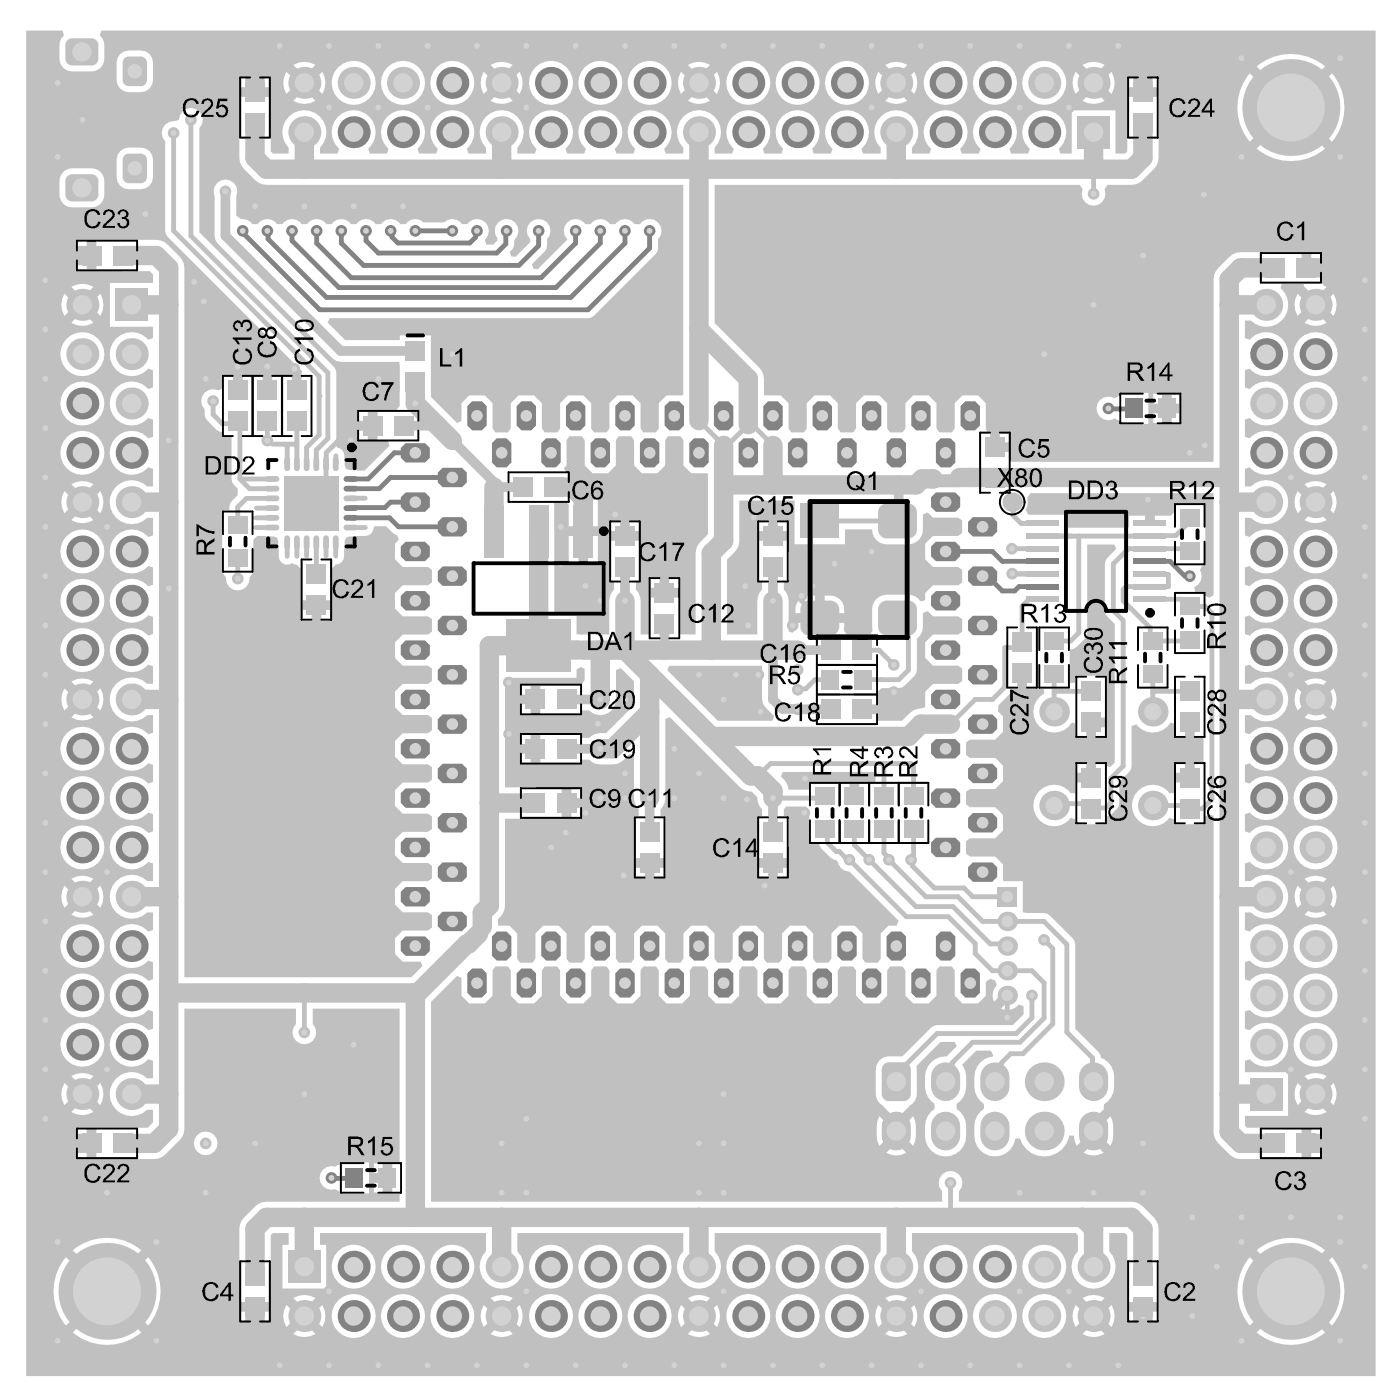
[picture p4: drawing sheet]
<svg xmlns="http://www.w3.org/2000/svg" width="240mm" height="240mm" viewBox="0 0 240 240" stroke-linecap="round" stroke-linejoin="round" font-family="sans-serif">
<g fill="#c0c0c0">
<path d="M134.1 132.3h15.9v1.7h-1.2v.1h-1.6v2.4h-1.6v-2.4h-1.6v-.1h-5.3v1.3h-3.6a3.1 3.1 0 0 0-1.3-2.3z"/>
<path d="M158.1 105.1l.9-.4 .9 .9h4.2l.8 .5v2.1l-.7 .5h-4.3l-1.4 1.4v2.6l1.4 1.4h4.3l.7 .5v2.1l-.8 .5h-4.2l-1.4 1.3v2.7l-1.4 .3-.6 .3-1.9 1.7h-4.3v-1.1h-2.5v-1.7h2.5v-1.6h.1v-.6l.7-.6h2.9l.6-.1 .4-.3 1.7-1.7 .3-.4 .1-.6v-5.4a2.41 2.41 0 0 0 1-2z"/>
<path d="M114.7 114.1h15.9v5.8l.1 .7 .4 .6 1.5 1.5-.1 .5-.2 .3h-9.3l-8.7-8.6z"/>
<path d="M176.6 84.5h31.3v17.5l-.7 .4-.7-.3v-.7h-1.7l-.2-.8a1.99 1.99 0 0 0 1-2.9l.4-.8h.5v-10.7h-5.3v1.6l-.6 .6h-2.7v1.3h-1.7v-1.3h-2.7v2h-.2h-11v-2.2h-6.1l-.4-.8a2.67 2.67 0 0 0 .2-2.1z"/>
<path d="M97.6 74.7l-.5 .8v4.3l-.5 .4 .3 .8h.6v1.6h-2.5v1.7h2.5v.9l.6 .5h1v4.5h-1.6v-3.8l-.7-.4h-1.8v19.2h3.8v3.5h5.6v-5.8a2.65 2.65 0 0 1 .8-1.9v-1.2h-.8v-5.3l.2-.8v-1h5v1l.2 .8v5.3h-.8v1.2a2.65 2.65 0 0 1 .8 1.9v5.8h1.4v-4.5l.2-.7v-1.1h4.9v1.1l.2 .7v4.5h2.7v-13.9l.1-.7 .3-.6 1.7-1.9v-10.4l-2.9-.1-1.3-1.3v-4.3l-.5-.8h-2.1l-.5 .7v4.4l-1.4 1.3h-2.6l-1.3-1.3v-4.3l-.5-.8h-2.2l-.4 .7-.1 4.4-1.3 1.3h-2.7l-1.3-1.3v-4.4l-.5-.7zM100.8 85.7h1.6v4.5h-1.6zM104.6 89.3h1.7v1.7h-1.7zM107.9 89.3h1.7v1.7h-1.7zM97.5 91.8h1.6v4.5h-1.6zM100.8 91.8h1.6v4.5h-1.6zM111.4 99.1h1.6v1.6h-1.6zM114.7 99.1h1.6v1.6h-1.6z"/>
<path d="M126.7 85.8l-.1 7.6-.3 .6-.4 .6-1.3 1.3v12.8h5.2v-5.8a2.65 2.65 0 0 1 .8-1.9v-1.2h-.8v-5.3l.1-.8v-1h5v1l.2 .8v5.3h-.8v1.2a2.65 2.65 0 0 1 .8 1.9v5.3l.7 .2 .5-.6v-1.1h8.4l-.1 1.2 .7 1h1.7v2.5h1.6v-2.5h.4l.5-.8-.1-3.7a2.52 2.52 0 0 1 2.6-2.5h3.6a2.45 2.45 0 0 1 2.1 1.1l.8-.2v-1.2l1.4-1.3h4.2l.8-.5v-2.1l-.7-.5h-4.3l-1.4-1.4v-2.6l1.4-1.4h4.3l.7-.5v-2.1l-.8-.5h-4.2l-.9-.9-.9 .3v2.7a2.52 2.52 0 0 1-2.5 2.5h-3.6a2.52 2.52 0 0 1-2.6-2.6h-4.6v2.6h-8.7v-7.5zM129.9 89.3h1.7v1.7h-1.7zM133.3 89.3h1.6v1.7h-1.6zM137 102.7a3 3 0 0 1 2.6-.6v3h-3.3a2.73 2.73 0 0 1 .7-2.4zM141.3 102.1a2.86 2.86 0 0 1 3 1.1l.3 .6 .1 1.3h-3.4z"/>
<path d="M86.5 116.1v18.8h7.9l.8 .2h1v5h-1l-.8 .2h-7.9v14.9a2.98 2.98 0 0 1-1.2 2.3v1.1h2l1.3 1.3v4.3l.5 .8h2.2l.4-.7v-4.4l1.4-1.3h2.6l1.4 1.3v4.3l.5 .8h2.1l.5-.7v-4.4l1.3-1.3h2.7l1.3 1.3v4.3l.5 .8h2.2l.4-.7 .1-4.4 1.3-1.3h2.6l1.4 1.3v4.3l.5 .8h2.1l.5-.7v-4.4l1.3-1.3h2.7l1.3 1.3v4.3l.5 .8h2.2l.4-.7 .1-4.4 1.3-1.3h2.7l1.3 1.3v4.3l.5 .8h2.1l.5-.7v-4.4l1.3-1.3h2.7l1.3 1.3v4.3l.5 .8h2.2l.4-.7 .1-4.4 1.3-1.3h2.7l1.3 1.3v4.4l.5 .7h2.1l.5-.8v-4.3l1.3-1.3h1.4l.4-.8-8.5-8.4a1.94 1.94 0 0 1-1.9-1.7l-.4-.4h-.4a4.8 4.8 0 0 1-2.4-2.7h-1.7v-5.6l-.6-.8h-3.4l-.4 .5v1.2h.8v5.3l-.2 .8v1h-5v-1l-.1-.8v-5.3h.8v-1.2a2.67 2.67 0 0 1-.8-2.1l-1-1a2.72 2.72 0 0 1-2.1-.8l-11.9-11.9-.8 .3v13.6a2.65 2.65 0 0 1-.8 1.9v1.2h.8v5.3l-.2 .8v1h-5v-1l-.1-.8v-5.3h.7v-1.2a2.65 2.65 0 0 1-.8-1.9v-7.3l-.7-.3a3.7 3.7 0 0 1-2.9 1.8h-2.1a2.65 2.65 0 0 1-2-.8h-1.2v.8h-5.3l-.8-.2h-1v-5h1l.8-.2h5.3v.8h1.2a3.1 3.1 0 0 1 3-.8l4.7-4.7v-4.2l-2.2-2.2-.9 .3v5.1a2.68 2.68 0 0 1-1.6 2.4 2.68 2.68 0 0 1-3-.6h-1.2v.8h-5.3l-.8-.2h-1v-4.9h1l.8-.2h5.3l.5-.7v-1.9l-.7-.3-.7 .4v1.4zM89.3 117.4h1.6v1.6h-1.6zM89.3 120.7h1.6v1.6h-1.6zM89.3 125.8h1.6v1.7h-1.6zM89.3 129.1h1.6v1.7h-1.6zM97.9 135.1h1.7v1.7h-1.7zM97.9 138.4h1.7v1.7h-1.7zM108.8 148.7h1.7v1.7h-1.7zM112.1 148.7h1.7v1.7h-1.7zM129.9 148.7h1.7v1.7h-1.7zM133.3 148.7h1.6v1.7h-1.6z"/>
<path d="M4.5 5.2v230.6h231.2v-230.6h-218.3l-.3 .9a2.08 2.08 0 0 1 .8 1.6v2.4a2.18 2.18 0 0 1-2.2 2.1h-3.3a2.18 2.18 0 0 1-2.2-2.1v-2.4a2.08 2.08 0 0 1 .8-1.6l-.3-.9zM50.3 11.1a3.5 3.5 0 0 1 3.7 0l-1.9 1.9zM84.1 11.1a3.5 3.5 0 0 1 3.7 0l-1.8 1.9zM117.9 11.1a3.5 3.5 0 0 1 3.8 0l-1.9 1.9zM151.7 11.1a3.5 3.5 0 0 1 3.8 0l-1.9 1.9zM185.5 11.1a3.5 3.5 0 0 1 3.8 0l-1.9 1.9zM41.2 13.3h1.7v1.6h-1.7zM193.3 13.3h1.7v1.6h-1.7zM196.7 13.3h1.6v1.6h-1.6zM44.5 13.3h1.7v1.6h-1.7zM20.6 9.3l.7-.5 .8-.2h2a2.08 2.08 0 0 1 2.1 2.1v3a2.08 2.08 0 0 1-2.1 2.1h-2a2.08 2.08 0 0 1-2.1-2.1v-3l.1-.8zM49.1 12.3l1.9 1.9-1.9 1.9a3.5 3.5 0 0 1 0-3.8zM82.9 12.3l1.9 1.9-1.9 1.9a3.5 3.5 0 0 1 0-3.8zM116.7 12.3l1.9 1.9-1.9 1.9a3.5 3.5 0 0 1 0-3.8zM150.5 12.3l1.9 1.9-1.9 1.9a3.5 3.5 0 0 1 0-3.8zM184.3 12.3l1.9 1.9-1.9 1.9a3.5 3.5 0 0 1 0-3.8zM120.9 14.2l1.9-1.9a3.5 3.5 0 0 1 0 3.8zM154.8 14.2l1.8-1.9a3.5 3.5 0 0 1 0 3.8zM188.6 14.2l1.8-1.9a3.5 3.5 0 0 1 0 3.8zM53.3 14.2l1.9-1.9a3.5 3.5 0 0 1 0 3.8zM87.1 14.2l1.9-1.9a3.5 3.5 0 0 1 0 3.8zM215.3 11.4a9.1 9.1 0 0 1 11.8 0l-5.9 5.9zM50.3 17.3l1.8-1.9 1.9 1.9a3.5 3.5 0 0 1-3.7 0zM84.1 17.3l1.9-1.9 1.8 1.9a3.5 3.5 0 0 1-3.7 0zM117.9 17.3l1.9-1.9 1.9 1.9a3.5 3.5 0 0 1-3.8 0zM151.7 17.3l1.9-1.9 1.9 1.9a3.5 3.5 0 0 1-3.8 0zM185.5 17.3l1.9-1.9 1.9 1.9a3.5 3.5 0 0 1-3.8 0zM56.8 14.2a3.8 3.8 0 0 1 7.6 0 3.8 3.8 0 0 1-7.6 0zM65.3 14.2a3.8 3.8 0 0 1 7.5 0 3.8 3.8 0 0 1-7.5 0zM73.7 14.2a3.8 3.8 0 0 1 7.6 0 3.8 3.8 0 0 1-7.6 0zM90.6 14.2a3.8 3.8 0 0 1 7.6 0 3.8 3.8 0 0 1-7.6 0zM99.1 14.2a3.8 3.8 0 0 1 7.5 0 3.8 3.8 0 0 1-7.5 0zM107.5 14.2a3.8 3.8 0 0 1 7.6 0 3.8 3.8 0 0 1-7.6 0zM124.4 14.2a3.8 3.8 0 0 1 7.6 0 3.8 3.8 0 0 1-7.6 0zM132.9 14.2a3.8 3.8 0 0 1 7.5 0 3.8 3.8 0 0 1-7.5 0zM141.3 14.2a3.8 3.8 0 0 1 7.6 0 3.8 3.8 0 0 1-7.6 0zM158.3 14.2a3.8 3.8 0 0 1 7.5 0 3.8 3.8 0 0 1-7.5 0zM166.7 14.2a3.8 3.8 0 0 1 7.6 0 3.8 3.8 0 0 1-7.6 0zM175.2 14.2a3.8 3.8 0 0 1 7.5 0 3.8 3.8 0 0 1-7.5 0zM214.2 12.6l5.8 5.8-5.8 5.9a9.1 9.1 0 0 1 0-11.7zM222.4 18.4l5.8-5.8a9.1 9.1 0 0 1 0 11.7zM215.3 25.5l5.9-5.9 5.9 5.9a9.1 9.1 0 0 1-11.8 0zM20.6 25.9l.7-.5 .8-.1h2a2.08 2.08 0 0 1 2.1 2.1v3a2.08 2.08 0 0 1-2.1 2h-2a2.08 2.08 0 0 1-2.1-2v-3l.1-.8zM10.8 29.5l1-.6 .6-.1h3.3a2.18 2.18 0 0 1 2.2 2.2v2.4a2.18 2.18 0 0 1-2.2 2.1h-3.3a2.18 2.18 0 0 1-2.2-2.1l.1-2.9zM13.2 41.3h1.6v1.7h-1.6zM224.7 43.4h1.7v1.7h-1.7zM13.2 44.6h1.6v1.7h-1.6zM12.2 49.2a3.5 3.5 0 0 1 3.8 0l-1.9 1.9zM226.6 52.2l1.9-1.9a3.5 3.5 0 0 1 0 3.8zM222.4 50.3l1.8 1.9-1.8 1.9a3.5 3.5 0 0 1 0-3.8zM11.1 50.3l1.8 1.9-1.8 1.9a3.5 3.5 0 0 1 0-3.8zM15.3 52.2l1.9-1.9a3.5 3.5 0 0 1 0 3.8zM12.2 55.3l1.9-1.9 1.9 1.9a3.5 3.5 0 0 1-3.8 0zM223.5 55.3l1.9-1.9 1.9 1.9a3.5 3.5 0 0 1-3.8 0zM10.3 60.7a3.8 3.8 0 0 1 7.6 0 3.8 3.8 0 0 1-7.6 0zM221.6 60.7a3.8 3.8 0 0 1 7.6 0 3.8 3.8 0 0 1-7.6 0zM197.6 67.5h1.5v1.7h-1.5zM200.8 67.5h1.5v1.7h-1.5zM188.5 68.5a1.94 1.94 0 0 1 2.4-.2l.9-.5v-.5h5v5.3h-5v-.5l-.9-.4a2.01 2.01 0 0 1-2.6-.5 2.01 2.01 0 0 1 .2-2.7zM61.4 70.4h1.6v1.7h-1.6zM197.6 70.8h1.5v1.7h-1.5zM200.8 70.8h1.5v1.7h-1.5zM10.3 69.1a3.8 3.8 0 0 1 7.6 0 3.8 3.8 0 0 1-7.6 0zM221.6 69.1a3.8 3.8 0 0 1 7.6 0 3.8 3.8 0 0 1-7.6 0zM28.3 21.3l.7-.4 1.6-.3a2.05 2.05 0 0 1 2.9-1.9 2.05 2.05 0 0 1 .7 3.3v17.8l23 23.1 .3 .4 .1 .6v11.2l-.2 .7 .4 .9a1.45 1.45 0 0 1 1.2 1.8l.1 1.3 .2 .5 .5 .2 2.7 .1 4.2-4.2-.2-.8-.7-.2h-1.1v-5l3.2-.1 .6-.9-.1-7.4h-10l-.8-.1-.6-.4-19.7-19.8-.4-.6-.1-.7v-6.8a2.03 2.03 0 0 1 1.8-2.8 2.03 2.03 0 0 1 1.9 2.8v3.4l.8 .6a1.81 1.81 0 0 1 1.9 .8h1l.2-.3a1.99 1.99 0 0 1 3 .3h1l.2-.3a1.99 1.99 0 0 1 3.1 .3h.9l.2-.3a1.99 1.99 0 0 1 3.1 .3h1l.1-.3a1.99 1.99 0 0 1 3.1 .3h1l.2-.3a1.99 1.99 0 0 1 3 .3h1l.2-.3a1.99 1.99 0 0 1 3.1 .3h.9l.2-.3a2.04 2.04 0 0 1 2.9 0h3.5l.6-.4a1.94 1.94 0 0 1 2.4 .7h1l.2-.3a2.03 2.03 0 0 1 2.9 .1 2.03 2.03 0 0 1-.1 2.9l.2 .8h1.2l.7-.7v-.4l-.3-.5a2.03 2.03 0 0 1 .9-2.5 2.03 2.03 0 0 1 2.7 .6 2.03 2.03 0 0 1-.4 2.7 2 2 0 0 1-.8 2.1l.3 .7 .7 .1 2.6-2.5v-.5a2.04 2.04 0 0 1 0-2.9 2.04 2.04 0 0 1 2.8 0 2.04 2.04 0 0 1 0 2.9l-.1 1.6-.3 .5-2.2 2.2 .3 .8h.7l5.1-5.1a2.02 2.02 0 0 1 .1-3 2.02 2.02 0 0 1 3 .4h.9l.2-.3a1.99 1.99 0 0 1 3.1 .3h1l.1-.3a1.99 1.99 0 0 1 3.1 .3h1l.2-.3a2.04 2.04 0 0 1 2.9 0 2.04 2.04 0 0 1 0 2.9v1.5l-.2 .6-.3 .4-10.5 10.6-.5 .3-.5 .1h-44.3l-.3 .8 2.9 3h9.4v-.8h5.3l.1 10.5 4.4 4.5 .8-.3v-3.1l1.3-1.3h2.7l1.3 1.3v4.3l.5 .7h2.1l.5-.6v-4.4l1.4-1.3h2.6l1.3 1.3v4.3l.5 .7h2.2l.4-.6 .1-4.4 1.3-1.3h2.7l1.3 1.3v4.3l.5 .7h2.1l.5-.6v-4.4l1.4-1.3h2.6l1.4 1.3v4.4l.4 .6h2.2l.5-.7v-4.3l1.3-1.3 2.9-.1v-36h-71.5l-.6-.1-.7-.3a8.4 8.4 0 0 1-3.2-3.6l-.1-.7v-8.6l.2-.7v-1.1h5v1.1l.2 .7v7.5l.4 .4h2.7v-1a3.8 3.8 0 0 1 0-5.3 3.8 3.8 0 0 1 5.3 0 3.8 3.8 0 0 1 0 5.3v1h3l.3-.8-.2-.2a3.8 3.8 0 0 1 .1-5.4 3.8 3.8 0 0 1 5.4 .2 3.8 3.8 0 0 1-.3 5.4l.3 .8h2.9l.3-.8-.2-.2a3.8 3.8 0 0 1 0-5.4 3.8 3.8 0 0 1 5.4 .2 3.8 3.8 0 0 1-.3 5.4l.3 .8h3l.2-.8-.2-.2a3.8 3.8 0 0 1 .1-5.4 3.8 3.8 0 0 1 5.4 .2 3.8 3.8 0 0 1-.3 5.4l.3 .8h3v-1l-.6-.8a3.8 3.8 0 0 1 1.1-4.9 3.8 3.8 0 0 1 5 .6 3.8 3.8 0 0 1-.2 5.1v1h3.1l.2-.8-.2-.2a3.8 3.8 0 0 1 .1-5.4 3.8 3.8 0 0 1 5.4 .2 3.8 3.8 0 0 1-.3 5.4l.3 .8h2.9l.3-.8-.2-.2a3.8 3.8 0 0 1 0-5.4 3.8 3.8 0 0 1 5.4 .2 3.8 3.8 0 0 1-.3 5.4l.3 .8h3l.2-.8-.2-.2a3.8 3.8 0 0 1 .1-5.4 3.8 3.8 0 0 1 5.4 .2 3.8 3.8 0 0 1-.3 5.4l.3 .8h3v-1l-.6-.8a3.8 3.8 0 0 1 1.1-4.9 3.8 3.8 0 0 1 5 .6 3.8 3.8 0 0 1-.1 5.1v1h3l.2-.8-.2-.2a3.8 3.8 0 0 1 .1-5.4 3.8 3.8 0 0 1 5.4 .2 3.8 3.8 0 0 1-.3 5.4l.3 .8h2.9l.3-.8-.2-.2a3.8 3.8 0 0 1 0-5.4 3.8 3.8 0 0 1 5.4 .2 3.8 3.8 0 0 1-.3 5.4l.3 .8h3l.3-.8-.2-.2a3.8 3.8 0 0 1 0-5.4 3.8 3.8 0 0 1 5.4 .2 3.8 3.8 0 0 1-.3 5.4l.3 .8h3v-1l-.6-.8a3.8 3.8 0 0 1 1.1-4.9 3.8 3.8 0 0 1 5.1 .6 3.8 3.8 0 0 1-.2 5.1v1h3l.3-.8-.2-.2a3.8 3.8 0 0 1 0-5.4 3.8 3.8 0 0 1 5.4 .2 3.8 3.8 0 0 1-.3 5.4l.3 .8h2.9l.3-.8-.2-.2a3.8 3.8 0 0 1 0-5.4 3.8 3.8 0 0 1 5.4 .2 3.8 3.8 0 0 1-.2 5.4l.2 .8h3l.3-.8-.2-.2a3.8 3.8 0 0 1 0-5.4 3.8 3.8 0 0 1 5.4 .2 3.8 3.8 0 0 1-.3 5.4l.3 .8h1.9v-7.4h7.5v7.4h1.7l.4-.4v-7.5l.1-.7v-1.1h5v1.1l.2 .7v8.6l-.1 .7-.2 .7a8.4 8.4 0 0 1-3.6 3.2l-4.8 .1-.5 .8a2.05 2.05 0 0 1-2 2.8 2.05 2.05 0 0 1-1.8-2.9l-.5-.7h-62.5v23.6l7.6 7.7 .4 .6 .3 .6 .1 .7v2.8l2.9 .1 1.3 1.3v4.3l.5 .7h2.1l.5-.6v-4.4l1.4-1.3h2.6l1.4 1.3v4.3l.5 .7h2.1l.5-.6v-4.4l1.3-1.3h2.7l1.3 1.3v4.3l.5 .7h2.1l.5-.6v-4.4l1.4-1.3h2.6l1.4 1.3v4.3l.5 .7h2.1l.5-.6v-4.4l1.3-1.3h2.7l1.3 1.3v4.3l.3 .7h.4v2.5h.9v.9h2.5v1.6h34.9v-31.3l.1-.6a7.9 7.9 0 0 1 3.9-3.9l.7-.1h8.6l.8 .2h1v2.5h.9v.8h2.5v1.7l.5 .6 .4 .2-1.9 1.9-2-2-.2-.7-3.5 .2-.3 .8a3.8 3.8 0 0 1 .3 5.4 3.8 3.8 0 0 1-5.4 .1h-1v3l.8 .3 .2-.2a3.8 3.8 0 0 1 5.4 .1 3.8 3.8 0 0 1-.2 5.3 3.8 3.8 0 0 1-5.4-.2l-.8 .2v3l.8 .3 .2-.2a3.8 3.8 0 0 1 5.4 0 3.8 3.8 0 0 1-.2 5.4 3.8 3.8 0 0 1-5.4-.3l-.8 .3v2.9l.8 .3 .2-.2a3.8 3.8 0 0 1 5.4 .1 3.8 3.8 0 0 1-.2 5.3 3.8 3.8 0 0 1-5.4-.2l-.8 .2v3.1h1l.8-.6a3.8 3.8 0 0 1 5 1.1 3.8 3.8 0 0 1-.7 5 3.8 3.8 0 0 1-5.1-.2h-1v3l.8 .3 .2-.2a3.8 3.8 0 0 1 5.4 .1 3.8 3.8 0 0 1-.2 5.3 3.8 3.8 0 0 1-5.4-.2l-.8 .2v3l.8 .3 .2-.2a3.8 3.8 0 0 1 5.4 0 3.8 3.8 0 0 1-.2 5.4 3.8 3.8 0 0 1-5.4-.3l-.8 .3v2.9l.8 .3 .2-.2a3.8 3.8 0 0 1 5.4 .1 3.8 3.8 0 0 1-.2 5.4 3.8 3.8 0 0 1-5.4-.3l-.8 .3v3h1l.8-.6a3.8 3.8 0 0 1 5 1.1 3.8 3.8 0 0 1-.7 5 3.8 3.8 0 0 1-5.1-.2h-1v3l.8 .3 .2-.2a3.8 3.8 0 0 1 5.4 .1 3.8 3.8 0 0 1-.2 5.4 3.8 3.8 0 0 1-5.4-.3l-.8 .3v2.9l.8 .3 .2-.2a3.8 3.8 0 0 1 5.4 0 3.8 3.8 0 0 1-.2 5.4 3.8 3.8 0 0 1-5.4-.3l-.8 .3v3l.8 .2 .2-.2a3.8 3.8 0 0 1 5.4 .1 3.8 3.8 0 0 1-.2 5.4 3.8 3.8 0 0 1-5.4-.3l-.8 .3v3h1l.8-.6a3.8 3.8 0 0 1 5 1.1 3.8 3.8 0 0 1-.7 5 3.8 3.8 0 0 1-5.1-.2h-1v3.1l.8 .2 .2-.2a3.8 3.8 0 0 1 5.4 .1 3.8 3.8 0 0 1-.2 5.4 3.8 3.8 0 0 1-5.4-.3l-.8 .3v2.9l.8 .3 .2-.2a3.8 3.8 0 0 1 5.4 0 3.8 3.8 0 0 1-.2 5.4 3.8 3.8 0 0 1-5.4-.3l-.8 .3v3l.8 .2 .2-.2a3.8 3.8 0 0 1 5.4 .1 3.8 3.8 0 0 1-.2 5.4 3.8 3.8 0 0 1-5.4-.3l-.8 .3v1.9h7.4v7.5h-7.4v1.7l.4 .3 7.5 .1 .8 .1h1v5h-1l-.8 .2h-8.6l-.7-.1-.7-.3a8.4 8.4 0 0 1-3.2-3.5l-.1-.7v-54.2l-.7-.3-.7 .4v1.3h-5.3v-.8l-.8-.3a3.5 3.5 0 0 1-5.3 .6 3.5 3.5 0 0 1 0-5.3 3.5 3.5 0 0 1 5.3 .5h.8l.2-.2v-1.6h2.5v-.9h.8v-2.4h1.5v-4.5h-1.5v-2.5h-1.7v2.5h-1.6v-2.2l-.9-.3-.5 .7a3.5 3.5 0 0 1-5.3-.4l-.8 .3v6.9l-.1 .5-.3 .5-1.7 1.7v3.6a2.96 2.96 0 0 1-2.2 2.3v1.3h-5.3v-.8l-.8-.3a3.5 3.5 0 0 1-5.3 .6 3.5 3.5 0 0 1 0-5.3 3.5 3.5 0 0 1 5.3 .5h.8l.2-.2v-1.6h2.5v-.9h.8v-2.4h1.7v.3l.7 .4 .8-.8v-23.8l-1.3-1.2-.3-.5-.1-.6v-8l.1-.5 .3-.5 1.6-1.5-.4-.8h-4.6v15.1a4 4 0 0 1-2.8 2.9h-.2v5.7h1v-1.2h5.3v5.3l-.1 .8v1h-2.5v.9h-.9v2.5h-1.6v-2.2l-.9-.3-.5 .7a3.6 3.6 0 0 1-5.3-.4 3.6 3.6 0 0 1 1.2-5.3l-.2-.8-2.8-.2v-2.5h-1.7v2.5h-.7l-.1 .5-.3 .5-2.1 2.1-.1 1 .9 .8v2.7l-1.4 1.3h-4.2l-.8 .5v2.2l.7 .4 4.3 .1 1.4 1.3v2.7l-1.4 1.3h-4.2l-.8 .5v2.1l.7 .5h4.3l1.4 1.3v2.7l-1.4 1.3-4.3 .1-.7 .4v2.2l.8 .5h4.2l1.4 1.3v2.7l.1 .2h3.3v5.3l4.1 .3 .5 .3 3.9 3.9 .3 .5 .1 .5v14.5l4 3.9 .3 .5 .1 .6a3.4 3.4 0 0 1 2.3 3.2l-.1 2.6-.4 .8-.5 .8-.7 .5-.1 .8-2.3 2.4 1.2 1.2 2.3-2.3a6.4 6.4 0 0 1 0 5l-2.3-2.3-.6 .6-.6-.6-2.3 2.3-.4-.8-.1-.9h-.8l-.1 .3a4.4 4.4 0 0 1-4.1 3.3 4.4 4.4 0 0 1-4.2-3.1h-.9a3.5 3.5 0 0 1-3.7 3.1 3.5 3.5 0 0 1-3.2-3.6l.1-2.5 .3-.9 .6-.7 .5-.4v-1a3.4 3.4 0 0 1-1.5-2.9l.1-2.6a3.4 3.4 0 0 1 3-2.6l.1-.1-.4-.9h-2.5l-2.5 2.5 .6 1.1a7.2 7.2 0 0 1-.3 4.3l-.6 .8-.5 .4-.1 .6 .1 .4 .5 .4 .6 .7 .3 .9a7.2 7.2 0 0 1-.3 4.3 3.5 3.5 0 0 1-4 1.6 3.5 3.5 0 0 1-2.6-3.4l.1-2.5 .4-.9 .5-.7 .6-.4v-1a3.4 3.4 0 0 1-1.6-2.9l.1-2.6a3.5 3.5 0 0 1 3.6-2.6l1.7-1.7-.3-.8h-2.4l-4.2 4.2 .1 4.7a2.22 2.22 0 0 1-1.3 2.1l-2.2 2.3-2.3-2.3a2.19 2.19 0 0 1-1.2-2.1v-4.7a2.27 2.27 0 0 1 2.2-1.7h2.3l4.9-4.9 .5-.3 .6-.1h12.9l1.9-1.9v-1.4l-.8-.3-.2 .2a2.47 2.47 0 0 1-2.9 .5l1.7-1.6-1.2-1.2-1.7 1.6-.1-.4a2.52 2.52 0 0 1 .6-2.4l-.3-.8-.8-.3-.8 .6v2.3l-1.3 1.3h-2.7l-1.3-1.3v-4.4l-.5-.6h-2.1l-.5 .7v4.3l-1.4 1.3h-2.6l-1.4-1.3v-4.4l-.5-.6h-2.1l-.5 .7v4.3l-1.3 1.3h-2.7l-1.3-1.3v-4.4l-.5-.6h-2.1l-.5 .7v4.3l-1.4 1.3h-2.6l-1.4-1.3v-4.4l-.5-.6h-2.1l-.5 .7v4.3l-1.3 1.3h-2.7l-1.3-1.3v-4.4l-.5-.6h-2.2l-.4 .7v4.3l-1.4 1.3h-2.6l-1.4-1.3v-4.4l-.5-.6h-2.1l-.5 .7v4.3l-1.3 1.3h-2.7l-1.3-1.3-.1-4.4-.4-.6h-2.2l-.4 .7v4.3l-1.4 1.3h-2.6l-1.4-1.3v-4.4l-.5-.6h-2.1l-.5 .7v4.3l-1.3 1.3h-2.7l-1.3-1.3-.1-4.4-.4-.6h-2.2l-.5 .7v4.3l-1.3 1.3h-2.6l-1.4-1.3v-4.4l-.5-.6h-2.1l-.5 .7v4.3l-1.3 1.3h-2.7l-1.3-1.3v-3.1l-.8-.3-4.4 4.5v34.2h87.5v-1.8a2.04 2.04 0 0 1 0-2.9 2.04 2.04 0 0 1 2.9 0 2.04 2.04 0 0 1 0 2.9v1.8h29.6l.7 .1 .6 .3a8.4 8.4 0 0 1 3.2 3.6l.1 8.7v2.7l-.2 .7v1.1h-5v-1.1l-.1-.7v-9.6l-.4-.4h-2.7v3.1a3.8 3.8 0 0 1-.1 5.3 3.8 3.8 0 0 1-5.3 0 3.8 3.8 0 0 1 0-5.3v-2.7l-.4-.4h-28v3.1a3.8 3.8 0 0 1-.1 5.3 3.8 3.8 0 0 1-5.3 0 3.8 3.8 0 0 1 0-5.3v-3.1h-28.4v3.1l.5 .8a3.8 3.8 0 0 1-1.1 4.9 3.8 3.8 0 0 1-5-.6 3.8 3.8 0 0 1 .2-5.1v-3.1h-28.5v3.1l.6 .8a3.8 3.8 0 0 1-1.1 4.9 3.8 3.8 0 0 1-5-.6 3.8 3.8 0 0 1 .2-5.1v-3.1h-28.5v2h1.1v7.5h-7.5v-7.5h1.1v-2h-2.7l-.4 .4v9.6l-.2 .7v1.1h-5v-1.1l-.2-.7v-2.7l.1-8.7a7.9 7.9 0 0 1 3.9-3.9l.6-.1h22.9v-1.6h-1.3v-5h1.3v-26.5h-14.9v2.7a2.04 2.04 0 0 1 0 2.8 2.04 2.04 0 0 1-2.9 0 2.04 2.04 0 0 1 0-2.8v-2.7h-19.1v20.6l-.1 .7-.3 .7-2.9 3-.5 .4-.7 .3-.7 .1h-8.1l-.7-.2h-1.1v-5h1.1l.7-.1 7-.1 .9-.9v-2.1h-1l-.7 .5a3.8 3.8 0 0 1-5-1.1 3.8 3.8 0 0 1 .6-5 3.8 3.8 0 0 1 5.1 .2h1v-3l-.8-.3-.2 .2a3.8 3.8 0 0 1-5.4-.1 3.8 3.8 0 0 1 .2-5.3 3.8 3.8 0 0 1 5.4 .2l.8-.2v-3l-.8-.3-.2 .2a3.8 3.8 0 0 1-5.4 0 3.8 3.8 0 0 1 .2-5.4 3.8 3.8 0 0 1 5.4 .3l.8-.3v-2.9l-.8-.3-.2 .2a3.8 3.8 0 0 1-5.4-.1 3.8 3.8 0 0 1 .2-5.3 3.8 3.8 0 0 1 5.4 .2l.8-.2v-3.1h-1l-.7 .6a3.8 3.8 0 0 1-5-1.1 3.8 3.8 0 0 1 .6-5 3.8 3.8 0 0 1 5.1 .2h1v-3l-.8-.3-.2 .2a3.8 3.8 0 0 1-5.4-.1 3.8 3.8 0 0 1 .2-5.3 3.8 3.8 0 0 1 5.4 .2l.8-.2v-3l-.8-.3-.2 .2a3.8 3.8 0 0 1-5.4 0 3.8 3.8 0 0 1 .2-5.4 3.8 3.8 0 0 1 5.4 .3l.8-.3v-2.9l-.8-.3-.2 .2a3.8 3.8 0 0 1-5.4-.1 3.8 3.8 0 0 1 .2-5.4 3.8 3.8 0 0 1 5.4 .3l.8-.3v-3h-1l-.7 .6a3.8 3.8 0 0 1-5-1.1 3.8 3.8 0 0 1 .6-5 3.8 3.8 0 0 1 5.1 .2h1v-3l-.8-.3-.2 .2a3.8 3.8 0 0 1-5.4-.1 3.8 3.8 0 0 1 .2-5.4 3.8 3.8 0 0 1 5.4 .3l.8-.3v-2.9l-.8-.3-.2 .2a3.8 3.8 0 0 1-5.4 0 3.8 3.8 0 0 1 .2-5.4 3.8 3.8 0 0 1 5.4 .3l.8-.3v-3l-.8-.2-.2 .2a3.8 3.8 0 0 1-5.4-.1 3.8 3.8 0 0 1 .2-5.4 3.8 3.8 0 0 1 5.4 .3l.8-.3v-3h-1l-.7 .6a3.8 3.8 0 0 1-5-1.1 3.8 3.8 0 0 1 .6-5 3.8 3.8 0 0 1 5.1 .2h1v-3.1l-.8-.2-.2 .2a3.8 3.8 0 0 1-5.4-.1 3.8 3.8 0 0 1 .2-5.4 3.8 3.8 0 0 1 5.4 .3l.8-.3v-2.9l-.8-.3-.2 .2a3.8 3.8 0 0 1-5.4 0 3.8 3.8 0 0 1 .2-5.4 3.8 3.8 0 0 1 5.4 .3l.8-.3v-3l-.8-.2-.2 .2a3.8 3.8 0 0 1-5.4-.1 3.8 3.8 0 0 1 .2-5.4 3.8 3.8 0 0 1 5.4 .3l.8-.3v-1.9h-7.4v-7.5h7.4v-1.5l-.5-.5-7.4-.1-.7-.1h-1.1v-5h1.1l.7-.2h8.5l.7 .1 .6 .3a8.9 8.9 0 0 1 3.4 3.7 1559.4 1559.4 0 0 1 .1 40.8v81.5h38.9l1.9-2-.3-.7h-3.1l-1.3-1.4v-2.6l1.3-1.4h4.4l.6-.4v-2.2l-.7-.5h-4.3l-1.3-1.3v-2.7l1.3-1.3h4.4l.6-.5v-2.1l-.7-.5h-4.3l-1.3-1.4v-2.6l1.3-1.4h4.4l.6-.4v-2.2l-.7-.5h-4.3l-1.3-1.3v-2.7l1.3-1.3h4.4l.6-.5v-2.1l-.7-.5h-4.3l-1.3-1.4v-2.6l1.3-1.4h4.4l.6-.5v-2.1l-.7-.5h-4.3l-1.3-1.3v-2.7l1.3-1.3h4.4l.6-.5v-2.1l-.7-.5h-4.3l-1.3-1.4v-2.6l1.3-1.4h4.4l.6-.5v-2.1l-.7-.5h-4.3l-1.3-1.3v-2.7l1.3-1.3h4.4l.6-.5v-2.1l-.7-.5h-4.3l-1.3-1.4v-2.6l.6-.7-.3-.8-.7-.4-1.2-1.1h-1.9l-.2 .2a1.44 1.44 0 0 1-1.4 1.4l-2.8 .1-.5 .2-.2 .6-.1 2.6a1.44 1.44 0 0 1-1.5 1.4l-.6 .8v3.5l-.2 .8v1.1h-5v-1.1l-.1-.8v-3.5l-.7-.7-.9-.3-.2 .2a1.44 1.44 0 0 1-2-1.4l-.1-2.6-.2-.6-.6-.2-2.8-.1-.7 .7v5.6l-.7 .9a2.01 2.01 0 0 1-2 2.2 2.01 2.01 0 0 1-2-2.2l-.6-.9v-10.6h1.2a2.5 2.5 0 0 1 1.4-2.6v-1.2l-.9-1.1-.1-.5v-7.2h-1.6v-.9l-.6-.1-.4-.3-1.6-1.6-.3-.4-.1-1.4-.5-.7a2.02 2.02 0 0 1 .5-2.3 2.02 2.02 0 0 1 2.3-.3l.8-.4v-2.1h1.7v2.5h1.7v-2.5h3.4v2.5h1.6v-2.5h3.4v2.5h1.7v-3l.1-.3-23.1-23-.3-.5-.1-.5v-15.4l-.4-.6-.2-.8 .2-.8zM61.4 73.8h1.6v1.6h-1.6zM171.3 74.1h1.7v1.7h-1.7zM10.3 77.6a3.8 3.8 0 0 1 7.6 0 3.8 3.8 0 0 1-7.6 0zM221.6 77.6a3.8 3.8 0 0 1 7.6 0 3.8 3.8 0 0 1-7.6 0zM223.5 83a3.5 3.5 0 0 1 3.8 0l-1.9 1.9zM12.2 83a3.5 3.5 0 0 1 3.8 0l-1.9 1.9zM226.6 86l1.9-1.8a3.5 3.5 0 0 1 0 3.7zM222.4 84.2l1.8 1.8-1.8 1.9a3.5 3.5 0 0 1 0-3.7zM11.1 84.2l1.8 1.8-1.8 1.9a3.5 3.5 0 0 1 0-3.7zM15.3 86l1.9-1.8a3.5 3.5 0 0 1 0 3.7zM12.2 89.1l1.9-1.9 1.9 1.9a3.5 3.5 0 0 1-3.8 0zM223.5 89.1l1.9-1.9 1.9 1.9a3.5 3.5 0 0 1-3.8 0zM10.3 94.5a3.8 3.8 0 0 1 7.6 0 3.8 3.8 0 0 1-7.6 0zM221.6 94.5a3.8 3.8 0 0 1 7.6 0 3.8 3.8 0 0 1-7.6 0zM51.7 104.5h1.7v1.7h-1.7zM55 104.5h1.7v1.7h-1.7zM10.3 102.9a3.8 3.8 0 0 1 7.6 0 3.8 3.8 0 0 1-7.6 0zM221.6 102.9a3.8 3.8 0 0 1 7.6 0 3.8 3.8 0 0 1-7.6 0zM10.3 111.4a3.8 3.8 0 0 1 7.6 0 3.8 3.8 0 0 1-7.6 0zM221.6 111.4a3.8 3.8 0 0 1 7.6 0 3.8 3.8 0 0 1-7.6 0zM223.5 116.8a3.5 3.5 0 0 1 3.8 0l-1.9 1.9zM12.2 116.8a3.5 3.5 0 0 1 3.8 0l-1.9 1.9zM226.6 119.9l1.9-1.9a3.5 3.5 0 0 1 0 3.7zM222.4 118l1.8 1.9-1.8 1.8a3.5 3.5 0 0 1 0-3.7zM11.1 118l1.8 1.9-1.8 1.8a3.5 3.5 0 0 1 0-3.7zM15.3 119.9l1.9-1.9a3.5 3.5 0 0 1 0 3.7zM12.2 122.9l1.9-1.9 1.9 1.9a3.5 3.5 0 0 1-3.8 0zM223.5 122.9l1.9-1.9 1.9 1.9a3.5 3.5 0 0 1-3.8 0zM187.8 124.6h1.7v1.7h-1.7zM10.3 128.3a3.8 3.8 0 0 1 7.6 0 3.8 3.8 0 0 1-7.6 0zM221.6 128.3a3.8 3.8 0 0 1 7.6 0 3.8 3.8 0 0 1-7.6 0zM201.4 130.8h1.6v1.6h-1.6zM184.5 130.8h1.6v1.6h-1.6zM10.3 136.8a3.8 3.8 0 0 1 7.6 0 3.8 3.8 0 0 1-7.6 0zM221.6 136.8a3.8 3.8 0 0 1 7.6 0 3.8 3.8 0 0 1-7.6 0zM10.3 145.2a3.8 3.8 0 0 1 7.6 0 3.8 3.8 0 0 1-7.6 0zM221.6 145.2a3.8 3.8 0 0 1 7.6 0 3.8 3.8 0 0 1-7.6 0zM223.5 150.6a3.5 3.5 0 0 1 3.8 0l-1.9 1.9zM12.2 150.6a3.5 3.5 0 0 1 3.8 0l-1.9 1.9zM226.6 153.7l1.9-1.9a3.5 3.5 0 0 1 0 3.7zM222.4 151.8l1.8 1.9-1.8 1.8a3.5 3.5 0 0 1 0-3.7zM11.1 151.8l1.8 1.9-1.8 1.8a3.5 3.5 0 0 1 0-3.7zM15.3 153.7l1.9-1.9a3.5 3.5 0 0 1 0 3.7zM12.2 156.7l1.9-1.9 1.9 1.9a3.5 3.5 0 0 1-3.8 0zM223.5 156.7l1.9-1.9 1.9 1.9a3.5 3.5 0 0 1-3.8 0zM10.3 162.1a3.8 3.8 0 0 1 7.6 0 3.8 3.8 0 0 1-7.6 0zM221.6 162.1a3.8 3.8 0 0 1 7.6 0 3.8 3.8 0 0 1-7.6 0zM10.3 170.6a3.8 3.8 0 0 1 7.6 0 3.8 3.8 0 0 1-7.6 0zM221.6 170.6a3.8 3.8 0 0 1 7.6 0 3.8 3.8 0 0 1-7.6 0zM10.3 179a3.8 3.8 0 0 1 7.6 0 3.8 3.8 0 0 1-7.6 0zM221.6 179a3.8 3.8 0 0 1 7.6 0 3.8 3.8 0 0 1-7.6 0zM223.5 184.4a3.5 3.5 0 0 1 3.8 0l-1.9 1.9zM12.2 184.4a3.5 3.5 0 0 1 3.8 0l-1.9 1.9zM226.6 187.5l1.9-1.9a3.5 3.5 0 0 1 0 3.8zM222.4 185.6l1.8 1.9-1.8 1.9a3.5 3.5 0 0 1 0-3.8zM11.1 185.6l1.8 1.9-1.8 1.9a3.5 3.5 0 0 1 0-3.8zM15.3 187.5l1.9-1.9a3.5 3.5 0 0 1 0 3.8zM12.2 190.5l1.9-1.9 1.9 1.9a3.5 3.5 0 0 1-3.8 0zM223.5 190.5l1.9-1.9 1.9 1.9a3.5 3.5 0 0 1-3.8 0zM150.7 191.3l2.3 2.3 .6-.6 .6 .6 2.3-2.3a6.4 6.4 0 0 1 0 5l-2.3-2.3-.6 .6-.6-.6-2.3 2.3a6.4 6.4 0 0 1 0-5zM13.2 193.4h1.6v1.7h-1.6zM224.7 193.4h1.7v1.7h-1.7zM33.2 195.9a2.05 2.05 0 0 1 4.1 0 2.05 2.05 0 0 1-4.1 0zM151.9 197.5l1.7-1.7 1.7 1.7a3.3 3.3 0 0 1-3.4 0zM185.7 197.5l1.7-1.7 1.7 1.7a3.3 3.3 0 0 1-3.4 0zM13.2 196.8h1.6v1.6h-1.6zM224.7 196.8h1.7v1.6h-1.7zM64.1 199.3h1.5v1.7h-1.5zM55.4 200.4l.6-.4 .8-.2 .6 .1 .8-.4v-.3h5v5.3h-5v-.2l-.8-.6a2.02 2.02 0 0 1-2.4-.8 2.02 2.02 0 0 1 .4-2.5zM64.1 202.7h1.5v1.6h-1.5zM12.5 214.2a9.1 9.1 0 0 1 11.7 0l-5.9 5.9zM215.3 214.2a9.1 9.1 0 0 1 11.8 0l-5.9 5.9zM56.8 217a3.8 3.8 0 0 1 7.6 0 3.8 3.8 0 0 1-7.6 0zM65.3 217a3.8 3.8 0 0 1 7.5 0 3.8 3.8 0 0 1-7.5 0zM73.7 217a3.8 3.8 0 0 1 7.6 0 3.8 3.8 0 0 1-7.6 0zM90.6 217a3.8 3.8 0 0 1 7.6 0 3.8 3.8 0 0 1-7.6 0zM99.1 217a3.8 3.8 0 0 1 7.5 0 3.8 3.8 0 0 1-7.5 0zM107.5 217a3.8 3.8 0 0 1 7.6 0 3.8 3.8 0 0 1-7.6 0zM124.4 217a3.8 3.8 0 0 1 7.6 0 3.8 3.8 0 0 1-7.6 0zM132.9 217a3.8 3.8 0 0 1 7.5 0 3.8 3.8 0 0 1-7.5 0zM141.3 217a3.8 3.8 0 0 1 7.6 0 3.8 3.8 0 0 1-7.6 0zM158.3 217a3.8 3.8 0 0 1 7.5 0 3.8 3.8 0 0 1-7.5 0zM166.7 217a3.8 3.8 0 0 1 7.6 0 3.8 3.8 0 0 1-7.6 0zM175.2 217a3.8 3.8 0 0 1 7.5 0 3.8 3.8 0 0 1-7.5 0zM50.3 222.4a3.5 3.5 0 0 1 3.7 0l-1.9 1.9zM117.9 222.4a3.5 3.5 0 0 1 3.8 0l-1.9 1.9zM151.7 222.4a3.5 3.5 0 0 1 3.8 0l-1.9 1.9zM185.5 222.4a3.5 3.5 0 0 1 3.8 0l-1.9 1.9zM84.1 222.4a3.5 3.5 0 0 1 3.7 0l-1.8 1.9zM41.2 224.8h1.7v1.6h-1.7zM44.5 224.8h1.7v1.6h-1.7zM193.3 224.8h1.7v1.6h-1.7zM196.7 224.8h1.6v1.6h-1.6zM11.3 215.4l5.9 5.9-5.9 5.8a9.1 9.1 0 0 1 0-11.7zM214.2 215.4l5.8 5.9-5.8 5.8a9.1 9.1 0 0 1 0-11.7zM222.4 221.3l5.8-5.9a9.1 9.1 0 0 1 0 11.7zM25.4 215.4a9.1 9.1 0 0 1 0 11.7l-5.9-5.8zM120.9 225.5l1.9-1.9a3.5 3.5 0 0 1 0 3.8zM154.8 225.5l1.8-1.9a3.5 3.5 0 0 1 0 3.8zM188.6 225.5l1.8-1.9a3.5 3.5 0 0 1 0 3.8zM53.3 225.5l1.9-1.9a3.5 3.5 0 0 1 0 3.8zM87.1 225.5l1.9-1.9a3.5 3.5 0 0 1 0 3.8zM116.7 223.6l1.9 1.9-1.9 1.9a3.5 3.5 0 0 1 0-3.8zM49.1 223.6l1.9 1.9-1.9 1.9a3.5 3.5 0 0 1 0-3.8zM82.9 223.6l1.9 1.9-1.9 1.9a3.5 3.5 0 0 1 0-3.8zM150.5 223.6l1.9 1.9-1.9 1.9a3.5 3.5 0 0 1 0-3.8zM184.3 223.6l1.9 1.9-1.9 1.9a3.5 3.5 0 0 1 0-3.8zM50.3 228.6l1.8-1.9 1.9 1.9a3.5 3.5 0 0 1-3.7 0zM84.1 228.6l1.9-1.9 1.8 1.9a3.5 3.5 0 0 1-3.7 0zM117.9 228.6l1.9-1.9 1.9 1.9a3.5 3.5 0 0 1-3.8 0zM151.7 228.6l1.9-1.9 1.9 1.9a3.5 3.5 0 0 1-3.8 0zM185.5 228.6l1.9-1.9 1.9 1.9a3.5 3.5 0 0 1-3.8 0zM56.8 225.5a3.8 3.8 0 0 1 7.6 0 3.8 3.8 0 0 1-7.6 0zM65.3 225.5a3.8 3.8 0 0 1 7.5 0 3.8 3.8 0 0 1-7.5 0zM73.7 225.5a3.8 3.8 0 0 1 7.6 0 3.8 3.8 0 0 1-7.6 0zM90.6 225.5a3.8 3.8 0 0 1 7.6 0 3.8 3.8 0 0 1-7.6 0zM99.1 225.5a3.8 3.8 0 0 1 7.5 0 3.8 3.8 0 0 1-7.5 0zM107.5 225.5a3.8 3.8 0 0 1 7.6 0 3.8 3.8 0 0 1-7.6 0zM124.4 225.5a3.8 3.8 0 0 1 7.6 0 3.8 3.8 0 0 1-7.6 0zM132.9 225.5a3.8 3.8 0 0 1 7.5 0 3.8 3.8 0 0 1-7.5 0zM141.3 225.5a3.8 3.8 0 0 1 7.6 0 3.8 3.8 0 0 1-7.6 0zM158.3 225.5a3.8 3.8 0 0 1 7.5 0 3.8 3.8 0 0 1-7.5 0zM166.7 225.5a3.8 3.8 0 0 1 7.6 0 3.8 3.8 0 0 1-7.6 0zM175.2 225.5a3.8 3.8 0 0 1 7.5 0 3.8 3.8 0 0 1-7.5 0zM12.5 228.3l5.8-5.8 5.9 5.8a9.1 9.1 0 0 1-11.7 0zM215.3 228.3l5.9-5.8 5.9 5.8a9.1 9.1 0 0 1-11.8 0z"/>
</g>
<g fill="none" stroke="#c0c0c0" stroke-width=".83">
<path d="M187.4 29v4.2M199.9 70h4M178.5 98.3h.1M178.6 91.9h5M193.4 94h3.6M198.4 98.3l.1 .1h1.7v2.1M201.5 91.8l-3.2 .1M180.9 118.5l-.3 .2v3.3M197 100.5h-4.1l-.4 .5M206.5 103.9l1.2 1.2M180.9 137.7l-.3 .3M190.3 137.6l-.8 .8h-2.1l-.4 .5"/>
<path d="M203.3 138l.6 .6M178.9 157.9l3.9 3.9M178.9 161l1.5 1.5M187.2 185.2l.2 .2"/>
</g>
<path d="M194.3 70l-.1 .1M203 98.7h.9" fill="none" stroke="#838383" stroke-width=".83"/>
<circle cx="170.9" cy="184.9" r=".42" fill="#c0c0c0"/>
<g fill="none" stroke="#c0c0c0" stroke-width=".83">
<path d="M57.6 78.1l-.1 1.4M59.1 74.4l1 1M128.9 72.8h-.7l-1.3 1.2M57.5 93v2.3M60.1 85.4h.1M173.4 98.3h.1M173.4 86l.2 .2v2.1M140.3 105.9h.2M150.6 111.4l2.6 2.5M153.2 105.1h.4l2.1 2M167.1 119.9h3M172.2 111h1.7"/>
<path d="M151.5 130.8h4.5l.5 .5M141.3 142.1l.5 .5M145.2 147.3h.8M146.4 144.8l2.5 2.5M151.5 146.2l.8 .8v.3M156.5 146.6l-.4 .4v.3l.2 .2v.9M165.2 152.2l1.5 1.5M167.1 161.7v1.7M172.2 161.7l.4 .4M173 166.1l.3 .2h3.5M163.2 182.1v.1l-1.2 1.2M175.3 180.6h-2.1l-1.5 1.5v.1"/>
<path d="M162.9 207.8l.4 .4"/>
</g>
<path d="M62.7 39.6v1.6M66.9 39.6l.3 .2v.8l1 1M81.7 39.6l-.2 .2v.8l-1 1M86.8 39.6l-.1 .1M98.6 39.6v2.1M107.1 39.6v2.1M67.6 77.6l-4.5 4.5M61.1 87l-1 .1M66.9 86l-.9 1M168.4 98.7h.8M174.6 100.5l-.7 .8h-2.2M60.7 201.8l-3.9 .1" fill="none" stroke="#838383" stroke-width=".83"/>
<path d="M70.3 60.1l.3 .3v.3l.6-.6M132.4 119.9l1.7 1.6M142.5 121.5l-.5 .5" fill="none" stroke="#c0c0c0" stroke-width="1.7"/>
<path d="M80 161.8h.3" fill="none" stroke="#c0c0c0" stroke-width="3.3"/>
<circle cx="60.1" cy="75.4" r=".42" fill="#c0c0c0"/>
<g fill="none" stroke="#c0c0c0" stroke-width=".83">
<path d="M49.2 76.5v3M50.4 63.2v3.3l.4 .4M50.8 72.2l.1 .1M50.9 76.5v2.8M50.9 79.3h.1M52.5 76.7v2.8M54.2 77.1v2.4M54.7 64.5v3.4M60.1 73.4l-1 1M49.2 93v2.3M50.9 93v2.3M52.5 93v2.3"/>
<path d="M54.2 93v.5M54.2 103.7v3.9"/>
</g>
<path d="M58.5 39.6v2.1" fill="none" stroke="#838383" stroke-width=".83"/>
<circle cx="54.7" cy="67.9" r=".42" fill="#c0c0c0"/>
<path d="M41.6 39.6v.3M45.8 39.6l.1 .1v1.2M50 39.6v1.6M54.3 39.6v2.1M200.5 96.2l2.5 2.5" fill="none" stroke="#838383" stroke-width=".83"/>
<g fill="none" stroke="#c0c0c0" stroke-width=".83">
<path d="M36.5 71l1.6 1.6h3M40.7 62.8v4.1M45.4 72.2l.4 .4M45.8 62.8v4.1M42.8 83.7h3.8M43.8 90.4h2.8M43.8 88.7h2.8M43.9 87.1h2.7M196.7 85.6v3.7l.3 .4M180.6 109.8h2.9M180.6 115.5v3.2M192.5 101v1.9l4.6 4.7v1.8"/>
<path d="M197 102.7l-.7 .1M202.5 102.7l.9 1M203.9 109.6l-.3 .2M190.3 133.4v4.2M207.7 136.9l-1.7 1.7M178.9 168.4v6.1M180.4 162.5v12.9M182.8 161.8v15.1M187.2 181.3v3.9"/>
</g>
<path d="M195.8 10v5.8M187.4 22.7v6.3M195.8 21.1v5.9l-1.9 2M187.4 210.5v6.5M195.8 210.5v8.1M195.8 223.9v5.8" fill="none" stroke="#c0c0c0" stroke-width="3.3"/>
<circle cx="178.6" cy="96.2" r=".42" fill="#838383"/>
<g fill="none" stroke="#c0c0c0" stroke-width=".83">
<path d="M29.8 22.8v16.8M32.7 20.5v19.9M36.5 68.7v2.3M41.1 72.6v9.5M45.8 72.6v2.9M50.9 72.3v4.2l-.4-.4M54.7 67.9v6.6l-2.2 2.2M56.2 63.9v11.2M126.9 74l-2.3 2.3h-.6M40.7 86.9v3.1M40.7 95.6v3.5M54.2 93.5v4.3"/>
<path d="M173.4 94h5.2M173.5 98.3h5M173.6 88.3l1.4 1.4M174.3 98.3h4.3M183.6 91.9h13.4M184.8 91.9v16.5M198.3 94h6.1l.3 .4M204.5 88.7h.2M137.3 102.1v.8l3 3M142.3 116.5h-2.7l-1.5 1.5M148 116.5h.1M151 116.5h.1"/>
<path d="M155.7 107.1v7.7l-1.7 1.7h-2.9M172.2 111v6.7l-2.1 2.2M175.1 109.7l-1.2 1.3M176.3 102.7l-1.2 1.2v6.1M190.8 104.6l1.7 1.7v25l-2.2 2.1M197 100.5h3.2M203.9 118.5h-6.1l-.3 .2v3.3M203.9 103.9h2.6M207.7 105.1v31.8M129.9 133l2.1-2.2h19.5v5.7M141.3 136.5l-.3 .3M146.4 133.4v3.1h-.2"/>
<path d="M156.5 131.3v5.2M197.5 138h5.8M203.9 138.6h2.1M141.8 142.6v1.8l1.5 1.5h.5l1.4 1.4M146.4 142.1v2.7M151.5 142.1v4.1M156.5 142.1v4.5M157 155.3h6.3M158.6 153.7h5.5l4.3 4.2h10.5M160.1 152.2h5.1M166.7 153.7h5.9M52.1 170.1v6.8"/>
<path d="M167.1 163.4l3 2.9h2.5M169.7 161.7h2.5M172.6 170.6v3.8M174.8 178.6h-8.1l-3.5 3.5M176.8 170.6v3.8l-2.7 2.7M176.8 166.3l2.1 2.1M162 183.4v2M171.7 182.2l-1.2 1.2M162.9 202.7v5.1"/>
</g>
<path d="M38.6 32.8v7.6M84.6 82.6v.9M107.1 97.2v5.7M132.4 97.2v5.7M154 83.1v6M166.3 81.8l-.3 .3M113.9 106.9v4.5M132.4 111.4v8.5M111.3 136.8v5.7M132.4 136.8v5.7" fill="none" stroke="#c0c0c0" stroke-width="1.7"/>
<g fill="none" stroke="#c0c0c0" stroke-width="3.3">
<path d="M43.7 10v5.8M43.7 21.1v5.9l1.9 2M52.1 22.7v6.3M86 22.7v6.3M119.8 22.7v49.4M153.6 22.7v6.3M210.6 52.2h6.4M212.6 45.9h5.9M223.9 45.9h5.7M71.2 67.4v1.7M128.2 64.9v7.9M132.4 76.3v6.8"/>
<path d="M84.6 83.5v5.4M92.3 91v17.5M98 83.5l2 1.9v5.6M154 89.1l-.2 .2M159.9 82.1h.1M210.6 86h6.4M107.1 102.9v8.5M111.3 115.6v21.2M132.4 102.9v8.5M210.6 119.9h6.4M132.4 135.5v1.3M210.6 153.7h6.4"/>
<path d="M70.7 170.1l.5 .5v38M210.6 194l2 1.9h5.9M210.6 187.5h6.4M223.9 195.9h5.7M45.6 208.6l-1.9 1.9v8.1M52.1 208.6v8.4M86 208.6v8.4M119.8 208.6v8.4M153.6 208.6v8.4M185.4 208.6h8.5l1.9 1.9M43.7 223.9v3.7"/>
</g>
<path d="M86.7 39.7v2.1l-1.6 1.6M92.3 39.6v2.5M111.3 39.6v2.9M62.7 41.2l2.1 2.2M190.1 70.1h4.1M66.7 88.7l1.6 1.6M66.9 81.8l-1.9 1.9M162 94.5h8.1M169.2 98.7l2.5 2.6M174.6 100.5h4" fill="none" stroke="#838383" stroke-width=".83"/>
<circle cx="129.9" cy="133" r=".42" fill="#c0c0c0"/>
<g fill="none" stroke="#c0c0c0" stroke-width=".83">
<path d="M29.8 39.6l24.9 24.9M32.7 40.4l23.5 23.5M46.7 76.1h3.8M48.8 76.1l.4 .4M56.2 75.1l-2 2M59.1 74.4l-3.2 3.2v6.1l-2.5 2.5M60.1 73.4h4.2M119.8 72.1l4.2 4.2M128.9 72.8l3.5 3.5M46.6 85.4h-4.4l-1.5 1.5M46.6 82.1h-5.5l1.7 1.6M55.9 93v2.3"/>
<path d="M60.1 90.4h2.5M60.1 85.4h2.5M140.5 89.3h12.1M175 89.7h3.6M193.4 94l-2.6 2.6v8M204.5 88.7l-3 3.1M138.1 118h-1.3l-.1 .2M147.8 111.4h2.8M148 116.5h3M167.1 119.9l-4.2 4.2M176.3 102.7h2.3M180.9 118.5h6.1"/>
<path d="M184.8 108.4l-1.3 1.4M197 102.7h5.5M197.1 109.4l.4 .4h6.1M197.5 115.5v3.2M132.4 136.8h8.6M137.9 133.4h8.5M180.9 137.7h4.8M145.8 147.5l9.5 9.6h7.2l4.6 4.6M148.9 147.3l8.1 8M152.3 147.3l6.3 6.4M156.3 148.4l3.8 3.8M163.3 155.3l6.4 6.4"/>
<path d="M174.1 177.1h-13.5l-7 7M178.9 174.5l-4.1 4.1M180.4 175.4l-5.1 5.2M182.8 176.9l4.4 4.4M170.5 183.4v2"/>
</g>
<g fill="none" stroke="#c0c0c0" stroke-width="3.3">
<path d="M45.6 29h148.3M9.9 43.8h5.8M21 43.8h5.8l2.1 2.1v54.8M22.6 52.2h6.3M119.8 56.5l8.4 8.4M212.6 45.9l-2 1.9v146.2M71.2 69.1l6.3 6.4M124 76.3v16.4l-2.1 2.1v16.6M22.6 86h6.3M95 83.5h3M159.9 82.1h-1.9l-1 1h-33M164.4 81.8h46.2"/>
<path d="M22.6 119.9h6.3M28.9 100.8v92.6l-2.5 2.5h-5.4M92.3 110.6h-8.5v44.6l-1.2 1.2v2.4M92.3 108.5l2.8 2.9h3.9M99.9 111.4h36.8M102.9 111.4v8.5M107.1 111.4l21.5 21.6h1.3l2.5 2.5M83.8 137.6h7.9M111.3 122l-6.3 6.3h-2.1M162.9 124.1h-5.1l-2.1 2.1h-33.8M22.6 153.7h6.3M28.9 170.1h41.8"/>
<path d="M80 161.8l-8.8 8.8M82 160l-1.7 1.8M9.9 195.9h5.8M22.6 187.5h6.3M45.6 208.6h139.8l2 1.9"/>
</g>
<path d="M38.6 40.4l19.8 19.7h11.9M69.2 72.9h5.8M77.5 75.5l7.1 7.1M84.6 83.5h5M158.8 82.7h5.6M159.9 82.1h6.1M97.1 119.9h5.8M136.7 111.4h5.8M97.1 128.3h5.8M134.1 121.5h8.4" fill="none" stroke="#c0c0c0" stroke-width="1.7"/>
<g fill="none" stroke="#838383" stroke-width=".83">
<path d="M41.6 39.9l13.2 13.2h46l10.5-10.6M71.2 39.6h6.3M102.9 39.6v2.1l-7.6 7.6h-37.2l-8.1-8.1M45.9 40.9l10.1 10.1h41.8l9.3-9.3M54.3 41.7l5.9 5.9h32.5l5.9-5.9M58.5 41.7l3.8 3.8h26.6l3.4-3.4M64.8 43.4h20.3M68.2 41.6h12.3M67.6 77.6h3.6M60.1 88.7h6.6M60.1 83.7h4.9M60.1 82.1h3"/>
<path d="M61.1 87h4.9M66.9 86h4.3M66.9 81.8h10.6M68.3 90.3h9.2M170.1 94.5l1.6 1.7h6.9M197 96.2h3.5"/>
</g>
<circle cx="135.8" cy="107.2" r="1" fill="#c0c0c0"/>
<circle cx="135.8" cy="107.2" r=".5" fill="#d2d2d2"/>
<circle cx="206.4" cy="76.3" r="1" fill="#c0c0c0"/>
<circle cx="206.4" cy="76.3" r=".5" fill="#d2d2d2"/>
<circle cx="196.7" cy="85.6" r="1" fill="#c0c0c0"/>
<circle cx="196.7" cy="85.6" r=".5" fill="#d2d2d2"/>
<circle cx="203.9" cy="77.6" r="1" fill="#c0c0c0"/>
<circle cx="203.9" cy="77.6" r=".5" fill="#d2d2d2"/>
<circle cx="129.9" cy="115.6" r="1" fill="#c0c0c0"/>
<circle cx="129.9" cy="115.6" r=".5" fill="#d2d2d2"/>
<circle cx="14.1" cy="20.5" r="1" fill="#c0c0c0"/>
<circle cx="14.1" cy="20.5" r=".5" fill="#d2d2d2"/>
<circle cx="187.4" cy="52.2" r="1" fill="#c0c0c0"/>
<circle cx="187.4" cy="52.2" r=".5" fill="#d2d2d2"/>
<circle cx="52.1" cy="176.9" r="1" fill="#c0c0c0"/>
<circle cx="52.1" cy="176.9" r=".5" fill="#d2d2d2"/>
<circle cx="187.4" cy="33.2" r="1" fill="#c0c0c0"/>
<circle cx="187.4" cy="33.2" r=".5" fill="#d2d2d2"/>
<circle cx="29.8" cy="22.8" r="1" fill="#c0c0c0"/>
<circle cx="29.8" cy="22.8" r=".5" fill="#d2d2d2"/>
<circle cx="32.7" cy="20.5" r="1" fill="#c0c0c0"/>
<circle cx="32.7" cy="20.5" r=".5" fill="#d2d2d2"/>
<circle cx="189.9" cy="70" r="1" fill="#838383"/>
<circle cx="189.9" cy="70" r=".5" fill="#d2d2d2"/>
<circle cx="56.8" cy="201.8" r="1" fill="#838383"/>
<circle cx="56.8" cy="201.8" r=".5" fill="#d2d2d2"/>
<circle cx="35.2" cy="195.9" r="1" fill="#c0c0c0"/>
<circle cx="35.2" cy="195.9" r=".5" fill="#d2d2d2"/>
<circle cx="18.3" cy="204.4" r="1" fill="#c0c0c0"/>
<circle cx="18.3" cy="204.4" r=".5" fill="#d2d2d2"/>
<circle cx="26.8" cy="229.7" r="1" fill="#c0c0c0"/>
<circle cx="26.8" cy="229.7" r=".5" fill="#d2d2d2"/>
<circle cx="26.8" cy="212.8" r="1" fill="#c0c0c0"/>
<circle cx="26.8" cy="212.8" r=".5" fill="#d2d2d2"/>
<circle cx="9.9" cy="212.8" r="1" fill="#c0c0c0"/>
<circle cx="9.9" cy="212.8" r=".5" fill="#d2d2d2"/>
<circle cx="212.7" cy="10" r="1" fill="#c0c0c0"/>
<circle cx="212.7" cy="10" r=".5" fill="#d2d2d2"/>
<circle cx="229.6" cy="10" r="1" fill="#c0c0c0"/>
<circle cx="229.6" cy="10" r=".5" fill="#d2d2d2"/>
<circle cx="229.6" cy="26.9" r="1" fill="#c0c0c0"/>
<circle cx="229.6" cy="26.9" r=".5" fill="#d2d2d2"/>
<circle cx="206.3" cy="33.3" r="1" fill="#c0c0c0"/>
<circle cx="206.3" cy="33.3" r=".5" fill="#d2d2d2"/>
<circle cx="51.4" cy="88.2" r="1" fill="#c0c0c0"/>
<circle cx="51.4" cy="88.2" r=".5" fill="#d2d2d2"/>
<circle cx="51.4" cy="84.2" r="1" fill="#c0c0c0"/>
<circle cx="51.4" cy="84.2" r=".5" fill="#d2d2d2"/>
<circle cx="55.4" cy="88.2" r="1" fill="#c0c0c0"/>
<circle cx="55.4" cy="88.2" r=".5" fill="#d2d2d2"/>
<circle cx="55.4" cy="84.2" r="1" fill="#c0c0c0"/>
<circle cx="55.4" cy="84.2" r=".5" fill="#d2d2d2"/>
<circle cx="9.9" cy="14.2" r="1" fill="#c0c0c0"/>
<circle cx="9.9" cy="14.2" r=".5" fill="#d2d2d2"/>
<circle cx="9.9" cy="26.9" r="1" fill="#c0c0c0"/>
<circle cx="9.9" cy="26.9" r=".5" fill="#d2d2d2"/>
<circle cx="35.2" cy="64.9" r="1" fill="#c0c0c0"/>
<circle cx="35.2" cy="64.9" r=".5" fill="#d2d2d2"/>
<circle cx="64.8" cy="64.9" r="1" fill="#c0c0c0"/>
<circle cx="64.8" cy="64.9" r=".5" fill="#d2d2d2"/>
<circle cx="77.5" cy="60.7" r="1" fill="#c0c0c0"/>
<circle cx="77.5" cy="60.7" r=".5" fill="#d2d2d2"/>
<circle cx="69.1" cy="35.3" r="1" fill="#c0c0c0"/>
<circle cx="69.1" cy="35.3" r=".5" fill="#d2d2d2"/>
<circle cx="60.6" cy="35.3" r="1" fill="#c0c0c0"/>
<circle cx="60.6" cy="35.3" r=".5" fill="#d2d2d2"/>
<circle cx="52.1" cy="35.3" r="1" fill="#c0c0c0"/>
<circle cx="52.1" cy="35.3" r=".5" fill="#d2d2d2"/>
<circle cx="43.7" cy="35.3" r="1" fill="#c0c0c0"/>
<circle cx="43.7" cy="35.3" r=".5" fill="#d2d2d2"/>
<circle cx="50.4" cy="63.2" r="1" fill="#c0c0c0"/>
<circle cx="50.4" cy="63.2" r=".5" fill="#d2d2d2"/>
<circle cx="38.6" cy="32.8" r="1" fill="#c0c0c0"/>
<circle cx="38.6" cy="32.8" r=".5" fill="#d2d2d2"/>
<circle cx="41.6" cy="39.6" r="1" fill="#838383"/>
<circle cx="41.6" cy="39.6" r=".5" fill="#d2d2d2"/>
<circle cx="111.3" cy="39.6" r="1" fill="#838383"/>
<circle cx="111.3" cy="39.6" r=".5" fill="#d2d2d2"/>
<circle cx="107.1" cy="39.6" r="1" fill="#838383"/>
<circle cx="107.1" cy="39.6" r=".5" fill="#d2d2d2"/>
<circle cx="102.9" cy="39.6" r="1" fill="#838383"/>
<circle cx="102.9" cy="39.6" r=".5" fill="#d2d2d2"/>
<circle cx="98.6" cy="39.6" r="1" fill="#838383"/>
<circle cx="98.6" cy="39.6" r=".5" fill="#d2d2d2"/>
<circle cx="92.3" cy="39.6" r="1" fill="#838383"/>
<circle cx="92.3" cy="39.6" r=".5" fill="#d2d2d2"/>
<circle cx="86.8" cy="39.6" r="1" fill="#838383"/>
<circle cx="86.8" cy="39.6" r=".5" fill="#d2d2d2"/>
<circle cx="81.7" cy="39.6" r="1" fill="#838383"/>
<circle cx="81.7" cy="39.6" r=".5" fill="#d2d2d2"/>
<circle cx="45.8" cy="39.6" r="1" fill="#838383"/>
<circle cx="45.8" cy="39.6" r=".5" fill="#d2d2d2"/>
<circle cx="50" cy="39.6" r="1" fill="#838383"/>
<circle cx="50" cy="39.6" r=".5" fill="#d2d2d2"/>
<circle cx="54.3" cy="39.6" r="1" fill="#838383"/>
<circle cx="54.3" cy="39.6" r=".5" fill="#d2d2d2"/>
<circle cx="58.5" cy="39.6" r="1" fill="#838383"/>
<circle cx="58.5" cy="39.6" r=".5" fill="#d2d2d2"/>
<circle cx="62.7" cy="39.6" r="1" fill="#838383"/>
<circle cx="62.7" cy="39.6" r=".5" fill="#d2d2d2"/>
<circle cx="66.9" cy="39.6" r="1" fill="#838383"/>
<circle cx="66.9" cy="39.6" r=".5" fill="#d2d2d2"/>
<circle cx="77.5" cy="39.6" r="1" fill="#838383"/>
<circle cx="77.5" cy="39.6" r=".5" fill="#d2d2d2"/>
<circle cx="71.2" cy="39.6" r="1" fill="#838383"/>
<circle cx="71.2" cy="39.6" r=".5" fill="#d2d2d2"/>
<circle cx="71.2" cy="69.1" r="1" fill="#c0c0c0"/>
<circle cx="71.2" cy="69.1" r=".5" fill="#d2d2d2"/>
<circle cx="36.5" cy="68.7" r="1" fill="#c0c0c0"/>
<circle cx="36.5" cy="68.7" r=".5" fill="#d2d2d2"/>
<circle cx="56.4" cy="221.3" r="1" fill="#c0c0c0"/>
<circle cx="56.4" cy="221.3" r=".5" fill="#d2d2d2"/>
<circle cx="90.2" cy="221.3" r="1" fill="#c0c0c0"/>
<circle cx="90.2" cy="221.3" r=".5" fill="#d2d2d2"/>
<circle cx="124" cy="221.3" r="1" fill="#c0c0c0"/>
<circle cx="124" cy="221.3" r=".5" fill="#d2d2d2"/>
<circle cx="157.8" cy="221.3" r="1" fill="#c0c0c0"/>
<circle cx="157.8" cy="221.3" r=".5" fill="#d2d2d2"/>
<circle cx="174.7" cy="221.3" r="1" fill="#c0c0c0"/>
<circle cx="174.7" cy="221.3" r=".5" fill="#d2d2d2"/>
<circle cx="183.2" cy="221.3" r="1" fill="#c0c0c0"/>
<circle cx="183.2" cy="221.3" r=".5" fill="#d2d2d2"/>
<circle cx="221.2" cy="183.2" r="1" fill="#c0c0c0"/>
<circle cx="221.2" cy="183.2" r=".5" fill="#d2d2d2"/>
<circle cx="221.2" cy="149.4" r="1" fill="#c0c0c0"/>
<circle cx="221.2" cy="149.4" r=".5" fill="#d2d2d2"/>
<circle cx="221.2" cy="115.6" r="1" fill="#c0c0c0"/>
<circle cx="221.2" cy="115.6" r=".5" fill="#d2d2d2"/>
<circle cx="221.2" cy="81.8" r="1" fill="#c0c0c0"/>
<circle cx="221.2" cy="81.8" r=".5" fill="#d2d2d2"/>
<circle cx="183.2" cy="18.4" r="1" fill="#c0c0c0"/>
<circle cx="183.2" cy="18.4" r=".5" fill="#d2d2d2"/>
<circle cx="174.7" cy="18.4" r="1" fill="#c0c0c0"/>
<circle cx="174.7" cy="18.4" r=".5" fill="#d2d2d2"/>
<circle cx="149.3" cy="18.4" r="1" fill="#c0c0c0"/>
<circle cx="149.3" cy="18.4" r=".5" fill="#d2d2d2"/>
<circle cx="90.2" cy="18.4" r="1" fill="#c0c0c0"/>
<circle cx="90.2" cy="18.4" r=".5" fill="#d2d2d2"/>
<circle cx="73.3" cy="18.4" r="1" fill="#c0c0c0"/>
<circle cx="73.3" cy="18.4" r=".5" fill="#d2d2d2"/>
<circle cx="64.8" cy="18.4" r="1" fill="#c0c0c0"/>
<circle cx="64.8" cy="18.4" r=".5" fill="#d2d2d2"/>
<circle cx="56.4" cy="18.4" r="1" fill="#c0c0c0"/>
<circle cx="56.4" cy="18.4" r=".5" fill="#d2d2d2"/>
<circle cx="18.3" cy="183.2" r="1" fill="#c0c0c0"/>
<circle cx="18.3" cy="183.2" r=".5" fill="#d2d2d2"/>
<circle cx="18.3" cy="149.4" r="1" fill="#c0c0c0"/>
<circle cx="18.3" cy="149.4" r=".5" fill="#d2d2d2"/>
<circle cx="18.3" cy="90.3" r="1" fill="#c0c0c0"/>
<circle cx="18.3" cy="90.3" r=".5" fill="#d2d2d2"/>
<circle cx="28.9" cy="75.5" r="1" fill="#c0c0c0"/>
<circle cx="28.9" cy="75.5" r=".5" fill="#d2d2d2"/>
<circle cx="28.9" cy="100.8" r="1" fill="#c0c0c0"/>
<circle cx="28.9" cy="100.8" r=".5" fill="#d2d2d2"/>
<circle cx="173.4" cy="94" r="1" fill="#c0c0c0"/>
<circle cx="173.4" cy="94" r=".5" fill="#d2d2d2"/>
<circle cx="173.4" cy="98.3" r="1" fill="#c0c0c0"/>
<circle cx="173.4" cy="98.3" r=".5" fill="#d2d2d2"/>
<circle cx="148.9" cy="147.3" r="1" fill="#c0c0c0"/>
<circle cx="148.9" cy="147.3" r=".5" fill="#d2d2d2"/>
<circle cx="152.3" cy="147.3" r="1" fill="#c0c0c0"/>
<circle cx="152.3" cy="147.3" r=".5" fill="#d2d2d2"/>
<circle cx="145.5" cy="147.3" r="1" fill="#c0c0c0"/>
<circle cx="145.5" cy="147.3" r=".5" fill="#d2d2d2"/>
<circle cx="96.1" cy="96.6" r="1" fill="#c0c0c0"/>
<circle cx="96.1" cy="96.6" r=".5" fill="#d2d2d2"/>
<circle cx="203.9" cy="98.7" r="1" fill="#838383"/>
<circle cx="203.9" cy="98.7" r=".5" fill="#d2d2d2"/>
<circle cx="172.6" cy="174.4" r="1" fill="#c0c0c0"/>
<circle cx="172.6" cy="174.4" r=".5" fill="#d2d2d2"/>
<circle cx="176.8" cy="170.6" r="1" fill="#c0c0c0"/>
<circle cx="176.8" cy="170.6" r=".5" fill="#d2d2d2"/>
<circle cx="187.4" cy="204.4" r="1" fill="#c0c0c0"/>
<circle cx="187.4" cy="204.4" r=".5" fill="#d2d2d2"/>
<circle cx="174.7" cy="204.4" r="1" fill="#c0c0c0"/>
<circle cx="174.7" cy="204.4" r=".5" fill="#d2d2d2"/>
<circle cx="90.2" cy="204.4" r="1" fill="#c0c0c0"/>
<circle cx="90.2" cy="204.4" r=".5" fill="#d2d2d2"/>
<circle cx="124" cy="204.4" r="1" fill="#c0c0c0"/>
<circle cx="124" cy="204.4" r=".5" fill="#d2d2d2"/>
<circle cx="90.2" cy="191.7" r="1" fill="#c0c0c0"/>
<circle cx="90.2" cy="191.7" r=".5" fill="#d2d2d2"/>
<circle cx="124" cy="187.5" r="1" fill="#c0c0c0"/>
<circle cx="124" cy="187.5" r=".5" fill="#d2d2d2"/>
<circle cx="124" cy="195.9" r="1" fill="#c0c0c0"/>
<circle cx="124" cy="195.9" r=".5" fill="#d2d2d2"/>
<circle cx="119.8" cy="204.4" r="1" fill="#c0c0c0"/>
<circle cx="119.8" cy="204.4" r=".5" fill="#d2d2d2"/>
<circle cx="119.8" cy="195.9" r="1" fill="#c0c0c0"/>
<circle cx="119.8" cy="195.9" r=".5" fill="#d2d2d2"/>
<circle cx="86" cy="204.4" r="1" fill="#c0c0c0"/>
<circle cx="86" cy="204.4" r=".5" fill="#d2d2d2"/>
<circle cx="86" cy="195.9" r="1" fill="#c0c0c0"/>
<circle cx="86" cy="195.9" r=".5" fill="#d2d2d2"/>
<circle cx="195.8" cy="195.9" r="1" fill="#c0c0c0"/>
<circle cx="195.8" cy="195.9" r=".5" fill="#d2d2d2"/>
<circle cx="212.7" cy="26.9" r="1" fill="#c0c0c0"/>
<circle cx="212.7" cy="26.9" r=".5" fill="#d2d2d2"/>
<circle cx="195.8" cy="43.8" r="1" fill="#c0c0c0"/>
<circle cx="195.8" cy="43.8" r=".5" fill="#d2d2d2"/>
<circle cx="178.9" cy="60.7" r="1" fill="#c0c0c0"/>
<circle cx="178.9" cy="60.7" r=".5" fill="#d2d2d2"/>
<circle cx="33.2" cy="48.3" r="1" fill="#c0c0c0"/>
<circle cx="33.2" cy="48.3" r=".5" fill="#d2d2d2"/>
<circle cx="34.9" cy="51.6" r="1" fill="#c0c0c0"/>
<circle cx="34.9" cy="51.6" r=".5" fill="#d2d2d2"/>
<circle cx="24.9" cy="36.7" r="1" fill="#c0c0c0"/>
<circle cx="24.9" cy="36.7" r=".5" fill="#d2d2d2"/>
<circle cx="9.9" cy="229.7" r="1" fill="#c0c0c0"/>
<circle cx="9.9" cy="229.7" r=".5" fill="#d2d2d2"/>
<circle cx="35.2" cy="204.4" r="1" fill="#c0c0c0"/>
<circle cx="35.2" cy="204.4" r=".5" fill="#d2d2d2"/>
<circle cx="43.7" cy="195.9" r="1" fill="#c0c0c0"/>
<circle cx="43.7" cy="195.9" r=".5" fill="#d2d2d2"/>
<circle cx="52.1" cy="187.5" r="1" fill="#c0c0c0"/>
<circle cx="52.1" cy="187.5" r=".5" fill="#d2d2d2"/>
<circle cx="60.6" cy="179" r="1" fill="#c0c0c0"/>
<circle cx="60.6" cy="179" r=".5" fill="#d2d2d2"/>
<circle cx="156.1" cy="147.3" r="1" fill="#c0c0c0"/>
<circle cx="156.1" cy="147.3" r=".5" fill="#d2d2d2"/>
<circle cx="162.9" cy="202.7" r="1" fill="#c0c0c0"/>
<circle cx="162.9" cy="202.7" r=".5" fill="#d2d2d2"/>
<circle cx="56.4" cy="7.9" r="1" fill="#c0c0c0"/>
<circle cx="56.4" cy="7.9" r=".5" fill="#d2d2d2"/>
<circle cx="64.8" cy="7.9" r="1" fill="#c0c0c0"/>
<circle cx="64.8" cy="7.9" r=".5" fill="#d2d2d2"/>
<circle cx="73.3" cy="7.9" r="1" fill="#c0c0c0"/>
<circle cx="73.3" cy="7.9" r=".5" fill="#d2d2d2"/>
<circle cx="81.7" cy="7.9" r="1" fill="#c0c0c0"/>
<circle cx="81.7" cy="7.9" r=".5" fill="#d2d2d2"/>
<circle cx="90.2" cy="7.9" r="1" fill="#c0c0c0"/>
<circle cx="90.2" cy="7.9" r=".5" fill="#d2d2d2"/>
<circle cx="98.6" cy="7.9" r="1" fill="#c0c0c0"/>
<circle cx="98.6" cy="7.9" r=".5" fill="#d2d2d2"/>
<circle cx="107.1" cy="7.9" r="1" fill="#c0c0c0"/>
<circle cx="107.1" cy="7.9" r=".5" fill="#d2d2d2"/>
<circle cx="115.5" cy="7.9" r="1" fill="#c0c0c0"/>
<circle cx="115.5" cy="7.9" r=".5" fill="#d2d2d2"/>
<circle cx="124" cy="7.9" r="1" fill="#c0c0c0"/>
<circle cx="124" cy="7.9" r=".5" fill="#d2d2d2"/>
<circle cx="132.4" cy="7.9" r="1" fill="#c0c0c0"/>
<circle cx="132.4" cy="7.9" r=".5" fill="#d2d2d2"/>
<circle cx="140.9" cy="7.9" r="1" fill="#c0c0c0"/>
<circle cx="140.9" cy="7.9" r=".5" fill="#d2d2d2"/>
<circle cx="149.3" cy="7.9" r="1" fill="#c0c0c0"/>
<circle cx="149.4" cy="7.9" r=".5" fill="#d2d2d2"/>
<circle cx="157.8" cy="7.9" r="1" fill="#c0c0c0"/>
<circle cx="157.8" cy="7.9" r=".5" fill="#d2d2d2"/>
<circle cx="166.3" cy="7.9" r="1" fill="#c0c0c0"/>
<circle cx="166.3" cy="7.9" r=".5" fill="#d2d2d2"/>
<circle cx="174.7" cy="7.9" r="1" fill="#c0c0c0"/>
<circle cx="174.7" cy="7.9" r=".5" fill="#d2d2d2"/>
<circle cx="183.2" cy="7.9" r="1" fill="#c0c0c0"/>
<circle cx="183.2" cy="7.9" r=".5" fill="#d2d2d2"/>
<circle cx="191.6" cy="7.9" r="1" fill="#c0c0c0"/>
<circle cx="191.6" cy="7.9" r=".5" fill="#d2d2d2"/>
<circle cx="47.9" cy="7.9" r="1" fill="#c0c0c0"/>
<circle cx="47.9" cy="7.9" r=".5" fill="#d2d2d2"/>
<circle cx="233.9" cy="56.5" r="1" fill="#c0c0c0"/>
<circle cx="233.9" cy="56.5" r=".5" fill="#d2d2d2"/>
<circle cx="233.9" cy="64.9" r="1" fill="#c0c0c0"/>
<circle cx="233.9" cy="64.9" r=".5" fill="#d2d2d2"/>
<circle cx="233.9" cy="73.4" r="1" fill="#c0c0c0"/>
<circle cx="233.9" cy="73.4" r=".5" fill="#d2d2d2"/>
<circle cx="233.9" cy="81.8" r="1" fill="#c0c0c0"/>
<circle cx="233.9" cy="81.8" r=".5" fill="#d2d2d2"/>
<circle cx="233.9" cy="90.3" r="1" fill="#c0c0c0"/>
<circle cx="233.9" cy="90.3" r=".5" fill="#d2d2d2"/>
<circle cx="233.9" cy="98.7" r="1" fill="#c0c0c0"/>
<circle cx="233.9" cy="98.7" r=".5" fill="#d2d2d2"/>
<circle cx="233.9" cy="107.2" r="1" fill="#c0c0c0"/>
<circle cx="233.9" cy="107.2" r=".5" fill="#d2d2d2"/>
<circle cx="233.9" cy="115.6" r="1" fill="#c0c0c0"/>
<circle cx="233.9" cy="115.6" r=".5" fill="#d2d2d2"/>
<circle cx="233.9" cy="124.1" r="1" fill="#c0c0c0"/>
<circle cx="233.9" cy="124.1" r=".5" fill="#d2d2d2"/>
<circle cx="233.9" cy="132.5" r="1" fill="#c0c0c0"/>
<circle cx="233.9" cy="132.5" r=".5" fill="#d2d2d2"/>
<circle cx="233.9" cy="141" r="1" fill="#c0c0c0"/>
<circle cx="233.9" cy="141" r=".5" fill="#d2d2d2"/>
<circle cx="233.9" cy="149.4" r="1" fill="#c0c0c0"/>
<circle cx="233.9" cy="149.4" r=".5" fill="#d2d2d2"/>
<circle cx="233.9" cy="157.9" r="1" fill="#c0c0c0"/>
<circle cx="233.9" cy="157.9" r=".5" fill="#d2d2d2"/>
<circle cx="233.9" cy="166.3" r="1" fill="#c0c0c0"/>
<circle cx="233.9" cy="166.3" r=".5" fill="#d2d2d2"/>
<circle cx="233.9" cy="174.8" r="1" fill="#c0c0c0"/>
<circle cx="233.9" cy="174.8" r=".5" fill="#d2d2d2"/>
<circle cx="233.9" cy="183.2" r="1" fill="#c0c0c0"/>
<circle cx="233.9" cy="183.2" r=".5" fill="#d2d2d2"/>
<circle cx="233.9" cy="191.7" r="1" fill="#c0c0c0"/>
<circle cx="233.9" cy="191.7" r=".5" fill="#d2d2d2"/>
<circle cx="233.9" cy="48" r="1" fill="#c0c0c0"/>
<circle cx="233.9" cy="48" r=".5" fill="#d2d2d2"/>
<circle cx="183.2" cy="234" r="1" fill="#c0c0c0"/>
<circle cx="183.2" cy="234" r=".5" fill="#d2d2d2"/>
<circle cx="174.7" cy="234" r="1" fill="#c0c0c0"/>
<circle cx="174.7" cy="234" r=".5" fill="#d2d2d2"/>
<circle cx="166.3" cy="234" r="1" fill="#c0c0c0"/>
<circle cx="166.3" cy="234" r=".5" fill="#d2d2d2"/>
<circle cx="157.8" cy="234" r="1" fill="#c0c0c0"/>
<circle cx="157.8" cy="234" r=".5" fill="#d2d2d2"/>
<circle cx="149.3" cy="234" r="1" fill="#c0c0c0"/>
<circle cx="149.3" cy="234" r=".5" fill="#d2d2d2"/>
<circle cx="140.9" cy="234" r="1" fill="#c0c0c0"/>
<circle cx="140.9" cy="234" r=".5" fill="#d2d2d2"/>
<circle cx="132.4" cy="234" r="1" fill="#c0c0c0"/>
<circle cx="132.4" cy="234" r=".5" fill="#d2d2d2"/>
<circle cx="124" cy="234" r="1" fill="#c0c0c0"/>
<circle cx="124" cy="234" r=".5" fill="#d2d2d2"/>
<circle cx="115.5" cy="234" r="1" fill="#c0c0c0"/>
<circle cx="115.5" cy="234" r=".5" fill="#d2d2d2"/>
<circle cx="107.1" cy="234" r="1" fill="#c0c0c0"/>
<circle cx="107.1" cy="234" r=".5" fill="#d2d2d2"/>
<circle cx="98.6" cy="234" r="1" fill="#c0c0c0"/>
<circle cx="98.6" cy="234" r=".5" fill="#d2d2d2"/>
<circle cx="90.2" cy="234" r="1" fill="#c0c0c0"/>
<circle cx="90.2" cy="234" r=".5" fill="#d2d2d2"/>
<circle cx="81.7" cy="234" r="1" fill="#c0c0c0"/>
<circle cx="81.7" cy="234" r=".5" fill="#d2d2d2"/>
<circle cx="73.3" cy="234" r="1" fill="#c0c0c0"/>
<circle cx="73.3" cy="234" r=".5" fill="#d2d2d2"/>
<circle cx="64.8" cy="234" r="1" fill="#c0c0c0"/>
<circle cx="64.8" cy="234" r=".5" fill="#d2d2d2"/>
<circle cx="56.4" cy="234" r="1" fill="#c0c0c0"/>
<circle cx="56.4" cy="234" r=".5" fill="#d2d2d2"/>
<circle cx="47.9" cy="234" r="1" fill="#c0c0c0"/>
<circle cx="47.9" cy="234" r=".5" fill="#d2d2d2"/>
<circle cx="191.6" cy="234" r="1" fill="#c0c0c0"/>
<circle cx="191.6" cy="234" r=".5" fill="#d2d2d2"/>
<circle cx="7.8" cy="191.7" r="1" fill="#c0c0c0"/>
<circle cx="7.8" cy="191.7" r=".5" fill="#d2d2d2"/>
<circle cx="7.8" cy="48" r="1" fill="#c0c0c0"/>
<circle cx="7.8" cy="48" r=".5" fill="#d2d2d2"/>
<circle cx="7.8" cy="56.5" r="1" fill="#c0c0c0"/>
<circle cx="7.8" cy="56.5" r=".5" fill="#d2d2d2"/>
<circle cx="7.8" cy="64.9" r="1" fill="#c0c0c0"/>
<circle cx="7.8" cy="64.9" r=".5" fill="#d2d2d2"/>
<circle cx="7.8" cy="73.4" r="1" fill="#c0c0c0"/>
<circle cx="7.8" cy="73.4" r=".5" fill="#d2d2d2"/>
<circle cx="7.8" cy="81.8" r="1" fill="#c0c0c0"/>
<circle cx="7.8" cy="81.8" r=".5" fill="#d2d2d2"/>
<circle cx="7.8" cy="90.3" r="1" fill="#c0c0c0"/>
<circle cx="7.8" cy="90.3" r=".5" fill="#d2d2d2"/>
<circle cx="7.8" cy="98.7" r="1" fill="#c0c0c0"/>
<circle cx="7.8" cy="98.7" r=".5" fill="#d2d2d2"/>
<circle cx="7.8" cy="107.2" r="1" fill="#c0c0c0"/>
<circle cx="7.8" cy="107.2" r=".5" fill="#d2d2d2"/>
<circle cx="7.8" cy="115.6" r="1" fill="#c0c0c0"/>
<circle cx="7.8" cy="115.6" r=".5" fill="#d2d2d2"/>
<circle cx="7.8" cy="124.1" r="1" fill="#c0c0c0"/>
<circle cx="7.8" cy="124.1" r=".5" fill="#d2d2d2"/>
<circle cx="7.8" cy="132.5" r="1" fill="#c0c0c0"/>
<circle cx="7.8" cy="132.5" r=".5" fill="#d2d2d2"/>
<circle cx="7.8" cy="141" r="1" fill="#c0c0c0"/>
<circle cx="7.8" cy="141" r=".5" fill="#d2d2d2"/>
<circle cx="7.8" cy="149.4" r="1" fill="#c0c0c0"/>
<circle cx="7.8" cy="149.4" r=".5" fill="#d2d2d2"/>
<circle cx="7.8" cy="157.9" r="1" fill="#c0c0c0"/>
<circle cx="7.8" cy="157.9" r=".5" fill="#d2d2d2"/>
<circle cx="7.8" cy="166.3" r="1" fill="#c0c0c0"/>
<circle cx="7.8" cy="166.3" r=".5" fill="#d2d2d2"/>
<circle cx="7.8" cy="174.8" r="1" fill="#c0c0c0"/>
<circle cx="7.8" cy="174.8" r=".5" fill="#d2d2d2"/>
<circle cx="7.8" cy="183.2" r="1" fill="#c0c0c0"/>
<circle cx="7.8" cy="183.2" r=".5" fill="#d2d2d2"/>
<circle cx="40.7" cy="99.1" r="1" fill="#c0c0c0"/>
<circle cx="40.7" cy="99.1" r=".5" fill="#d2d2d2"/>
<circle cx="45.8" cy="75.5" r="1" fill="#c0c0c0"/>
<circle cx="45.8" cy="75.5" r=".5" fill="#d2d2d2"/>
<circle cx="149.3" cy="94.5" r="1" fill="#c0c0c0"/>
<circle cx="149.3" cy="94.5" r=".5" fill="#d2d2d2"/>
<circle cx="143" cy="96.6" r="1" fill="#c0c0c0"/>
<circle cx="143" cy="96.6" r=".5" fill="#d2d2d2"/>
<circle cx="229.6" cy="208.6" r="1" fill="#c0c0c0"/>
<circle cx="229.6" cy="208.6" r=".5" fill="#d2d2d2"/>
<circle cx="221.2" cy="208.6" r="1" fill="#c0c0c0"/>
<circle cx="221.2" cy="208.6" r=".5" fill="#d2d2d2"/>
<circle cx="212.7" cy="208.6" r="1" fill="#c0c0c0"/>
<circle cx="212.7" cy="208.6" r=".5" fill="#d2d2d2"/>
<circle cx="204.3" cy="208.6" r="1" fill="#c0c0c0"/>
<circle cx="204.3" cy="208.6" r=".5" fill="#d2d2d2"/>
<circle cx="208.5" cy="217" r="1" fill="#c0c0c0"/>
<circle cx="208.5" cy="217" r=".5" fill="#d2d2d2"/>
<circle cx="212.7" cy="212.8" r="1" fill="#c0c0c0"/>
<circle cx="212.7" cy="212.8" r=".5" fill="#d2d2d2"/>
<circle cx="229.6" cy="212.8" r="1" fill="#c0c0c0"/>
<circle cx="229.6" cy="212.8" r=".5" fill="#d2d2d2"/>
<circle cx="233.9" cy="217" r="1" fill="#c0c0c0"/>
<circle cx="233.9" cy="217" r=".5" fill="#d2d2d2"/>
<circle cx="229.6" cy="229.7" r="1" fill="#c0c0c0"/>
<circle cx="229.6" cy="229.7" r=".5" fill="#d2d2d2"/>
<circle cx="195.8" cy="204.4" r="1" fill="#c0c0c0"/>
<circle cx="195.8" cy="204.4" r=".5" fill="#d2d2d2"/>
<circle cx="212.7" cy="229.7" r="1" fill="#c0c0c0"/>
<circle cx="212.7" cy="229.7" r=".5" fill="#d2d2d2"/>
<circle cx="204.3" cy="225.5" r="1" fill="#c0c0c0"/>
<circle cx="204.3" cy="225.5" r=".5" fill="#d2d2d2"/>
<circle cx="195.8" cy="225.5" r="1" fill="#c0c0c0"/>
<circle cx="195.8" cy="225.5" r=".5" fill="#d2d2d2"/>
<circle cx="60.1" cy="75.4" r="1" fill="#c0c0c0"/>
<circle cx="60.1" cy="75.4" r=".5" fill="#d2d2d2"/>
<circle cx="96.9" cy="142.7" r="1" fill="#c0c0c0"/>
<circle cx="96.9" cy="142.7" r=".5" fill="#d2d2d2"/>
<circle cx="100.3" cy="139.3" r="1" fill="#c0c0c0"/>
<circle cx="100.3" cy="139.3" r=".5" fill="#d2d2d2"/>
<circle cx="137.8" cy="139.3" r="1" fill="#c0c0c0"/>
<circle cx="137.8" cy="139.3" r=".5" fill="#d2d2d2"/>
<circle cx="139.2" cy="100.4" r="1" fill="#c0c0c0"/>
<circle cx="139.2" cy="100.4" r=".5" fill="#d2d2d2"/>
<circle cx="100.3" cy="100.4" r="1" fill="#c0c0c0"/>
<circle cx="100.3" cy="100.4" r=".5" fill="#d2d2d2"/>
<circle cx="96.1" cy="90.3" r="1" fill="#c0c0c0"/>
<circle cx="96.1" cy="90.3" r=".5" fill="#d2d2d2"/>
<circle cx="126.1" cy="115.6" r="1" fill="#c0c0c0"/>
<circle cx="126.1" cy="115.6" r=".5" fill="#d2d2d2"/>
<circle cx="107.1" cy="119.9" r="1" fill="#c0c0c0"/>
<circle cx="107.1" cy="119.9" r=".5" fill="#d2d2d2"/>
<circle cx="128.2" cy="107.2" r="1" fill="#c0c0c0"/>
<circle cx="128.2" cy="107.2" r=".5" fill="#d2d2d2"/>
<circle cx="94.4" cy="145.2" r="1" fill="#c0c0c0"/>
<circle cx="94.4" cy="145.2" r=".5" fill="#d2d2d2"/>
<circle cx="102.9" cy="136.8" r="1" fill="#c0c0c0"/>
<circle cx="102.9" cy="136.8" r=".5" fill="#d2d2d2"/>
<circle cx="107.1" cy="132.5" r="1" fill="#c0c0c0"/>
<circle cx="107.1" cy="132.5" r=".5" fill="#d2d2d2"/>
<circle cx="119.8" cy="132.5" r="1" fill="#c0c0c0"/>
<circle cx="119.8" cy="132.5" r=".5" fill="#d2d2d2"/>
<circle cx="115.5" cy="136.8" r="1" fill="#c0c0c0"/>
<circle cx="115.5" cy="136.8" r=".5" fill="#d2d2d2"/>
<circle cx="124" cy="136.8" r="1" fill="#c0c0c0"/>
<circle cx="124" cy="136.8" r=".5" fill="#d2d2d2"/>
<circle cx="115.5" cy="128.3" r="1" fill="#c0c0c0"/>
<circle cx="115.5" cy="128.3" r=".5" fill="#d2d2d2"/>
<circle cx="124" cy="119.9" r="1" fill="#c0c0c0"/>
<circle cx="124" cy="119.9" r=".5" fill="#d2d2d2"/>
<circle cx="130.3" cy="122" r="1" fill="#c0c0c0"/>
<circle cx="130.3" cy="122" r=".5" fill="#d2d2d2"/>
<circle cx="119.8" cy="115.6" r="1" fill="#c0c0c0"/>
<circle cx="119.8" cy="115.6" r=".5" fill="#d2d2d2"/>
<circle cx="178.9" cy="161" r="1" fill="#c0c0c0"/>
<circle cx="178.9" cy="161" r=".5" fill="#d2d2d2"/>
<circle cx="87.2" cy="116.9" r="1" fill="#c0c0c0"/>
<circle cx="87.2" cy="116.9" r=".5" fill="#d2d2d2"/>
<circle cx="45.8" cy="62.8" r="1" fill="#c0c0c0"/>
<circle cx="45.8" cy="62.8" r=".5" fill="#d2d2d2"/>
<circle cx="137.9" cy="133.4" r="1" fill="#c0c0c0"/>
<circle cx="137.9" cy="133.4" r=".5" fill="#d2d2d2"/>
<circle cx="153.2" cy="113.9" r="1" fill="#c0c0c0"/>
<circle cx="153.2" cy="113.9" r=".5" fill="#d2d2d2"/>
<circle cx="136.7" cy="114.8" r="1" fill="#c0c0c0"/>
<circle cx="136.7" cy="114.8" r=".5" fill="#d2d2d2"/>
<circle cx="136.7" cy="118.2" r="1" fill="#c0c0c0"/>
<circle cx="136.7" cy="118.2" r=".5" fill="#d2d2d2"/>
<circle cx="137.3" cy="102.1" r="1" fill="#c0c0c0"/>
<circle cx="137.3" cy="102.1" r=".5" fill="#d2d2d2"/>
<circle cx="153.2" cy="118.6" r="1" fill="#c0c0c0"/>
<circle cx="153.2" cy="118.6" r=".5" fill="#d2d2d2"/>
<circle cx="40.7" cy="62.8" r="1" fill="#c0c0c0"/>
<circle cx="40.7" cy="62.8" r=".5" fill="#d2d2d2"/>
<circle cx="136.7" cy="121.5" r="1" fill="#c0c0c0"/>
<circle cx="136.7" cy="121.5" r=".5" fill="#d2d2d2"/>
<circle cx="102.4" cy="124" r="1" fill="#c0c0c0"/>
<circle cx="102.4" cy="124" r=".5" fill="#d2d2d2"/>
<circle cx="128" cy="137" r="1" fill="#c0c0c0"/>
<circle cx="128" cy="137" r=".5" fill="#d2d2d2"/>
<circle cx="102.9" cy="102.9" r="1" fill="#c0c0c0"/>
<circle cx="102.9" cy="102.9" r=".5" fill="#d2d2d2"/>
<circle cx="127.7" cy="100.5" r="1" fill="#c0c0c0"/>
<circle cx="127.7" cy="100.5" r=".5" fill="#d2d2d2"/>
<circle cx="105.4" cy="88.2" r="1" fill="#c0c0c0"/>
<circle cx="105.4" cy="88.2" r=".5" fill="#d2d2d2"/>
<circle cx="131" cy="151.7" r="1" fill="#c0c0c0"/>
<circle cx="131" cy="151.7" r=".5" fill="#d2d2d2"/>
<circle cx="106.9" cy="150" r="1" fill="#c0c0c0"/>
<circle cx="106.9" cy="150" r=".5" fill="#d2d2d2"/>
<circle cx="129.1" cy="88.6" r="1" fill="#c0c0c0"/>
<circle cx="129.1" cy="88.6" r=".5" fill="#d2d2d2"/>
<circle cx="87.2" cy="125.8" r="1" fill="#c0c0c0"/>
<circle cx="87.2" cy="125.8" r=".5" fill="#d2d2d2"/>
<circle cx="107.1" cy="136.8" r="1" fill="#c0c0c0"/>
<circle cx="107.1" cy="136.8" r=".5" fill="#d2d2d2"/>
<circle cx="136.7" cy="111.4" r="1" fill="#c0c0c0"/>
<circle cx="136.7" cy="111.4" r=".5" fill="#d2d2d2"/>
<circle cx="132.4" cy="136.8" r="1" fill="#c0c0c0"/>
<circle cx="132.4" cy="136.8" r=".5" fill="#d2d2d2"/>
<circle cx="111.3" cy="136.8" r="1" fill="#c0c0c0"/>
<circle cx="111.3" cy="136.8" r=".5" fill="#d2d2d2"/>
<circle cx="102.9" cy="128.3" r="1" fill="#c0c0c0"/>
<circle cx="102.9" cy="128.3" r=".5" fill="#d2d2d2"/>
<circle cx="102.9" cy="119.9" r="1" fill="#c0c0c0"/>
<circle cx="102.9" cy="119.9" r=".5" fill="#d2d2d2"/>
<circle cx="107.1" cy="102.9" r="1" fill="#c0c0c0"/>
<circle cx="107.1" cy="102.9" r=".5" fill="#d2d2d2"/>
<circle cx="132.4" cy="102.9" r="1" fill="#c0c0c0"/>
<circle cx="132.4" cy="102.9" r=".5" fill="#d2d2d2"/>
<circle cx="172.6" cy="166.3" r="1.66" fill="#c0c0c0"/>
<circle cx="172.6" cy="166.3" r="1" fill="#d2d2d2"/>
<path d="M170.9 152h3.4v3.3h-3.4z" fill-rule="evenodd" fill="#c0c0c0"/>
<circle cx="172.6" cy="153.7" r="1" fill="#d2d2d2"/>
<circle cx="187.4" cy="217" r="2.74" fill="#c0c0c0"/>
<circle cx="187.4" cy="217" r="1.66" fill="#d2d2d2"/>
<circle cx="187.4" cy="225.5" r="2.74" fill="#c0c0c0"/>
<circle cx="187.4" cy="225.5" r="1.66" fill="#d2d2d2"/>
<path d="M187.4 184.5v1.7" fill="none" stroke="#c0c0c0" stroke-width="5"/>
<circle cx="187.4" cy="185.4" r="1.66" fill="#d2d2d2"/>
<path d="M187.4 193v1.6" fill="none" stroke="#c0c0c0" stroke-width="5"/>
<circle cx="187.4" cy="193.8" r="1.66" fill="#d2d2d2"/>
<path d="M184.6 19.9h5.5v5.5h-5.5z" fill-rule="evenodd" fill="#c0c0c0"/>
<circle cx="187.4" cy="22.7" r="1.66" fill="#d2d2d2"/>
<circle cx="187.4" cy="14.2" r="2.74" fill="#c0c0c0"/>
<circle cx="187.4" cy="14.2" r="1.66" fill="#d2d2d2"/>
<circle cx="180.6" cy="138" r="2.53" fill="#c0c0c0"/>
<circle cx="180.6" cy="138" r="1.48" fill="#d2d2d2"/>
<circle cx="180.6" cy="122" r="2.53" fill="#c0c0c0"/>
<circle cx="180.6" cy="122" r="1.48" fill="#d2d2d2"/>
<circle cx="172.6" cy="170.6" r="1.66" fill="#c0c0c0"/>
<circle cx="172.6" cy="170.6" r="1" fill="#d2d2d2"/>
<circle cx="172.6" cy="162.1" r="1.66" fill="#c0c0c0"/>
<circle cx="172.6" cy="162.1" r="1" fill="#d2d2d2"/>
<circle cx="172.6" cy="157.9" r="1.66" fill="#c0c0c0"/>
<circle cx="172.6" cy="157.9" r="1" fill="#d2d2d2"/>
<path d="M165.4 166h1.7l.8 .8v3.3l-.8 .8h-1.7l-.8-.8v-3.3z" fill-rule="evenodd" fill="#838383"/>
<circle cx="166.3" cy="168.4" r="1" fill="#d2d2d2"/>
<circle cx="153.6" cy="217" r="2.74" fill="#c0c0c0"/>
<circle cx="153.6" cy="217" r="1.66" fill="#d2d2d2"/>
<circle cx="153.6" cy="225.5" r="2.74" fill="#c0c0c0"/>
<circle cx="153.6" cy="225.5" r="1.66" fill="#d2d2d2"/>
<path d="M151.1 183.3l1.2-1.3h2.5l1.3 1.3v4.1l-1.3 1.3h-2.5l-1.2-1.3z" fill-rule="evenodd" fill="#c0c0c0"/>
<g fill="#c0c0c0">
<path d="M154.8 182v1.3zM154.8 182a1.25 1.25 0 0 1 1.3 1.3h-1.3z"/>
<path d="M151.1 183.3h1.2zM151.3 182.5l.6-.4 .4-.1v1.3h-1.2z"/>
<path d="M152.3 187.4v1.3zM151.1 187.4h1.2v1.3a1.25 1.25 0 0 1-1.2-1.3z"/>
<path d="M154.8 187.4h1.3zM154.8 187.4h1.3a1.25 1.25 0 0 1-1.3 1.3z"/>
</g>
<circle cx="153.6" cy="185.4" r="1.66" fill="#d2d2d2"/>
<path d="M153.6 193v1.6" fill="none" stroke="#c0c0c0" stroke-width="5"/>
<circle cx="153.6" cy="193.8" r="1.66" fill="#d2d2d2"/>
<path d="M152.7 159.6h1.7l.8 .8v3.4l-.8 .8h-1.7l-.8-.8v-3.4z" fill-rule="evenodd" fill="#838383"/>
<circle cx="153.6" cy="162.1" r="1" fill="#d2d2d2"/>
<path d="M152.7 75.1h1.7l.8 .8v3.4l-.8 .8h-1.7l-.8-.8v-3.4z" fill-rule="evenodd" fill="#838383"/>
<circle cx="153.6" cy="77.6" r="1" fill="#d2d2d2"/>
<circle cx="153.6" cy="22.7" r="2.74" fill="#c0c0c0"/>
<circle cx="153.6" cy="22.7" r="1.66" fill="#d2d2d2"/>
<circle cx="153.6" cy="14.2" r="2.74" fill="#c0c0c0"/>
<circle cx="153.6" cy="14.2" r="1.66" fill="#d2d2d2"/>
<path d="M140.1 166h1.6l.9 .8v3.3l-.9 .8h-1.6l-.9-.8v-3.3z" fill-rule="evenodd" fill="#838383"/>
<circle cx="140.9" cy="168.4" r="1" fill="#d2d2d2"/>
<path d="M131.6 166h1.7l.8 .8v3.3l-.8 .8h-1.7l-.8-.8v-3.3z" fill-rule="evenodd" fill="#838383"/>
<circle cx="132.4" cy="168.4" r="1" fill="#d2d2d2"/>
<circle cx="119.8" cy="217" r="2.74" fill="#c0c0c0"/>
<circle cx="119.8" cy="217" r="1.66" fill="#d2d2d2"/>
<circle cx="119.8" cy="225.5" r="2.74" fill="#c0c0c0"/>
<circle cx="119.8" cy="225.5" r="1.66" fill="#d2d2d2"/>
<path d="M118.9 159.6h1.7l.8 .8v3.4l-.8 .8h-1.7l-.8-.8v-3.4z" fill-rule="evenodd" fill="#838383"/>
<circle cx="119.8" cy="162.1" r="1" fill="#d2d2d2"/>
<path d="M118.9 75.1h1.7l.8 .8v3.4l-.8 .8h-1.7l-.8-.8v-3.4z" fill-rule="evenodd" fill="#838383"/>
<circle cx="119.8" cy="77.6" r="1" fill="#d2d2d2"/>
<circle cx="119.8" cy="22.7" r="2.74" fill="#c0c0c0"/>
<circle cx="119.8" cy="22.7" r="1.66" fill="#d2d2d2"/>
<circle cx="119.8" cy="14.2" r="2.74" fill="#c0c0c0"/>
<circle cx="119.8" cy="14.2" r="1.66" fill="#d2d2d2"/>
<path d="M106.3 166h1.6l.9 .8v3.3l-.9 .8h-1.6l-.9-.8v-3.3z" fill-rule="evenodd" fill="#838383"/>
<circle cx="107.1" cy="168.4" r="1" fill="#d2d2d2"/>
<path d="M97.8 166h1.7l.8 .8v3.3l-.8 .8h-1.7l-.8-.8v-3.3z" fill-rule="evenodd" fill="#838383"/>
<circle cx="98.6" cy="168.4" r="1" fill="#d2d2d2"/>
<circle cx="86" cy="217" r="2.74" fill="#c0c0c0"/>
<circle cx="86" cy="217" r="1.66" fill="#d2d2d2"/>
<circle cx="86" cy="225.5" r="2.74" fill="#c0c0c0"/>
<circle cx="86" cy="225.5" r="1.66" fill="#d2d2d2"/>
<path d="M85.1 159.6h1.7l.8 .8v3.4l-.8 .8h-1.7l-.8-.8v-3.4z" fill-rule="evenodd" fill="#838383"/>
<circle cx="86" cy="162.1" r="1" fill="#d2d2d2"/>
<path d="M85.1 75.1h1.7l.8 .8v3.4l-.8 .8h-1.7l-.8-.8v-3.4z" fill-rule="evenodd" fill="#838383"/>
<circle cx="86" cy="77.6" r="1" fill="#d2d2d2"/>
<circle cx="86" cy="22.7" r="2.74" fill="#c0c0c0"/>
<circle cx="86" cy="22.7" r="1.66" fill="#d2d2d2"/>
<circle cx="86" cy="14.2" r="2.74" fill="#c0c0c0"/>
<circle cx="86" cy="14.2" r="1.66" fill="#d2d2d2"/>
<path d="M49.4 214.3h5.5v5.5h-5.5z" fill-rule="evenodd" fill="#c0c0c0"/>
<circle cx="52.1" cy="217" r="1.66" fill="#d2d2d2"/>
<circle cx="52.1" cy="225.5" r="2.74" fill="#c0c0c0"/>
<circle cx="52.1" cy="225.5" r="1.66" fill="#d2d2d2"/>
<circle cx="52.1" cy="22.7" r="2.74" fill="#c0c0c0"/>
<circle cx="52.1" cy="22.7" r="1.66" fill="#d2d2d2"/>
<circle cx="52.1" cy="14.2" r="2.74" fill="#c0c0c0"/>
<circle cx="52.1" cy="14.2" r="1.66" fill="#d2d2d2"/>
<path d="M165.4 68.8h1.7l.8 .8v3.3l-.8 .8h-1.7l-.8-.8v-3.3z" fill-rule="evenodd" fill="#838383"/>
<circle cx="166.3" cy="71.3" r="1" fill="#d2d2d2"/>
<path d="M140.1 68.8h1.6l.9 .8v3.3l-.9 .8h-1.6l-.9-.8v-3.3z" fill-rule="evenodd" fill="#838383"/>
<circle cx="140.9" cy="71.3" r="1" fill="#d2d2d2"/>
<path d="M131.6 68.8h1.7l.8 .8v3.3l-.8 .8h-1.7l-.8-.8v-3.3z" fill-rule="evenodd" fill="#838383"/>
<circle cx="132.4" cy="71.3" r="1" fill="#d2d2d2"/>
<path d="M106.3 68.8h1.6l.9 .8v3.3l-.9 .8h-1.6l-.9-.8v-3.3z" fill-rule="evenodd" fill="#838383"/>
<circle cx="107.1" cy="71.3" r="1" fill="#d2d2d2"/>
<path d="M97.8 68.8h1.7l.8 .8v3.3l-.8 .8h-1.7l-.8-.8v-3.3z" fill-rule="evenodd" fill="#838383"/>
<circle cx="98.6" cy="71.3" r="1" fill="#d2d2d2"/>
<path d="M214.2 184.7h5.5v5.5h-5.5z" fill-rule="evenodd" fill="#c0c0c0"/>
<circle cx="217" cy="187.5" r="1.66" fill="#d2d2d2"/>
<circle cx="225.4" cy="187.5" r="2.74" fill="#c0c0c0"/>
<circle cx="225.4" cy="187.5" r="1.66" fill="#d2d2d2"/>
<circle cx="217" cy="153.7" r="2.74" fill="#c0c0c0"/>
<circle cx="217" cy="153.7" r="1.66" fill="#d2d2d2"/>
<circle cx="225.4" cy="153.7" r="2.74" fill="#c0c0c0"/>
<circle cx="225.4" cy="153.7" r="1.66" fill="#d2d2d2"/>
<circle cx="217" cy="119.9" r="2.74" fill="#c0c0c0"/>
<circle cx="217" cy="119.9" r="1.66" fill="#d2d2d2"/>
<circle cx="225.4" cy="119.9" r="2.74" fill="#c0c0c0"/>
<circle cx="225.4" cy="119.9" r="1.66" fill="#d2d2d2"/>
<circle cx="217" cy="86" r="2.74" fill="#c0c0c0"/>
<circle cx="217" cy="86" r="1.66" fill="#d2d2d2"/>
<circle cx="225.4" cy="86" r="2.74" fill="#c0c0c0"/>
<circle cx="225.4" cy="86" r="1.66" fill="#d2d2d2"/>
<circle cx="217" cy="52.2" r="2.74" fill="#c0c0c0"/>
<circle cx="217" cy="52.2" r="1.66" fill="#d2d2d2"/>
<circle cx="225.4" cy="52.2" r="2.74" fill="#c0c0c0"/>
<circle cx="225.4" cy="52.2" r="1.66" fill="#d2d2d2"/>
<path d="M165.9 140.1l.8-.8h3.3l.9 .8v1.7l-.9 .8h-3.3l-.8-.8z" fill-rule="evenodd" fill="#838383"/>
<circle cx="168.4" cy="141" r="1" fill="#d2d2d2"/>
<path d="M165.9 131.7l.8-.8h3.3l.9 .8v1.7l-.9 .8h-3.3l-.8-.8z" fill-rule="evenodd" fill="#838383"/>
<circle cx="168.4" cy="132.5" r="1" fill="#d2d2d2"/>
<path d="M159.5 119l.9-.8h3.3l.8 .8v1.7l-.8 .8h-3.3l-.9-.8z" fill-rule="evenodd" fill="#838383"/>
<circle cx="162" cy="119.9" r="1" fill="#d2d2d2"/>
<path d="M165.9 106.3l.8-.8h3.3l.9 .8v1.7l-.9 .8h-3.3l-.8-.8z" fill-rule="evenodd" fill="#838383"/>
<circle cx="168.4" cy="107.2" r="1" fill="#d2d2d2"/>
<path d="M165.9 97.9l.8-.8h3.3l.9 .8v1.7l-.9 .8h-3.3l-.8-.8z" fill-rule="evenodd" fill="#838383"/>
<circle cx="168.4" cy="98.7" r="1" fill="#d2d2d2"/>
<path d="M159.5 85.2l.9-.8h3.3l.8 .8v1.7l-.8 .8h-3.3l-.9-.8z" fill-rule="evenodd" fill="#838383"/>
<circle cx="162" cy="86" r="1" fill="#d2d2d2"/>
<path d="M75 140.1l.8-.8h3.4l.8 .8v1.7l-.8 .8h-3.4l-.8-.8z" fill-rule="evenodd" fill="#838383"/>
<circle cx="77.5" cy="141" r="1" fill="#d2d2d2"/>
<path d="M75 131.7l.8-.8h3.4l.8 .8v1.7l-.8 .8h-3.4l-.8-.8z" fill-rule="evenodd" fill="#838383"/>
<circle cx="77.5" cy="132.5" r="1" fill="#d2d2d2"/>
<path d="M75 106.3l.8-.8h3.4l.8 .8v1.7l-.8 .8h-3.4l-.8-.8z" fill-rule="evenodd" fill="#838383"/>
<circle cx="77.5" cy="107.2" r="1" fill="#d2d2d2"/>
<path d="M75 97.9l.8-.8h3.4l.8 .8v1.7l-.8 .8h-3.4l-.8-.8z" fill-rule="evenodd" fill="#838383"/>
<circle cx="77.5" cy="98.7" r="1" fill="#d2d2d2"/>
<circle cx="22.6" cy="187.5" r="2.74" fill="#c0c0c0"/>
<circle cx="22.6" cy="187.5" r="1.66" fill="#d2d2d2"/>
<circle cx="22.6" cy="153.7" r="2.74" fill="#c0c0c0"/>
<circle cx="22.6" cy="153.7" r="1.66" fill="#d2d2d2"/>
<circle cx="22.6" cy="119.9" r="2.74" fill="#c0c0c0"/>
<circle cx="22.6" cy="119.9" r="1.66" fill="#d2d2d2"/>
<circle cx="22.6" cy="86" r="2.74" fill="#c0c0c0"/>
<circle cx="22.6" cy="86" r="1.66" fill="#d2d2d2"/>
<path d="M19.8 49.5h5.5v5.5h-5.5z" fill-rule="evenodd" fill="#c0c0c0"/>
<circle cx="22.6" cy="52.2" r="1.66" fill="#d2d2d2"/>
<circle cx="14.1" cy="187.5" r="2.74" fill="#c0c0c0"/>
<circle cx="14.1" cy="187.5" r="1.66" fill="#d2d2d2"/>
<circle cx="14.1" cy="153.7" r="2.74" fill="#c0c0c0"/>
<circle cx="14.1" cy="153.7" r="1.66" fill="#d2d2d2"/>
<circle cx="14.1" cy="119.9" r="2.74" fill="#c0c0c0"/>
<circle cx="14.1" cy="119.9" r="1.66" fill="#d2d2d2"/>
<circle cx="14.1" cy="86" r="2.74" fill="#c0c0c0"/>
<circle cx="14.1" cy="86" r="1.66" fill="#d2d2d2"/>
<circle cx="14.1" cy="52.2" r="2.74" fill="#c0c0c0"/>
<circle cx="14.1" cy="52.2" r="1.66" fill="#d2d2d2"/>
<path d="M11.2 31l1.2-1.1h3.3l1.2 1.1v2.4l-1.2 1.1h-3.3l-1.2-1.1z" fill-rule="evenodd" fill="#c0c0c0"/>
<g fill="#c0c0c0">
<path d="M15.7 29.9v1.1zM15.7 29.9a1.16 1.16 0 0 1 1.2 1.1h-1.2z"/>
<path d="M11.2 31h1.2zM11.4 30.3l.6-.4h.4v1.1h-1.2z"/>
<path d="M12.4 33.4v1.1zM11.2 33.4h1.2v1.1a1.16 1.16 0 0 1-1.2-1.1z"/>
<path d="M15.7 33.4h1.2zM15.7 33.4h1.2a1.16 1.16 0 0 1-1.2 1.1z"/>
</g>
<circle cx="14" cy="32.2" r="1.66" fill="#d2d2d2"/>
<circle cx="221.2" cy="221.3" r="8.3" fill="#c0c0c0"/>
<circle cx="221.2" cy="221.3" r="5.8" fill="#d2d2d2"/>
<circle cx="217" cy="170.6" r="2.74" fill="#c0c0c0"/>
<circle cx="217" cy="170.6" r="1.66" fill="#d2d2d2"/>
<circle cx="225.4" cy="170.6" r="2.74" fill="#c0c0c0"/>
<circle cx="225.4" cy="170.6" r="1.66" fill="#d2d2d2"/>
<circle cx="217" cy="162.1" r="2.74" fill="#c0c0c0"/>
<circle cx="217" cy="162.1" r="1.66" fill="#d2d2d2"/>
<circle cx="225.4" cy="162.1" r="2.74" fill="#c0c0c0"/>
<circle cx="225.4" cy="162.1" r="1.66" fill="#d2d2d2"/>
<circle cx="217" cy="136.8" r="2.74" fill="#838383"/>
<circle cx="217" cy="136.8" r="1.66" fill="#d2d2d2"/>
<circle cx="225.4" cy="136.8" r="2.74" fill="#838383"/>
<circle cx="225.4" cy="136.8" r="1.66" fill="#d2d2d2"/>
<circle cx="217" cy="145.2" r="2.74" fill="#c0c0c0"/>
<circle cx="217" cy="145.2" r="1.66" fill="#d2d2d2"/>
<circle cx="225.4" cy="145.2" r="2.74" fill="#c0c0c0"/>
<circle cx="225.4" cy="145.2" r="1.66" fill="#d2d2d2"/>
<circle cx="217" cy="111.4" r="2.74" fill="#838383"/>
<circle cx="217" cy="111.4" r="1.66" fill="#d2d2d2"/>
<circle cx="225.4" cy="111.4" r="2.74" fill="#838383"/>
<circle cx="225.4" cy="111.4" r="1.66" fill="#d2d2d2"/>
<circle cx="217" cy="102.9" r="2.74" fill="#838383"/>
<circle cx="217" cy="102.9" r="1.66" fill="#d2d2d2"/>
<circle cx="225.4" cy="102.9" r="2.74" fill="#838383"/>
<circle cx="225.4" cy="102.9" r="1.66" fill="#d2d2d2"/>
<circle cx="217" cy="94.5" r="2.74" fill="#838383"/>
<circle cx="217" cy="94.5" r="1.66" fill="#d2d2d2"/>
<circle cx="225.4" cy="94.5" r="2.74" fill="#838383"/>
<circle cx="225.4" cy="94.5" r="1.66" fill="#d2d2d2"/>
<circle cx="217" cy="77.6" r="2.74" fill="#838383"/>
<circle cx="217" cy="77.6" r="1.66" fill="#d2d2d2"/>
<circle cx="225.4" cy="77.6" r="2.74" fill="#838383"/>
<circle cx="225.4" cy="77.6" r="1.66" fill="#d2d2d2"/>
<circle cx="217" cy="69.1" r="2.74" fill="#c0c0c0"/>
<circle cx="217" cy="69.1" r="1.66" fill="#d2d2d2"/>
<circle cx="225.4" cy="69.1" r="2.74" fill="#c0c0c0"/>
<circle cx="225.4" cy="69.1" r="1.66" fill="#d2d2d2"/>
<circle cx="217" cy="60.7" r="2.74" fill="#838383"/>
<circle cx="217" cy="60.7" r="1.66" fill="#d2d2d2"/>
<circle cx="225.4" cy="60.7" r="2.74" fill="#838383"/>
<circle cx="225.4" cy="60.7" r="1.66" fill="#d2d2d2"/>
<circle cx="197.5" cy="138" r="2.53" fill="#c0c0c0"/>
<circle cx="197.5" cy="138" r="1.48" fill="#d2d2d2"/>
<circle cx="197.5" cy="122" r="2.53" fill="#c0c0c0"/>
<circle cx="197.5" cy="122" r="1.48" fill="#d2d2d2"/>
<circle cx="170.5" cy="217" r="2.74" fill="#838383"/>
<circle cx="170.5" cy="217" r="1.66" fill="#d2d2d2"/>
<circle cx="170.5" cy="225.5" r="2.74" fill="#c0c0c0"/>
<circle cx="170.5" cy="225.5" r="1.66" fill="#d2d2d2"/>
<circle cx="162" cy="217" r="2.74" fill="#838383"/>
<circle cx="162" cy="217" r="1.66" fill="#d2d2d2"/>
<circle cx="162" cy="225.5" r="2.74" fill="#838383"/>
<circle cx="162" cy="225.5" r="1.66" fill="#d2d2d2"/>
<path d="M170.5 184.5v1.7" fill="none" stroke="#c0c0c0" stroke-width="5"/>
<circle cx="170.5" cy="185.4" r="1.66" fill="#d2d2d2"/>
<path d="M170.5 193v1.6" fill="none" stroke="#c0c0c0" stroke-width="5"/>
<circle cx="170.5" cy="193.8" r="1.66" fill="#d2d2d2"/>
<path d="M162 184.5v1.7" fill="none" stroke="#c0c0c0" stroke-width="5"/>
<circle cx="162" cy="185.4" r="1.66" fill="#d2d2d2"/>
<path d="M162 193v1.6" fill="none" stroke="#c0c0c0" stroke-width="5"/>
<circle cx="162" cy="193.8" r="1.66" fill="#d2d2d2"/>
<path d="M161.2 159.6h1.7l.8 .8v3.4l-.8 .8h-1.7l-.8-.8v-3.4z" fill-rule="evenodd" fill="#838383"/>
<circle cx="162" cy="162.1" r="1" fill="#d2d2d2"/>
<path d="M157 166h1.6l.9 .8v3.3l-.9 .8h-1.6l-.9-.8v-3.3z" fill-rule="evenodd" fill="#838383"/>
<circle cx="157.8" cy="168.4" r="1" fill="#d2d2d2"/>
<path d="M159.5 135.9l.9-.8h3.3l.8 .8v1.7l-.8 .8h-3.3l-.9-.8z" fill-rule="evenodd" fill="#838383"/>
<circle cx="162" cy="136.8" r="1" fill="#d2d2d2"/>
<path d="M159.5 144.4l.9-.9h3.3l.8 .9v1.6l-.8 .9h-3.3l-.9-.9z" fill-rule="evenodd" fill="#838383"/>
<circle cx="162" cy="145.2" r="1" fill="#d2d2d2"/>
<path d="M165.9 148.6l.8-.8h3.3l.9 .8v1.7l-.9 .8h-3.3l-.8-.8z" fill-rule="evenodd" fill="#838383"/>
<circle cx="168.4" cy="149.4" r="1" fill="#d2d2d2"/>
<path d="M159.5 102.1l.9-.8h3.3l.8 .8v1.7l-.8 .8h-3.3l-.9-.8z" fill-rule="evenodd" fill="#838383"/>
<circle cx="162" cy="102.9" r="1" fill="#d2d2d2"/>
<path d="M159.5 110.6l.9-.9h3.3l.8 .9v1.6l-.8 .9h-3.3l-.9-.9z" fill-rule="evenodd" fill="#838383"/>
<circle cx="162" cy="111.4" r="1" fill="#d2d2d2"/>
<path d="M165.9 114.8l.8-.8h3.3l.9 .8v1.7l-.9 .8h-3.3l-.8-.8z" fill-rule="evenodd" fill="#838383"/>
<circle cx="168.4" cy="115.6" r="1" fill="#d2d2d2"/>
<path d="M165.9 123.2l.8-.8h3.3l.9 .8v1.7l-.9 .8h-3.3l-.8-.8z" fill-rule="evenodd" fill="#838383"/>
<circle cx="168.4" cy="124.1" r="1" fill="#d2d2d2"/>
<path d="M161.2 75.1h1.7l.8 .8v3.4l-.8 .8h-1.7l-.8-.8v-3.4z" fill-rule="evenodd" fill="#838383"/>
<circle cx="162" cy="77.6" r="1" fill="#d2d2d2"/>
<path d="M165.9 89.4l.8-.8h3.3l.9 .8v1.7l-.9 .8h-3.3l-.8-.8z" fill-rule="evenodd" fill="#838383"/>
<circle cx="168.4" cy="90.3" r="1" fill="#d2d2d2"/>
<path d="M159.5 93.7l.9-.9h3.3l.8 .9v1.6l-.8 .9h-3.3l-.9-.9z" fill-rule="evenodd" fill="#838383"/>
<circle cx="162" cy="94.5" r="1" fill="#d2d2d2"/>
<circle cx="170.5" cy="22.7" r="2.74" fill="#838383"/>
<circle cx="170.5" cy="22.7" r="1.66" fill="#d2d2d2"/>
<circle cx="162" cy="22.7" r="2.74" fill="#838383"/>
<circle cx="162" cy="22.7" r="1.66" fill="#d2d2d2"/>
<circle cx="170.5" cy="14.2" r="2.74" fill="#838383"/>
<circle cx="170.5" cy="14.2" r="1.66" fill="#d2d2d2"/>
<circle cx="162" cy="14.2" r="2.74" fill="#838383"/>
<circle cx="162" cy="14.2" r="1.66" fill="#d2d2d2"/>
<circle cx="136.7" cy="217" r="2.74" fill="#838383"/>
<circle cx="136.7" cy="217" r="1.66" fill="#d2d2d2"/>
<circle cx="136.7" cy="225.5" r="2.74" fill="#838383"/>
<circle cx="136.7" cy="225.5" r="1.66" fill="#d2d2d2"/>
<circle cx="145.1" cy="217" r="2.74" fill="#838383"/>
<circle cx="145.1" cy="217" r="1.66" fill="#d2d2d2"/>
<circle cx="145.1" cy="225.5" r="2.74" fill="#838383"/>
<circle cx="145.1" cy="225.5" r="1.66" fill="#d2d2d2"/>
<path d="M148.5 166h1.7l.8 .8v3.3l-.8 .8h-1.7l-.8-.8v-3.3z" fill-rule="evenodd" fill="#838383"/>
<circle cx="149.3" cy="168.4" r="1" fill="#d2d2d2"/>
<path d="M144.3 159.6h1.7l.8 .8v3.4l-.8 .8h-1.7l-.8-.8v-3.4z" fill-rule="evenodd" fill="#838383"/>
<circle cx="145.1" cy="162.1" r="1" fill="#d2d2d2"/>
<path d="M135.8 159.6h1.7l.8 .8v3.4l-.8 .8h-1.7l-.8-.8v-3.4z" fill-rule="evenodd" fill="#838383"/>
<circle cx="136.7" cy="162.1" r="1" fill="#d2d2d2"/>
<path d="M144.3 75.1h1.7l.8 .8v3.4l-.8 .8h-1.7l-.8-.8v-3.4z" fill-rule="evenodd" fill="#838383"/>
<circle cx="145.1" cy="77.6" r="1" fill="#d2d2d2"/>
<path d="M135.8 75.1h1.7l.8 .8v3.4l-.8 .8h-1.7l-.8-.8v-3.4z" fill-rule="evenodd" fill="#838383"/>
<circle cx="136.7" cy="77.6" r="1" fill="#d2d2d2"/>
<circle cx="136.7" cy="22.7" r="2.74" fill="#838383"/>
<circle cx="136.7" cy="22.7" r="1.66" fill="#d2d2d2"/>
<circle cx="145.1" cy="22.7" r="2.74" fill="#838383"/>
<circle cx="145.1" cy="22.7" r="1.66" fill="#d2d2d2"/>
<circle cx="136.7" cy="14.2" r="2.74" fill="#838383"/>
<circle cx="136.7" cy="14.2" r="1.66" fill="#d2d2d2"/>
<circle cx="145.1" cy="14.2" r="2.74" fill="#838383"/>
<circle cx="145.1" cy="14.2" r="1.66" fill="#d2d2d2"/>
<circle cx="102.9" cy="217" r="2.74" fill="#838383"/>
<circle cx="102.9" cy="217" r="1.66" fill="#d2d2d2"/>
<circle cx="102.9" cy="225.5" r="2.74" fill="#838383"/>
<circle cx="102.9" cy="225.5" r="1.66" fill="#d2d2d2"/>
<circle cx="111.3" cy="217" r="2.74" fill="#838383"/>
<circle cx="111.3" cy="217" r="1.66" fill="#d2d2d2"/>
<circle cx="111.3" cy="225.5" r="2.74" fill="#838383"/>
<circle cx="111.3" cy="225.5" r="1.66" fill="#d2d2d2"/>
<path d="M123.2 166h1.6l.9 .8v3.3l-.9 .8h-1.6l-.9-.8v-3.3z" fill-rule="evenodd" fill="#838383"/>
<circle cx="124" cy="168.4" r="1" fill="#d2d2d2"/>
<path d="M114.7 166h1.7l.8 .8v3.3l-.8 .8h-1.7l-.8-.8v-3.3z" fill-rule="evenodd" fill="#838383"/>
<circle cx="115.5" cy="168.4" r="1" fill="#d2d2d2"/>
<path d="M110.5 159.6h1.6l.9 .8v3.4l-.9 .8h-1.6l-.8-.8v-3.4z" fill-rule="evenodd" fill="#838383"/>
<circle cx="111.3" cy="162.1" r="1" fill="#d2d2d2"/>
<path d="M102 159.6h1.7l.8 .8v3.4l-.8 .8h-1.7l-.8-.8v-3.4z" fill-rule="evenodd" fill="#838383"/>
<circle cx="102.9" cy="162.1" r="1" fill="#d2d2d2"/>
<path d="M110.5 75.1h1.6l.9 .8v3.4l-.9 .8h-1.6l-.8-.8v-3.4z" fill-rule="evenodd" fill="#838383"/>
<circle cx="111.3" cy="77.6" r="1" fill="#d2d2d2"/>
<path d="M102 75.1h1.7l.8 .8v3.4l-.8 .8h-1.7l-.8-.8v-3.4z" fill-rule="evenodd" fill="#838383"/>
<circle cx="102.9" cy="77.6" r="1" fill="#d2d2d2"/>
<circle cx="111.3" cy="22.7" r="2.74" fill="#838383"/>
<circle cx="111.3" cy="22.7" r="1.66" fill="#d2d2d2"/>
<circle cx="102.9" cy="22.7" r="2.74" fill="#838383"/>
<circle cx="102.9" cy="22.7" r="1.66" fill="#d2d2d2"/>
<circle cx="111.3" cy="14.2" r="2.74" fill="#838383"/>
<circle cx="111.3" cy="14.2" r="1.66" fill="#d2d2d2"/>
<circle cx="102.9" cy="14.2" r="2.74" fill="#838383"/>
<circle cx="102.9" cy="14.2" r="1.66" fill="#d2d2d2"/>
<circle cx="94.4" cy="217" r="2.74" fill="#838383"/>
<circle cx="94.4" cy="217" r="1.66" fill="#d2d2d2"/>
<circle cx="94.4" cy="225.5" r="2.74" fill="#838383"/>
<circle cx="94.4" cy="225.5" r="1.66" fill="#d2d2d2"/>
<circle cx="77.5" cy="217" r="2.74" fill="#838383"/>
<circle cx="77.5" cy="217" r="1.66" fill="#d2d2d2"/>
<circle cx="77.5" cy="225.5" r="2.74" fill="#838383"/>
<circle cx="77.5" cy="225.5" r="1.66" fill="#d2d2d2"/>
<path d="M75 157.1l.8-.9h3.4l.8 .9v1.6l-.8 .8h-3.4l-.8-.8z" fill-rule="evenodd" fill="#838383"/>
<circle cx="77.5" cy="157.9" r="1" fill="#d2d2d2"/>
<path d="M93.6 159.6h1.6l.9 .8v3.4l-.9 .8h-1.6l-.9-.8v-3.4z" fill-rule="evenodd" fill="#838383"/>
<circle cx="94.4" cy="162.1" r="1" fill="#d2d2d2"/>
<path d="M89.4 166h1.6l.8 .8v3.3l-.8 .8h-1.6l-.9-.8v-3.3z" fill-rule="evenodd" fill="#838383"/>
<circle cx="90.2" cy="168.4" r="1" fill="#d2d2d2"/>
<path d="M80.9 166h1.7l.8 .8v3.3l-.8 .8h-1.7l-.8-.8v-3.3z" fill-rule="evenodd" fill="#838383"/>
<circle cx="81.7" cy="168.4" r="1" fill="#d2d2d2"/>
<path d="M75 148.6l.8-.8h3.4l.8 .8v1.7l-.8 .8h-3.4l-.8-.8z" fill-rule="evenodd" fill="#838383"/>
<circle cx="77.5" cy="149.4" r="1" fill="#d2d2d2"/>
<path d="M75 123.2l.8-.8h3.4l.8 .8v1.7l-.8 .8h-3.4l-.8-.8z" fill-rule="evenodd" fill="#838383"/>
<circle cx="77.5" cy="124.1" r="1" fill="#d2d2d2"/>
<path d="M75 114.8l.8-.8h3.4l.8 .8v1.7l-.8 .8h-3.4l-.8-.8z" fill-rule="evenodd" fill="#838383"/>
<circle cx="77.5" cy="115.6" r="1" fill="#d2d2d2"/>
<path d="M93.6 75.1h1.6l.9 .8v3.4l-.9 .8h-1.6l-.9-.8v-3.4z" fill-rule="evenodd" fill="#838383"/>
<circle cx="94.4" cy="77.6" r="1" fill="#d2d2d2"/>
<path d="M75 81l.8-.8h3.4l.8 .8v1.6l-.8 .9h-3.4l-.8-.9z" fill-rule="evenodd" fill="#838383"/>
<circle cx="77.5" cy="81.8" r="1" fill="#d2d2d2"/>
<path d="M75 89.4l.8-.8h3.4l.8 .8v1.7l-.8 .8h-3.4l-.8-.8z" fill-rule="evenodd" fill="#838383"/>
<circle cx="77.5" cy="90.3" r="1" fill="#d2d2d2"/>
<circle cx="94.4" cy="22.7" r="2.74" fill="#838383"/>
<circle cx="94.4" cy="22.7" r="1.66" fill="#d2d2d2"/>
<circle cx="77.5" cy="22.7" r="2.74" fill="#838383"/>
<circle cx="77.5" cy="22.7" r="1.66" fill="#d2d2d2"/>
<circle cx="94.4" cy="14.2" r="2.74" fill="#838383"/>
<circle cx="94.4" cy="14.2" r="1.66" fill="#d2d2d2"/>
<circle cx="77.5" cy="14.2" r="2.74" fill="#838383"/>
<circle cx="77.5" cy="14.2" r="1.66" fill="#d2d2d2"/>
<circle cx="60.6" cy="217" r="2.74" fill="#838383"/>
<circle cx="60.6" cy="217" r="1.66" fill="#d2d2d2"/>
<circle cx="60.6" cy="225.5" r="2.74" fill="#838383"/>
<circle cx="60.6" cy="225.5" r="1.66" fill="#d2d2d2"/>
<circle cx="69.1" cy="217" r="2.74" fill="#838383"/>
<circle cx="69.1" cy="217" r="1.66" fill="#d2d2d2"/>
<circle cx="69.1" cy="225.5" r="2.74" fill="#838383"/>
<circle cx="69.1" cy="225.5" r="1.66" fill="#d2d2d2"/>
<circle cx="69.1" cy="22.7" r="2.74" fill="#838383"/>
<circle cx="69.1" cy="22.7" r="1.66" fill="#d2d2d2"/>
<circle cx="60.6" cy="22.7" r="2.74" fill="#838383"/>
<circle cx="60.6" cy="22.7" r="1.66" fill="#d2d2d2"/>
<circle cx="69.1" cy="14.2" r="2.74" fill="#c0c0c0"/>
<circle cx="69.1" cy="14.2" r="1.66" fill="#d2d2d2"/>
<circle cx="60.6" cy="14.2" r="2.74" fill="#c0c0c0"/>
<circle cx="60.6" cy="14.2" r="1.66" fill="#d2d2d2"/>
<circle cx="22.6" cy="170.6" r="2.74" fill="#838383"/>
<circle cx="22.6" cy="170.6" r="1.66" fill="#d2d2d2"/>
<circle cx="22.6" cy="162.1" r="2.74" fill="#838383"/>
<circle cx="22.6" cy="162.1" r="1.66" fill="#d2d2d2"/>
<circle cx="22.6" cy="136.8" r="2.74" fill="#838383"/>
<circle cx="22.6" cy="136.8" r="1.66" fill="#d2d2d2"/>
<circle cx="22.6" cy="145.2" r="2.74" fill="#838383"/>
<circle cx="22.6" cy="145.2" r="1.66" fill="#d2d2d2"/>
<circle cx="22.6" cy="102.9" r="2.74" fill="#838383"/>
<circle cx="22.6" cy="102.9" r="1.66" fill="#d2d2d2"/>
<circle cx="22.6" cy="111.4" r="2.74" fill="#838383"/>
<circle cx="22.6" cy="111.4" r="1.66" fill="#d2d2d2"/>
<circle cx="22.6" cy="94.5" r="2.74" fill="#838383"/>
<circle cx="22.6" cy="94.5" r="1.66" fill="#d2d2d2"/>
<circle cx="22.6" cy="77.6" r="2.74" fill="#838383"/>
<circle cx="22.6" cy="77.6" r="1.66" fill="#d2d2d2"/>
<circle cx="22.6" cy="60.7" r="2.74" fill="#c0c0c0"/>
<circle cx="22.6" cy="60.7" r="1.66" fill="#d2d2d2"/>
<circle cx="22.6" cy="69.1" r="2.74" fill="#c0c0c0"/>
<circle cx="22.6" cy="69.1" r="1.66" fill="#d2d2d2"/>
<path d="M21 27.4l1.1-1.1h2l1.1 1.1v3l-1.1 1h-2l-1.1-1z" fill-rule="evenodd" fill="#c0c0c0"/>
<g fill="#c0c0c0">
<path d="M21 27.4h1.1zM21.2 26.7l.5-.3 .4-.1v1.1h-1.1z"/>
<path d="M22.1 30.4v1zM21 30.4h1.1v1a1.04 1.04 0 0 1-1.1-1z"/>
<path d="M24.1 30.4h1.1zM24.1 30.4h1.1a1.04 1.04 0 0 1-1.1 1z"/>
<path d="M24.1 26.3v1.1zM24.1 26.3a1.04 1.04 0 0 1 1.1 1.1h-1.1z"/>
</g>
<circle cx="23.1" cy="28.9" r="1.25" fill="#d2d2d2"/>
<path d="M21 10.7l1.1-1h2l1.1 1v3l-1.1 1.1h-2l-1.1-1.1z" fill-rule="evenodd" fill="#c0c0c0"/>
<g fill="#c0c0c0">
<path d="M21 10.7h1.1zM21.2 10.1l.5-.4h.4v1h-1.1z"/>
<path d="M22.1 13.7v1.1zM21 13.7h1.1v1.1a1.04 1.04 0 0 1-1.1-1.1z"/>
<path d="M24.1 13.7h1.1zM24.1 13.7h1.1a1.04 1.04 0 0 1-1.1 1.1z"/>
<path d="M24.1 9.7v1zM24.1 9.7a1.04 1.04 0 0 1 1.1 1h-1.1z"/>
</g>
<circle cx="23.1" cy="12.2" r="1.25" fill="#d2d2d2"/>
<circle cx="14.1" cy="170.6" r="2.74" fill="#838383"/>
<circle cx="14.1" cy="170.6" r="1.66" fill="#d2d2d2"/>
<circle cx="14.1" cy="162.1" r="2.74" fill="#838383"/>
<circle cx="14.1" cy="162.1" r="1.66" fill="#d2d2d2"/>
<circle cx="14.1" cy="136.8" r="2.74" fill="#838383"/>
<circle cx="14.1" cy="136.8" r="1.66" fill="#d2d2d2"/>
<circle cx="14.1" cy="145.2" r="2.74" fill="#838383"/>
<circle cx="14.1" cy="145.2" r="1.66" fill="#d2d2d2"/>
<circle cx="14.1" cy="102.9" r="2.74" fill="#838383"/>
<circle cx="14.1" cy="102.9" r="1.66" fill="#d2d2d2"/>
<circle cx="14.1" cy="111.4" r="2.74" fill="#838383"/>
<circle cx="14.1" cy="111.4" r="1.66" fill="#d2d2d2"/>
<circle cx="14.1" cy="94.5" r="2.74" fill="#838383"/>
<circle cx="14.1" cy="94.5" r="1.66" fill="#d2d2d2"/>
<circle cx="14.1" cy="77.6" r="2.74" fill="#838383"/>
<circle cx="14.1" cy="77.6" r="1.66" fill="#d2d2d2"/>
<circle cx="14.1" cy="60.7" r="2.74" fill="#c0c0c0"/>
<circle cx="14.1" cy="60.7" r="1.66" fill="#d2d2d2"/>
<circle cx="14.1" cy="69.1" r="2.74" fill="#838383"/>
<circle cx="14.1" cy="69.1" r="1.66" fill="#d2d2d2"/>
<path d="M11.2 7.7l1.2-1.1h3.3l1.2 1.1v2.4l-1.2 1.1h-3.3l-1.2-1.1z" fill-rule="evenodd" fill="#c0c0c0"/>
<g fill="#c0c0c0">
<path d="M15.7 6.6v1.1zM15.7 6.6a1.16 1.16 0 0 1 1.2 1.1h-1.2z"/>
<path d="M11.2 7.7h1.2zM11.4 7l.6-.4h.4v1.1h-1.2z"/>
<path d="M12.4 10.1v1.1zM11.2 10.1h1.2v1.1a1.16 1.16 0 0 1-1.2-1.1z"/>
<path d="M15.7 10.1h1.2zM15.7 10.1h1.2a1.16 1.16 0 0 1-1.2 1.1z"/>
</g>
<circle cx="14" cy="8.9" r="1.66" fill="#d2d2d2"/>
<circle cx="217" cy="179" r="2.74" fill="#c0c0c0"/>
<circle cx="217" cy="179" r="1.66" fill="#d2d2d2"/>
<circle cx="225.4" cy="179" r="2.74" fill="#c0c0c0"/>
<circle cx="225.4" cy="179" r="1.66" fill="#d2d2d2"/>
<circle cx="217" cy="128.3" r="2.74" fill="#838383"/>
<circle cx="217" cy="128.3" r="1.66" fill="#d2d2d2"/>
<circle cx="225.4" cy="128.3" r="2.74" fill="#838383"/>
<circle cx="225.4" cy="128.3" r="1.66" fill="#d2d2d2"/>
<circle cx="221.2" cy="18.4" r="8.3" fill="#c0c0c0"/>
<circle cx="221.2" cy="18.4" r="5.8" fill="#d2d2d2"/>
<path d="M159.5 127.5l.9-.9h3.3l.8 .9v1.6l-.8 .9h-3.3l-.9-.9z" fill-rule="evenodd" fill="#838383"/>
<circle cx="162" cy="128.3" r="1" fill="#d2d2d2"/>
<path d="M157 68.8h1.6l.9 .8v3.3l-.9 .8h-1.6l-.9-.8v-3.3z" fill-rule="evenodd" fill="#838383"/>
<circle cx="157.8" cy="71.3" r="1" fill="#d2d2d2"/>
<path d="M148.5 68.8h1.7l.8 .8v3.3l-.8 .8h-1.7l-.8-.8v-3.3z" fill-rule="evenodd" fill="#838383"/>
<circle cx="149.3" cy="71.3" r="1" fill="#d2d2d2"/>
<path d="M114.7 68.8h1.7l.8 .8v3.3l-.8 .8h-1.7l-.8-.8v-3.3z" fill-rule="evenodd" fill="#838383"/>
<circle cx="115.5" cy="71.3" r="1" fill="#d2d2d2"/>
<path d="M123.2 68.8h1.6l.9 .8v3.3l-.9 .8h-1.6l-.9-.8v-3.3z" fill-rule="evenodd" fill="#838383"/>
<circle cx="124" cy="71.3" r="1" fill="#d2d2d2"/>
<path d="M80.9 68.8h1.7l.8 .8v3.3l-.8 .8h-1.7l-.8-.8v-3.3z" fill-rule="evenodd" fill="#838383"/>
<circle cx="81.7" cy="71.3" r="1" fill="#d2d2d2"/>
<path d="M89.4 68.8h1.6l.8 .8v3.3l-.8 .8h-1.6l-.9-.8v-3.3z" fill-rule="evenodd" fill="#838383"/>
<circle cx="90.2" cy="71.3" r="1" fill="#d2d2d2"/>
<circle cx="22.6" cy="179" r="2.74" fill="#838383"/>
<circle cx="22.6" cy="179" r="1.66" fill="#d2d2d2"/>
<circle cx="22.6" cy="128.3" r="2.74" fill="#838383"/>
<circle cx="22.6" cy="128.3" r="1.66" fill="#d2d2d2"/>
<circle cx="14.1" cy="179" r="2.74" fill="#838383"/>
<circle cx="14.1" cy="179" r="1.66" fill="#d2d2d2"/>
<circle cx="14.1" cy="128.3" r="2.74" fill="#838383"/>
<circle cx="14.1" cy="128.3" r="1.66" fill="#d2d2d2"/>
<path d="M68.7 152.8l.8-.8h3.3l.9 .8v1.7l-.9 .8h-3.3l-.8-.8z" fill-rule="evenodd" fill="#838383"/>
<circle cx="71.2" cy="153.7" r="1" fill="#d2d2d2"/>
<path d="M68.7 119l.8-.8h3.3l.9 .8v1.7l-.9 .8h-3.3l-.8-.8z" fill-rule="evenodd" fill="#838383"/>
<circle cx="71.2" cy="119.9" r="1" fill="#d2d2d2"/>
<path d="M68.7 85.2l.8-.8h3.3l.9 .8v1.7l-.9 .8h-3.3l-.8-.8z" fill-rule="evenodd" fill="#838383"/>
<circle cx="71.2" cy="86" r="1" fill="#d2d2d2"/>
<circle cx="178.9" cy="217" r="2.74" fill="#c0c0c0"/>
<circle cx="178.9" cy="217" r="1.66" fill="#d2d2d2"/>
<circle cx="178.9" cy="225.5" r="2.74" fill="#c0c0c0"/>
<circle cx="178.9" cy="225.5" r="1.66" fill="#d2d2d2"/>
<circle cx="178.9" cy="185.4" r="3.3" fill="#c0c0c0"/>
<circle cx="178.9" cy="185.4" r="1.66" fill="#d2d2d2"/>
<circle cx="178.9" cy="193.8" r="3.3" fill="#c0c0c0"/>
<circle cx="178.9" cy="193.8" r="1.66" fill="#d2d2d2"/>
<circle cx="178.9" cy="22.7" r="2.74" fill="#838383"/>
<circle cx="178.9" cy="22.7" r="1.66" fill="#d2d2d2"/>
<circle cx="178.9" cy="14.2" r="2.74" fill="#c0c0c0"/>
<circle cx="178.9" cy="14.2" r="1.66" fill="#d2d2d2"/>
<circle cx="128.2" cy="217" r="2.74" fill="#838383"/>
<circle cx="128.2" cy="217" r="1.66" fill="#d2d2d2"/>
<circle cx="128.2" cy="225.5" r="2.74" fill="#838383"/>
<circle cx="128.2" cy="225.5" r="1.66" fill="#d2d2d2"/>
<path d="M127.4 159.6h1.7l.8 .8v3.4l-.8 .8h-1.7l-.8-.8v-3.4z" fill-rule="evenodd" fill="#838383"/>
<circle cx="128.2" cy="162.1" r="1" fill="#d2d2d2"/>
<path d="M68.7 161.3l.8-.9h3.3l.9 .9v1.6l-.9 .9h-3.3l-.8-.9z" fill-rule="evenodd" fill="#838383"/>
<circle cx="71.2" cy="162.1" r="1" fill="#d2d2d2"/>
<path d="M68.7 144.4l.8-.9h3.3l.9 .9v1.6l-.9 .9h-3.3l-.8-.9z" fill-rule="evenodd" fill="#838383"/>
<circle cx="71.2" cy="145.2" r="1" fill="#d2d2d2"/>
<path d="M68.7 135.9l.8-.8h3.3l.9 .8v1.7l-.9 .8h-3.3l-.8-.8z" fill-rule="evenodd" fill="#838383"/>
<circle cx="71.2" cy="136.8" r="1" fill="#d2d2d2"/>
<path d="M68.7 110.6l.8-.9h3.3l.9 .9v1.6l-.9 .9h-3.3l-.8-.9z" fill-rule="evenodd" fill="#838383"/>
<circle cx="71.2" cy="111.4" r="1" fill="#d2d2d2"/>
<path d="M68.7 102.1l.8-.8h3.3l.9 .8v1.7l-.9 .8h-3.3l-.8-.8z" fill-rule="evenodd" fill="#838383"/>
<circle cx="71.2" cy="102.9" r="1" fill="#d2d2d2"/>
<path d="M127.4 75.1h1.7l.8 .8v3.4l-.8 .8h-1.7l-.8-.8v-3.4z" fill-rule="evenodd" fill="#838383"/>
<circle cx="128.2" cy="77.6" r="1" fill="#d2d2d2"/>
<path d="M68.7 93.7l.8-.9h3.3l.9 .9v1.6l-.9 .9h-3.3l-.8-.9z" fill-rule="evenodd" fill="#838383"/>
<circle cx="71.2" cy="94.5" r="1" fill="#d2d2d2"/>
<path d="M68.7 76.8l.8-.9h3.3l.9 .9v1.6l-.9 .9h-3.3l-.8-.9z" fill-rule="evenodd" fill="#838383"/>
<circle cx="71.2" cy="77.6" r="1" fill="#d2d2d2"/>
<circle cx="128.2" cy="22.7" r="2.74" fill="#838383"/>
<circle cx="128.2" cy="22.7" r="1.66" fill="#d2d2d2"/>
<circle cx="128.2" cy="14.2" r="2.74" fill="#838383"/>
<circle cx="128.2" cy="14.2" r="1.66" fill="#d2d2d2"/>
<circle cx="18.3" cy="221.3" r="8.3" fill="#c0c0c0"/>
<circle cx="18.3" cy="221.3" r="5.8" fill="#d2d2d2"/>
<path d="M68.7 127.5l.8-.9h3.3l.9 .9v1.6l-.9 .9h-3.3l-.8-.9z" fill-rule="evenodd" fill="#838383"/>
<circle cx="71.2" cy="128.3" r="1" fill="#d2d2d2"/>
<g fill="#c0c0c0">
<path d="M185.3 131.6h3.3v3.3h-3.3z" fill-rule="evenodd"/>
<path d="M130.8 146.2h3.3v3.3h-3.3z" fill-rule="evenodd"/>
<path d="M130.8 90.2h3.3v3.3h-3.3z" fill-rule="evenodd"/>
<path d="M112.2 105.2h3.3v3.3h-3.3z" fill-rule="evenodd"/>
<path d="M105.4 90.2h3.4v3.3h-3.4z" fill-rule="evenodd"/>
<path d="M90.1 118.2h3.3v3.3h-3.3z" fill-rule="evenodd"/>
<path d="M69.5 63.8h3.3v3.3h-3.3z" fill-rule="evenodd"/>
<path d="M69.5 58.5h3.3v3.3h-3.3z" fill-rule="evenodd"/>
<path d="M64.9 200.2h3v3.3h-3z" fill-rule="evenodd"/>
</g>
<circle cx="173.4" cy="86" r="1.66" fill="#c0c0c0"/>
<path d="M50.9 78.7v1.5M52.5 78.7v1.5M54.2 78.7v1.5M57.5 78.7v1.5M50.9 92.2v1.5M52.5 92.2v1.5M54.2 92.2v1.5M57.5 92.2v1.5M59.4 90.4h1.5M59.4 85.4h1.5" fill="none" stroke="#c0c0c0" stroke-width="1"/>
<path d="M59.4 83.7h1.5M59.4 87.1h1.5" fill="none" stroke="#838383" stroke-width="1"/>
<g fill="#c0c0c0">
<path d="M49.2 70.6h3.3v3.3h-3.3z" fill-rule="evenodd"/>
<path d="M49.2 65.2h3.3v3.4h-3.3z" fill-rule="evenodd"/>
</g>
<path d="M45.9 90.4h1.5M45.9 87.1h1.5M45.9 85.4h1.5M45.9 83.7h1.5" fill="none" stroke="#c0c0c0" stroke-width="1"/>
<g fill="#c0c0c0">
<path d="M44.1 70.6h3.4v3.3h-3.4z" fill-rule="evenodd"/>
<path d="M44.1 65.2h3.4v3.4h-3.4z" fill-rule="evenodd"/>
<path d="M198.4 68.3h3v3.3h-3z" fill-rule="evenodd"/>
</g>
<path d="M192.8 68.3h3v3.3h-3z" fill-rule="evenodd" fill="#838383"/>
<g fill="#c0c0c0">
<path d="M185.3 136.9h3.3v3.3h-3.3z" fill-rule="evenodd"/>
<path d="M185.3 122.1h3.3v3.3h-3.3z" fill-rule="evenodd"/>
<path d="M185.3 116.8h3.3v3.3h-3.3z" fill-rule="evenodd"/>
<path d="M179 114h3.3v3h-3.3z" fill-rule="evenodd"/>
<path d="M179 108.3h3.3v3h-3.3z" fill-rule="evenodd"/>
<path d="M173.5 108.3h3.3v3.4h-3.3z" fill-rule="evenodd"/>
<path d="M173.5 113.7h3.3v3.3h-3.3z" fill-rule="evenodd"/>
<path d="M144.7 135h3.4v3h-3.4z" fill-rule="evenodd"/>
<path d="M144.7 140.6h3.4v3h-3.4z" fill-rule="evenodd"/>
<path d="M146.1 119.9h3.3v3.3h-3.3z" fill-rule="evenodd"/>
<path d="M146.5 114.8h2.9v3.3h-2.9z" fill-rule="evenodd"/>
<path d="M146.1 109.7h3.3v3.4h-3.3z" fill-rule="evenodd"/>
<path d="M139.7 135h3.3v3h-3.3z" fill-rule="evenodd"/>
<path d="M139.7 140.6h3.3v3h-3.3z" fill-rule="evenodd"/>
<path d="M130.8 140.9h3.3v3.3h-3.3z" fill-rule="evenodd"/>
<path d="M130.8 95.5h3.3v3.3h-3.3z" fill-rule="evenodd"/>
<path d="M105.4 95.5h3.4v3.3h-3.4z" fill-rule="evenodd"/>
<path d="M98.3 86.5h3.3v9h-3.3z" fill-rule="evenodd"/>
<path d="M90.1 135.9h3.3v3.4h-3.3z" fill-rule="evenodd"/>
<path d="M90.6 86.5h3.4v9h-3.4z" fill-rule="evenodd"/>
<path d="M83 86.5h3.3v9h-3.3z" fill-rule="evenodd"/>
</g>
<path d="M59.4 82.1h1.5M59.4 88.7h1.5" fill="none" stroke="#838383" stroke-width="1"/>
<path d="M45.9 88.7h1.5M45.9 82.1h1.5" fill="none" stroke="#c0c0c0" stroke-width="1"/>
<g fill="#c0c0c0">
<path d="M112.2 99.9h3.3v3.3h-3.3z" fill-rule="evenodd"/>
<path d="M90.1 126.6h3.3v3.4h-3.3z" fill-rule="evenodd"/>
<path d="M222.2 44.2h3.3v3.4h-3.3z" fill-rule="evenodd"/>
<path d="M216.9 44.2h3.3v3.4h-3.3z" fill-rule="evenodd"/>
<path d="M202.2 131.6h3.3v3.3h-3.3z" fill-rule="evenodd"/>
<path d="M194.3 97.8h5.5v1h-5.5z" fill-rule="evenodd"/>
<path d="M194.3 100h5.5v1h-5.5z" fill-rule="evenodd"/>
<path d="M194.3 91.4h5.5v1h-5.5z" fill-rule="evenodd"/>
<path d="M194.3 93.5h5.5v1h-5.5z" fill-rule="evenodd"/>
<path d="M109.7 146.2h3.3v3.3h-3.3z" fill-rule="evenodd"/>
<path d="M95.4 118.2h3.3v3.3h-3.3z" fill-rule="evenodd"/>
</g>
<path d="M59.2 200.2h3v3.3h-3z" fill-rule="evenodd" fill="#838383"/>
<path d="M52.5 96.7h3.4v3.3h-3.4z" fill-rule="evenodd" fill="#c0c0c0"/>
<path d="M49.2 78.7v1.5M55.9 78.7v1.5M49.2 92.2v1.5M55.9 92.2v1.5" fill="none" stroke="#c0c0c0" stroke-width="1"/>
<g fill="#c0c0c0">
<path d="M67.5 71.3h3.3v3.3h-3.3z" fill-rule="evenodd"/>
<path d="M62.2 71.3h3.3v3.3h-3.3z" fill-rule="evenodd"/>
<path d="M39.1 70.6h3.3v3.3h-3.3z" fill-rule="evenodd"/>
<path d="M39.1 65.2h3.3v3.4h-3.3z" fill-rule="evenodd"/>
<path d="M222.2 194.3h3.3v3.3h-3.3z" fill-rule="evenodd"/>
<path d="M216.9 194.3h3.3v3.3h-3.3z" fill-rule="evenodd"/>
<path d="M194.2 222.3h3.3v3.3h-3.3z" fill-rule="evenodd"/>
<path d="M194.2 216.9h3.3v3.4h-3.3z" fill-rule="evenodd"/>
<path d="M202.2 136.9h3.3v3.3h-3.3z" fill-rule="evenodd"/>
<path d="M202.2 122.1h3.3v3.3h-3.3z" fill-rule="evenodd"/>
<path d="M202.2 116.8h3.3v3.3h-3.3z" fill-rule="evenodd"/>
<path d="M202.2 102.4h3.3v3h-3.3z" fill-rule="evenodd"/>
<path d="M202.2 108.1h3.3v3h-3.3z" fill-rule="evenodd"/>
<path d="M195.9 114h3.3v3h-3.3z" fill-rule="evenodd"/>
<path d="M195.9 108.3h3.3v3h-3.3z" fill-rule="evenodd"/>
<path d="M194.3 102.2h5.5v1h-5.5z" fill-rule="evenodd"/>
<path d="M202.2 92.9h3.3v3h-3.3z" fill-rule="evenodd"/>
<path d="M202.2 87.2h3.3v3h-3.3z" fill-rule="evenodd"/>
<path d="M194.3 89.2h5.5v1h-5.5z" fill-rule="evenodd"/>
</g>
<path d="M194.3 95.7h5.5v1h-5.5z" fill-rule="evenodd" fill="#838383"/>
<g fill="#c0c0c0">
<path d="M194.2 19.4h3.3v3.4h-3.3z" fill-rule="evenodd"/>
<path d="M194.2 14.1h3.3v3.3h-3.3z" fill-rule="evenodd"/>
<path d="M154.9 135h3.3v3h-3.3z" fill-rule="evenodd"/>
<path d="M154.9 140.6h3.3v3h-3.3z" fill-rule="evenodd"/>
<path d="M168.8 80.3h3.3v3.3h-3.3z" fill-rule="evenodd"/>
<path d="M168.8 75h3.3v3.3h-3.3z" fill-rule="evenodd"/>
<path d="M149.8 135h3.3v3h-3.3z" fill-rule="evenodd"/>
<path d="M149.8 140.6h3.3v3h-3.3z" fill-rule="evenodd"/>
<path d="M140.8 119.9h3.3v3.3h-3.3z" fill-rule="evenodd"/>
<path d="M140.8 114.8h3v3.3h-3z" fill-rule="evenodd"/>
<path d="M140.8 109.7h3.3v3.4h-3.3z" fill-rule="evenodd"/>
<path d="M137.1 104.4l1.5-1.5h3.7l1.5 1.5v3l-1.5 1.5h-3.7l-1.5-1.5z" fill-rule="evenodd"/>
<path d="M137.1 86.3h6.7v6h-6.7z" fill-rule="evenodd"/>
<path d="M109.7 140.9h3.3v3.3h-3.3z" fill-rule="evenodd"/>
<path d="M95.4 135.9h3.3v3.4h-3.3z" fill-rule="evenodd"/>
<path d="M86.8 106.2h11v8.9h-11z" fill-rule="evenodd"/>
<path d="M93.3 81.8h3.3v3.3h-3.3z" fill-rule="evenodd"/>
<path d="M88 81.8h3.3v3.3h-3.3z" fill-rule="evenodd"/>
<path d="M52.5 102h3.4v3.3h-3.4z" fill-rule="evenodd"/>
<path d="M48.7 81.6h9.3v9.3h-9.3z" fill-rule="evenodd"/>
<path d="M19.3 194.3h3.4v3.3h-3.4z" fill-rule="evenodd"/>
<path d="M39.1 88.5h3.3v3h-3.3z" fill-rule="evenodd"/>
<path d="M39.1 94.1h3.3v3h-3.3z" fill-rule="evenodd"/>
<path d="M14 194.3h3.3v3.3h-3.3z" fill-rule="evenodd"/>
<path d="M95.4 126.6h3.3v3.4h-3.3z" fill-rule="evenodd"/>
<path d="M19.3 42.1h3.4v3.3h-3.4z" fill-rule="evenodd"/>
<path d="M14 42.1h3.3v3.3h-3.3z" fill-rule="evenodd"/>
<path d="M175.8 97.8h5.5v1h-5.5z" fill-rule="evenodd"/>
</g>
<g fill="#c0c0c0">
<path d="M142.3 102.9v1.5zM142.3 102.9a1.5 1.5 0 0 1 1.5 1.5h-1.5z"/>
<path d="M137.1 104.4h1.5zM137.4 103.5l.8-.5 .4-.1v1.5h-1.5z"/>
<path d="M138.6 107.4v1.5zM137.1 107.4h1.5v1.5a1.5 1.5 0 0 1-1.5-1.5z"/>
<path d="M142.3 107.4h1.5zM142.3 107.4h1.5a1.5 1.5 0 0 1-1.5 1.5z"/>
</g>
<path d="M175.8 100h5.5v1h-5.5z" fill-rule="evenodd" fill="#838383"/>
<g fill="#c0c0c0">
<path d="M175.8 91.4h5.5v1h-5.5z" fill-rule="evenodd"/>
<path d="M175.8 93.5h5.5v1h-5.5z" fill-rule="evenodd"/>
<path d="M150.5 104.4l1.5-1.5h3.6l1.5 1.5v3l-1.5 1.5h-3.6l-1.5-1.5z" fill-rule="evenodd"/>
<path d="M175.8 102.2h5.5v1h-5.5z" fill-rule="evenodd"/>
<path d="M150.5 87.8l1.5-1.5h3.6l1.5 1.5v3l-1.5 1.5h-3.6l-1.5-1.5z" fill-rule="evenodd"/>
<path d="M175.8 89.2h5.5v1h-5.5z" fill-rule="evenodd"/>
</g>
<g fill="#c0c0c0">
<path d="M155.6 102.9v1.5zM155.6 102.9a1.5 1.5 0 0 1 1.5 1.5h-1.5z"/>
<path d="M150.5 104.4h1.5zM150.7 103.5l.8-.5 .5-.1v1.5h-1.5z"/>
<path d="M152 107.4v1.5zM150.5 107.4h1.5v1.5a1.5 1.5 0 0 1-1.5-1.5z"/>
<path d="M155.6 107.4h1.5zM155.6 107.4h1.5a1.5 1.5 0 0 1-1.5 1.5z"/>
<path d="M155.6 86.3v1.5zM155.6 86.3a1.5 1.5 0 0 1 1.5 1.5h-1.5z"/>
<path d="M150.5 87.8h1.5zM150.7 86.9l.8-.6h.5v1.5h-1.5z"/>
<path d="M152 90.8v1.5zM150.5 90.8h1.5v1.5a1.5 1.5 0 0 1-1.5-1.5z"/>
<path d="M155.6 90.8h1.5zM155.6 90.8h1.5a1.5 1.5 0 0 1-1.5 1.5z"/>
</g>
<path d="M175.8 95.7h5.5v1h-5.5z" fill-rule="evenodd" fill="#838383"/>
<g fill="#c0c0c0">
<path d="M42 222.3h3.4v3.3h-3.4z" fill-rule="evenodd"/>
<path d="M42 216.9h3.4v3.4h-3.4z" fill-rule="evenodd"/>
<path d="M42 19.4h3.4v3.4h-3.4z" fill-rule="evenodd"/>
<path d="M42 14.1h3.4v3.3h-3.4z" fill-rule="evenodd"/>
</g>
<g fill="none" stroke="#000" stroke-width=".33">
<path d="M42.9 13.3h-1.7v10.3h1.7M44.5 13.3h1.7v10.3h-1.7M195 13.3h-1.7v10.3h1.7M196.7 13.3h1.7v10.3h-1.7M13.2 42.9v-1.7h10.3v1.7M13.2 44.6v1.7h10.3v-1.7M216 45.1v-1.7h10.3v1.7M216 46.7v1.7h10.3v-1.7M39.9 64.4h-1.7v10.3h1.7M41.6 74.7h3.4M41.6 64.4h3.4M43.3 64.4v10.3"/>
<path d="M46.7 74.7h3.3M46.7 64.4h3.3M48.3 64.4v10.3M51.7 64.4h1.7v10.3h-1.7M61.4 72.1v-1.7h10.3v1.7M61.4 73.8v1.7h10.3v-1.7M169.6 74.1h-1.7v10.3h1.7M171.3 74.1h1.7v10.3h-1.7M195.8 67.4h-3.9v5.1h3.9M198.4 67.4h3.9v5.1h-3.9M38.2 91.5v-3.9h5.1v3.9M38.2 94.1v3.9h5.1v-3.9"/>
<path d="M53.4 95.9h-1.7v10.3h1.7M55.1 95.9h1.6v10.3h-1.6M87.1 82.6v-1.7h10.4v1.7M87.1 84.3v1.7h10.4v-1.7M106.2 89.3h-1.6v10.4h1.6M107.9 89.3h1.7v10.4h-1.7M113 99.1h-1.7v10.3h1.7M114.7 99.1h1.7v10.3h-1.7M131.6 89.3h-1.7v10.4h1.7M133.3 89.3h1.7v10.4h-1.7M201.3 90.3v-3.9h5.1v3.9M201.3 92.8v3.9h5.1v-3.9"/>
<path d="M89.3 119v-1.7h10.3v1.7M140 110.6v-1.7h10.3v1.7M140 112.2v8.5M140 119h10.3M140 113.9h10.3M150.3 112.2v8.5M174.3 107.5h-1.7v10.3h1.7M176 107.5h1.7v10.3h-1.7M178.1 113.9v3.9h5.1v-3.9M178.1 111.4v-3.9h5.1v3.9M186.1 116h-1.7v10.3h1.7M187.8 116h1.7v10.3h-1.7"/>
<path d="M195 113.9v3.9h5.1v-3.9M195 111.4v-3.9h5.1v3.9M201.3 105.5v-3.9h5.1v3.9M201.3 108v3.9h5.1v-3.9M203 116h-1.7v10.3h1.7M204.7 116h1.7v10.3h-1.7M89.3 120.7v1.7h10.3v-1.7M89.3 127.5v-1.7h10.3v1.7M89.3 129.1v1.7h10.3v-1.7M89.3 136.8v-1.7h10.3v1.7M89.3 138.4v1.7h10.3v-1.7M138.8 138v-3.9h20.3v3.9"/>
<path d="M140 122.4v1.7h10.3v-1.7M143.9 134.1v3.9M148.9 134.1v3.9M154 134.1v3.9M186.1 130.8h-1.7v10.3h1.7M187.8 130.8h1.7v10.3h-1.7M203 130.8h-1.7v10.3h1.7M204.7 130.8h1.7v10.3h-1.7M110.5 140.1h-1.7v10.3h1.7M112.2 140.1h1.7v10.3h-1.7M131.6 140.1h-1.7v10.3h1.7M133.3 140.1h1.7v10.3h-1.7"/>
<path d="M138.8 140.6v3.8h20.3v-3.8M143.9 140.6v3.8M148.9 140.6v3.8M154 140.6v3.8M13.2 195.1v-1.7h10.3v1.7M13.2 196.8v1.7h10.3v-1.7M62.3 199.3h-3.9v5.1h3.9M64.8 199.3h3.9v5.1h-3.9M216 195.1v-1.7h10.3v1.7M216 196.8v1.7h10.3v-1.7M42.9 216.1h-1.7v10.3h1.7M44.5 216.1h1.7v10.3h-1.7"/>
<path d="M195 216.1h-1.7v10.3h1.7M196.7 216.1h1.7v10.3h-1.7"/>
<circle cx="173.4" cy="86" r="2.11"/>
</g>
<g fill="none" stroke="#000" stroke-width=".66">
<path d="M69.8 57.5h2.7M47.4 78.8h-1.4v1.4M59.4 78.8h1.4v1.4M196.4 71.3h1.4M196.4 68.7h1.4M39.4 92.1v1.4M42.1 92.1v1.4M46 92.2v1.4h1.4M60.8 92.2v1.4h-1.4M81.2 96.5h22.2v8.7h-22.2zM182.7 87.7h10.3v17h-3.5a1.72 1.72 0 0 0-1.7-1.7 1.72 1.72 0 0 0-1.7 1.7h-3.4zM202.5 90.9v1.3"/>
<path d="M205.2 90.9v1.3M144.5 117.8h1.3M144.5 115.1h1.3M179.3 112v1.3M182 112v1.3M196.2 112v1.3M198.9 112v1.3M202.5 106.1v1.3M205.2 106.1v1.3M140 138.6v1.4M142.7 138.6v1.4M145.1 138.6v1.4"/>
<path d="M147.7 138.6v1.4M150.1 138.6v1.4M152.8 138.6v1.4M155.2 138.6v1.4M157.9 138.6v1.4M62.9 203.2h1.3M62.9 200.5h1.3"/>
</g>
<path d="M138.8 85.9h16.6v23.3h-16.6z" fill="none" stroke="#000" stroke-width=".84"/>
<g fill="#000">
<path d="M31.6 17.3a1.5 1.5 0 0 1 2.5 .3v.2h-.5a.95 .95 0 0 0-1-.6 .95 .95 0 0 0-.8 1 1.26 1.26 0 0 0 .9 1.6l.3-.1a.58 .58 0 0 0 .6-.6l.1-.2 .4 .1a1.41 1.41 0 0 1-1.5 1.1 1.41 1.41 0 0 1-1.2-1.5v-.3a.94 .94 0 0 1 .2-.9zM34.9 17a1.11 1.11 0 0 1 1.6 .6 1.08 1.08 0 0 1-.6 1.2l-.9 .9h1.6v.3h-2.2l.1-.1a2.12 2.12 0 0 1 1.1-1.2l.2-.3a.7 .7 0 0 0 .1-1.1 .61 .61 0 0 0-.7-.1 .61 .61 0 0 0-.3 .6h-.4l.2-.6zM37.4 16.9h1.6v.4h-1.3l-.2 .9a1 1 0 0 1 1.3 0 1 1 0 0 1 .2 1.3 1.09 1.09 0 0 1-1.1 .6 1.09 1.09 0 0 1-1-.8l.5-.1a.68 .68 0 0 0 .9 .5 .68 .68 0 0 0 .3-.9 .59 .59 0 0 0-.6-.5h-.4l-.2 .3h-.4zM200.7 17.2a1.5 1.5 0 0 1 2.3 .2l.1 .4h-.3a1.01 1.01 0 0 0-1.2-.6 1.01 1.01 0 0 0-.8 1.1 1.17 1.17 0 0 0 1 1.5 .87 .87 0 0 0 1-.9l.4 .1a1.43 1.43 0 0 1-1.7 1.1 1.43 1.43 0 0 1-1.1-1.7v-.4zM203.9 17.1a1.11 1.11 0 0 1 1.7 .7l-.3 .7-1.3 1.2h1.6v.3h-2.1a1.51 1.51 0 0 1 .9-1.2 1.84 1.84 0 0 0 .8-1.2 .65 .65 0 0 0-.7-.4 .65 .65 0 0 0-.5 .6h-.4v-.3zM14.9 36.2a1.48 1.48 0 0 1 2.1 .1l.2 .5-.5 .1a.95 .95 0 0 0-1-.7 .95 .95 0 0 0-.8 1 1.23 1.23 0 0 0 1 1.6l.7-.3 .2-.5h.4a1.43 1.43 0 0 1-1.6 1.1 1.43 1.43 0 0 1-1.1-1.7v-.6zM17.9 36.1a1.13 1.13 0 0 1 1.6 .2 1.21 1.21 0 0 1-.6 1.6l-.8 .8h1.6v.3h-2.1a1.51 1.51 0 0 1 .8-1.1 1.84 1.84 0 0 0 .9-1.3 .65 .65 0 0 0-.8-.4 .65 .65 0 0 0-.5 .7l-.4-.1zM20.5 36a.98 .98 0 0 1 1.6 .8l-.5 .6a.87 .87 0 0 1 .3 1.4 1.01 1.01 0 0 1-1.1 .3 1.01 1.01 0 0 1-.7-.9h.4a.67 .67 0 0 0 .8 .6 .67 .67 0 0 0 .4-.9l-.1-.3-.7-.1 .1-.3a.51 .51 0 0 0 .6-.5 .51 .51 0 0 0-.6-.5l-.4 .2-.1 .4-.4-.1a.58 .58 0 0 1 .4-.6zM219.3 38.3a1.4 1.4 0 0 1 2.3 .6l-.4 .1a1 1 0 0 0-1.1-.7 1 1 0 0 0-.9 1 1.18 1.18 0 0 0 1.5 1.5l.4-.3 .1-.4h.4a1.38 1.38 0 0 1-1.3 1.2 1.38 1.38 0 0 1-1.4-1.2 1.63 1.63 0 0 1 .4-1.8zM40.1 55.3v-.1a.7 .7 0 0 1 .7-.3 .7 .7 0 0 1 .6 .5v-.1a.87 .87 0 0 1 1.5-.3 1.01 1.01 0 0 1 .3 1.1 1.01 1.01 0 0 1-.9 .7v-.3a.67 .67 0 0 0 .6-.9 .67 .67 0 0 0-1-.4l-.2 .2-.1 .6h-.4a.51 .51 0 0 0-.4-.7 .51 .51 0 0 0-.6 .6l.3 .4 .3 .1-.1 .4a.58 .58 0 0 1-.6-.4l-.2-.5zM39.9 57.8h3.2v.4h-2.4l.4 .7-.4 .1-.3-.6-.5-.3zM44.5 58.8l.2-.2 .4-.1v.4a.95 .95 0 0 0-.6 1.1 .95 .95 0 0 0 1.1 .8 1.04 1.04 0 0 0 1.3-.5 1.04 1.04 0 0 0-.4-1.4l-.3-.1 .1-.4a1.46 1.46 0 0 1 1.1 1.8 1.46 1.46 0 0 1-1.9 1 1.43 1.43 0 0 1-1.3-2z"/>
<path d="M50.5 57.8h3.2v.4h-2.5l.4 .6v.2h-.3l-.3-.6-.5-.3zM222.3 38.8l.6-.3 .3-.5h.3v3.2h-.4v-2.5l-.6 .4h-.2zM40.2 60l.6-.2 .1 .4a.95 .95 0 0 0-.7 1 .95 .95 0 0 0 1 .8 1.26 1.26 0 0 0 1.7-1.1l-.3-.6-.6-.2 .1-.4a1.41 1.41 0 0 1 1.1 1.3 1.41 1.41 0 0 1-.9 1.4 2.33 2.33 0 0 1-2.1-.4 1.68 1.68 0 0 1 0-2zM41.8 78.4a1.08 1.08 0 0 1 1.2-.2 1.08 1.08 0 0 1 .6 1l-.2 .4-1.4 1.4h1.6v.3h-2.1a1.96 1.96 0 0 1 .8-1.2 1.84 1.84 0 0 0 .9-1.2 .65 .65 0 0 0-.8-.5 .65 .65 0 0 0-.5 .7l-.3-.1v-.2zM50.8 60l.6-.2 .1 .4a.95 .95 0 0 0-.7 1 .95 .95 0 0 0 .9 .8 1.39 1.39 0 0 0 1.6-.6 1 1 0 0 0-.6-1.3v-.4a1.42 1.42 0 0 1 1.1 1.1 1.42 1.42 0 0 1-.7 1.5 2.12 2.12 0 0 1-2.5-.5 1.68 1.68 0 0 1 .2-1.8zM62.7 65.7a1.46 1.46 0 0 1 2.2 .6l-.4 .1a.95 .95 0 0 0-1.1-.6 .95 .95 0 0 0-.8 1 1.28 1.28 0 0 0 .8 1.6l.6-.1a.7 .7 0 0 0 .5-.7h.5a1.46 1.46 0 0 1-1.6 1.1 1.46 1.46 0 0 1-1.3-1.5l.1-.8 .2-.4zM65.3 65.5h2.1v.3l-.2 .2-.5 .9-.4 1.1-.1 .6h-.4l.1-.9 .5-1.2 .5-.6h-1.6zM75.4 59.7h.4v2.8h1.5v.3h-1.9zM78 60.4l.6-.3 .3-.4h.3v3.1h-.4v-2.5l-.8 .6zM175 75.5a1.4 1.4 0 0 1 2.3 .6l-.4 .1a.95 .95 0 0 0-1-.7 .95 .95 0 0 0-.9 .9 1.32 1.32 0 0 0 .8 1.7 1.02 1.02 0 0 0 1.2-.8h.4a1.47 1.47 0 0 1-2.4 .8 1.93 1.93 0 0 1 0-2.6zM178.1 75.2h1.6v.4h-1.3l-.1 .9a1.01 1.01 0 0 1 1.2 0 1.01 1.01 0 0 1 .3 1.2 1.06 1.06 0 0 1-1 .7 1.06 1.06 0 0 1-1.1-.7l.5-.2a.65 .65 0 0 0 .8 .6 .65 .65 0 0 0 .4-1 .43 .43 0 0 0-.6-.4l-.1-.1-.5 .3h-.4zM196.7 62.8l.4-.2 .4-.5h.3v3.2h-.4v-2.5l-.3 .3-.5 .1z"/>
<path d="M33.6 89.8h.4l1 .7a2.87 2.87 0 0 0 1.8 .5v.5l-1-.2a3.1 3.1 0 0 1-1.7-.9v1.5h-.5zM57.5 99.6a1.44 1.44 0 0 1 2.3 .6h-.5a.95 .95 0 0 0-1-.6 .95 .95 0 0 0-.8 1 1.18 1.18 0 0 0 .7 1.5 .93 .93 0 0 0 1.2-.8l.4 .1a1.46 1.46 0 0 1-1.6 1.1 1.46 1.46 0 0 1-1.2-1.5l.1-1zM60.6 99.4a1.2 1.2 0 0 1 1.4 .1 1.08 1.08 0 0 1-.4 1.7l-.9 .9h1.5v.3h-2.1l.1-.1a4.4 4.4 0 0 1 1.4-1.6v-.1a.6 .6 0 0 0-.1-1 .6 .6 0 0 0-.9 .5v.1h-.4l.1-.5zM98.6 82.7a1.44 1.44 0 0 1 2.2 .6h-.4a.95 .95 0 0 0-1.1-.6 .95 .95 0 0 0-.7 1 1.28 1.28 0 0 0 .7 1.6l.6-.1a.7 .7 0 0 0 .5-.7h.5a1.46 1.46 0 0 1-1.6 1.1 1.46 1.46 0 0 1-1.3-1.5l.1-.8zM110 93.2a1.48 1.48 0 0 1 2.1 .2l.1 .4-.4 .1a.95 .95 0 0 0-1.1-.7 .95 .95 0 0 0-.7 1 1.23 1.23 0 0 0 1 1.6l.7-.2 .2-.6 .4 .1a1.43 1.43 0 0 1-1.7 1.1 1.43 1.43 0 0 1-1.1-1.7l.1-.7zM113 93.7l.6-.3 .3-.5h.3v3.2h-.4v-2.5l-.7 .5zM115.2 93h2l-.1 .5-.8 1.3-.3 1.3h-.4l.2-1 .9-1.7h-1.5zM128.6 85.3a1.51 1.51 0 0 1 2.2 .2l.1 .4h-.4a1.01 1.01 0 0 0-1.3-.5 1.01 1.01 0 0 0-.6 1.2 .99 .99 0 0 0 .8 1.2 .99 .99 0 0 0 1.2-.7l.4 .1a1.46 1.46 0 0 1-1.8 1 1.46 1.46 0 0 1-1-1.8v-.4zM131.7 85.8l.6-.3 .2-.5h.4v3.2h-.5v-2.5l-.7 .5zM134.2 85h1.6v.5h-1.2l-.2 .8a1 1 0 0 1 1.3 .1 1 1 0 0 1 .1 1.2 1.03 1.03 0 0 1-1 .6 1.03 1.03 0 0 1-.9-.8l.3-.1a.69 .69 0 0 0 1.1 .5 .69 .69 0 0 0 0-1.2l-.1-.1h-.6l-.3 .2h-.4zM148.8 81.6l.6-.3 .3-.5h.3v3.1h-.4v-2.4l-.8 .5zM171 80.2h.5l.8 1.1v.2l.9-1.3h.4l-1.1 1.5 1.3 1.7h-.6l-.9-1.3-1 1.3h-.5l1.2-1.6z"/>
<path d="M189.8 82.5a.95 .95 0 0 1 1.1-.1 .95 .95 0 0 1 .5 1l-.5 .4a.8 .8 0 0 1 .6 .7 .8 .8 0 0 1-.3 .8 1.06 1.06 0 0 1-1.8-.6h.4a.64 .64 0 0 0 .7 .6 .64 .64 0 0 0 .6-.6 .64 .64 0 0 0-.6-.7h-.3l.1-.3a.54 .54 0 0 0 .7-.4 .54 .54 0 0 0-.4-.7 .54 .54 0 0 0-.7 .5l-.1 .2-.3-.1zM203.8 83.2l.5-.3 .4-.5h.3v3.1h-.4v-2.4l-.6 .4h-.2zM206.1 82.7a1.23 1.23 0 0 1 1.8 .1 1.24 1.24 0 0 1-.6 1.6l-.8 .8h1.5v.3h-2.1h.1a2.14 2.14 0 0 1 1-1.3l.2-.2a.84 .84 0 0 0 .3-1.2 .66 .66 0 0 0-.7-.1 .66 .66 0 0 0-.4 .6h-.4zM63.1 100l.5-.3 .3-.5h.3v3.2h-.5v-2.4l-.4 .3-.3 .1zM101.4 118.7a1.5 1.5 0 0 1 2.2 .1l.2 .4-.4 .1a.95 .95 0 0 0-1.1-.7 .95 .95 0 0 0-.8 1 1.22 1.22 0 0 0 1.1 1.6l.6-.3 .3-.5h.4a1.43 1.43 0 0 1-1.7 1.1 1.43 1.43 0 0 1-1.1-1.6v-.5zM104.5 118.6h.1a1.03 1.03 0 0 1 1.1-.3 1.03 1.03 0 0 1 .6 1l-.3 .6-1.3 1.2h1.6v.4h-2.1a1.51 1.51 0 0 1 .9-1.2 1.84 1.84 0 0 0 .8-1.3 .65 .65 0 0 0-.7-.4 .65 .65 0 0 0-.6 .7l-.3-.1zM107 109l.5-.2 .4-.5h.3v3.1h-.4v-2.5l-.8 .6zM118.2 104a1.43 1.43 0 0 1 1.4-.6 1.43 1.43 0 0 1 1.2 1l-.4 .1a1 1 0 0 0-1.2-.7 1 1 0 0 0-.8 1 1.58 1.58 0 0 0 .6 1.5 .97 .97 0 0 0 1.4-.7l.4 .1a1.45 1.45 0 0 1-2.3 .8 2 2 0 0 1-.3-2.5zM121.5 104.3l.5-.3 .4-.5h.2v3.2h-.4v-2.5l-.6 .4h-.1zM124.1 103.6a1.04 1.04 0 0 1 1.6 .7v.1a1.45 1.45 0 0 1-.8 1.2l-.7 .7h1.5v.4h-2.1a3.8 3.8 0 0 1 1.4-1.7 .63 .63 0 0 0 0-1.1 .63 .63 0 0 0-.9 .6l-.4-.1 .1-.5zM130.8 110.6a1.51 1.51 0 0 1 2.1 .2l.1 .4h-.4a1.01 1.01 0 0 0-1.3-.4 1.01 1.01 0 0 0-.5 1.2 .99 .99 0 0 0 .7 1.2 .99 .99 0 0 0 1.2-.8l.4 .2a1.46 1.46 0 0 1-1.8 .9 1.46 1.46 0 0 1-1-1.8v-.3zM133.9 111.1l.5-.3 .2-.4h.4v3.1h-.4v-2.4l-.8 .5z"/>
<path d="M135.4 114.1h1.5v.3h-1.2l-.2 .9a1.06 1.06 0 0 1 1.5 .4 1.06 1.06 0 0 1-.5 1.4 1.03 1.03 0 0 1-1.5-.6l.4-.1a.65 .65 0 0 0 .8 .6 .65 .65 0 0 0 .5-.9 .67 .67 0 0 0-.5-.7 .67 .67 0 0 0-.8 .4l-.3-.1zM173.1 118.2h.5l1.4 .9 1.2 .2v.5l-1-.2-1.7-.9v1.5h-.4zM178.4 104.3l.4-.3 .6-.5h.2v3.2h-.4v-2.5l-.7 .4zM181 103.6a.93 .93 0 0 1 1.1 0 .93 .93 0 0 1 .4 1l-.4 .3a.99 .99 0 0 1 .6 1.2 .99 .99 0 0 1-1.1 .7 .87 .87 0 0 1-1-1h.4a.62 .62 0 0 0 .7 .6 .62 .62 0 0 0 .6-.6 .62 .62 0 0 0-.6-.7h-.3l.1-.3a.51 .51 0 0 0 .6-.3 .51 .51 0 0 0-.3-.7 .51 .51 0 0 0-.7 .4l-.1 .2-.4-.1zM186.1 112.8l.5-.2 .1 .4a.95 .95 0 0 0-.7 1 .95 .95 0 0 0 1 .9 1.39 1.39 0 0 0 1.6-.6 1 1 0 0 0-.7-1.4v-.4a1.42 1.42 0 0 1 1.1 1.2 1.42 1.42 0 0 1-.7 1.4 2.12 2.12 0 0 1-2.4-.5 1.6 1.6 0 0 1 .2-1.8zM185.9 110.5a.77 .77 0 0 1 1.3 .1 .88 .88 0 0 1 .9-.6 .88 .88 0 0 1 .8 .7 1.02 1.02 0 0 1-.8 1.5v-.5a.66 .66 0 0 0 .6-.7 .66 .66 0 0 0-.9-.6 .66 .66 0 0 0-.4 .9h-.4a.52 .52 0 0 0-.2-.6 .52 .52 0 0 0-.7 .2 .52 .52 0 0 0 .2 .7l.3 .1-.1 .4a1.05 1.05 0 0 1-.6-1.6zM190 112.5h3.1v.4h-2.4l.5 .8h-.4l-.4-.6-.4-.3zM190 110h3.1v.5h-2.4l.5 .7h-.4l-.3-.5-.5-.3zM206.8 106.5h3.2v.4h-2.4l.4 .7-.3 .1-.5-.8-.4-.1zM101.4 127.1a1.5 1.5 0 0 1 2.3 .2l.1 .3-.4 .1a.95 .95 0 0 0-1.1-.7 .95 .95 0 0 0-.8 1 1.23 1.23 0 0 0 1 1.7l.7-.3 .3-.6 .4 .1a1.43 1.43 0 0 1-1.7 1.1 1.43 1.43 0 0 1-1.1-1.7v-.1a.94 .94 0 0 1 .2-.9zM101.4 135.6a1.43 1.43 0 0 1 2.4 .5l-.4 .1a.95 .95 0 0 0-1.1-.7 .95 .95 0 0 0-.8 1 1.18 1.18 0 0 0 .7 1.5 .93 .93 0 0 0 1.3-.7h.4a1.46 1.46 0 0 1-1.7 1.1 1.46 1.46 0 0 1-1.2-1.5l.1-.7zM104.6 127.5l.5-.3 .4-.5h.2v3.2h-.4v-2.4l-.7 .4z"/>
<path d="M108.1 135.6a1.43 1.43 0 0 1 2.4 .5l-.5 .1a.95 .95 0 0 0-1-.7 .95 .95 0 0 0-.8 1 1.18 1.18 0 0 0 .7 1.5 .93 .93 0 0 0 1.2-.7h.5a1.46 1.46 0 0 1-1.7 1.1 1.46 1.46 0 0 1-1.2-1.5l.1-.7zM111.2 135.9l.5-.2 .4-.6h.2v3.3h-.3v-2.5l-.9 .4zM113.7 136l.6-.3 .3-.6h.3v3.3h-.5v-2.5l-.6 .4zM133 120.9a1.53 1.53 0 0 1 2.3 0l.2 .4-.4 .1a.95 .95 0 0 0-1.1-.7 .95 .95 0 0 0-.8 1 1.23 1.23 0 0 0 1 1.6l.7-.2 .3-.6 .4 .1a1.43 1.43 0 0 1-1.7 1 1.43 1.43 0 0 1-1.1-1.6v-.1a.94 .94 0 0 1 .2-1zM136.3 121.1l.5-.2 .4-.5h.2v3.2h-.4v-2.5l-.4 .4h-.4zM139.3 128.2h3.1v.4h-2.4l.5 .8h-.4l-.3-.5-.5-.4zM150.1 128.2a.75 .75 0 0 1 1.2 .3 .83 .83 0 0 1 .7-.6 .83 .83 0 0 1 .8 .4 1.04 1.04 0 0 1-.7 1.7v-.4a.65 .65 0 0 0 .6-.8 .65 .65 0 0 0-.9-.5 .65 .65 0 0 0-.3 .9l-.4-.1a.54 .54 0 0 0-.3-.7 .54 .54 0 0 0-.7 .4 .54 .54 0 0 0 .4 .7l.2 .1-.1 .3a1 1 0 0 1-.5-1.7zM154.2 128.3a.93 .93 0 0 1 1.6 .1l1.1 1.1v-1.6h.3v2.1a1.51 1.51 0 0 1-1.2-.9l-.1-.1a1.33 1.33 0 0 0-1.1-.7 .65 .65 0 0 0-.5 .7 .65 .65 0 0 0 .7 .6l-.1 .3a1.02 1.02 0 0 1-.7-1.5zM173.3 123.5l.6-.4 .1 .5a.95 .95 0 0 0-.6 1 .95 .95 0 0 0 .9 .8 1.26 1.26 0 0 0 1.7-1.1l-.4-.6-.5-.2 .1-.4a1.41 1.41 0 0 1 1.1 1.3 1.41 1.41 0 0 1-.9 1.4 2.33 2.33 0 0 1-2-.4 1.75 1.75 0 0 1-.1-1.9zM173.3 120.9a1.13 1.13 0 0 1 1.7 .3l.9 1v-1.6h.3v2.1a1.51 1.51 0 0 1-1.2-.8 1.84 1.84 0 0 0-1.2-.9 .65 .65 0 0 0-.4 .8 .65 .65 0 0 0 .6 .5l-.1 .4a1.08 1.08 0 0 1-.8-1.3zM190.2 138.3l.7-.4v.5a.95 .95 0 0 0-.6 1 .95 .95 0 0 0 .9 .8 1.26 1.26 0 0 0 1.7-1.1l-.4-.7-.5-.1 .1-.4a1.41 1.41 0 0 1 1.1 1.2 1.41 1.41 0 0 1-.9 1.5h-.1a1.61 1.61 0 0 1-2.3-1.3l.1-.8zM190.3 135.6a1.04 1.04 0 0 1 1.5 .4l1 1v-1.6h.3v2.1a1.51 1.51 0 0 1-1.2-.8 1.84 1.84 0 0 0-1.2-.9 .65 .65 0 0 0-.4 .8 .65 .65 0 0 0 .6 .5v.4a1.04 1.04 0 0 1-.9-.9v-.4a.48 .48 0 0 1 .3-.5z"/>
<path d="M207.2 138.2l.6-.3v.5a.95 .95 0 0 0-.6 1 .95 .95 0 0 0 .9 .8 1.26 1.26 0 0 0 1.7-1.1l-.4-.7-.5-.1 .1-.4a1.41 1.41 0 0 1 1.1 1.2 1.41 1.41 0 0 1-.9 1.5 2.33 2.33 0 0 1-2-.4 1.68 1.68 0 0 1 0-2zM207.1 123.5l.7-.4v.5a.95 .95 0 0 0-.6 1 .95 .95 0 0 0 .9 .8 1.26 1.26 0 0 0 1.7-1.1l-.4-.6-.5-.2 .1-.4a1.41 1.41 0 0 1 1.1 1.3 1.41 1.41 0 0 1-.9 1.4h-.1a1.61 1.61 0 0 1-2.3-1.3l.1-.8zM207.2 135.6a1.21 1.21 0 0 1 1.7 .6l.8 .8v-1.6h.3v2.1a1.51 1.51 0 0 1-1.1-.8 1.84 1.84 0 0 0-1.3-.9 .65 .65 0 0 0-.4 .8 .65 .65 0 0 0 .6 .5v.4a1.04 1.04 0 0 1-.9-.9v-.4a.48 .48 0 0 1 .3-.5zM207.2 120.9a1.16 1.16 0 0 1 1.6 .3l.9 1v-1.6h.3v2.1a1.51 1.51 0 0 1-1.1-.8 1.84 1.84 0 0 0-1.3-.9 .65 .65 0 0 0-.4 .8 .65 .65 0 0 0 .6 .5v.4a1.08 1.08 0 0 1-.6-1.8zM122.6 144a1.5 1.5 0 0 1 2.2 .2l.1 .3-.3 .1a1.01 1.01 0 0 0-1.2-.6 1.01 1.01 0 0 0-.8 1.1 1.17 1.17 0 0 0 1.1 1.5 .87 .87 0 0 0 .9-.9l.4 .1a1.43 1.43 0 0 1-1.7 1.1 1.43 1.43 0 0 1-1.1-1.7v-.4zM125.7 144.4l.6-.3 .3-.5h.3v3.2h-.5v-2.4l-.5 .4h-.2zM14.9 199.8a1.38 1.38 0 0 1 2.3 .3v.2l-.4 .1a1 1 0 0 0-1.1-.7 1 1 0 0 0-.8 1 1.58 1.58 0 0 0 .6 1.6 .97 .97 0 0 0 1.3-.8l.4 .1a1.45 1.45 0 0 1-2.2 .8 2.03 2.03 0 0 1-.1-2.6zM17.8 199.7h.1a1.02 1.02 0 0 1 1.7 .3 1.04 1.04 0 0 1-.4 1.2l-1.1 1.1h1.6v.3l-2.1-.1a1.94 1.94 0 0 1 1.1-1.3l.1-.1a.75 .75 0 0 0 .2-1.3 .68 .68 0 0 0-1 .6l-.3-.1zM20.4 199.7a1.02 1.02 0 0 1 1.7 .3v.1a1.43 1.43 0 0 1-.7 1.4l-.8 .8h1.5v.3h-2.1a3.8 3.8 0 0 1 1.5-1.7 .63 .63 0 0 0 0-1.1 .63 .63 0 0 0-1 .6l-.4-.1zM63.2 195.4l.4-.2 .4-.5h.2v3.2h-.4v-2.4l-.7 .4v-.3zM65.6 194.8h1.6v.4h-1.3l-.1 .8a1.07 1.07 0 0 1 1.4 .3 1.07 1.07 0 0 1-.3 1.5 1.02 1.02 0 0 1-1.6-.5v-.2h.4a.6 .6 0 0 0 .5 .6 .6 .6 0 0 0 .7-.4 .7 .7 0 0 0-.3-1 .7 .7 0 0 0-.9 .2l-.4-.1zM35.1 220.1a1.45 1.45 0 0 1 2.3 .4l-.4 .2a.99 .99 0 0 0-1.2-.6 .99 .99 0 0 0-.6 1.3 .99 .99 0 0 0 .7 1.2 .99 .99 0 0 0 1.2-.8l.4 .1a1.41 1.41 0 0 1-1.5 1.1 1.41 1.41 0 0 1-1.3-1.4v-.9z"/>
<path d="M200 220a1.5 1.5 0 0 1 2.2 .3l.1 .3-.5 .1a.95 .95 0 0 0-1-.7 .95 .95 0 0 0-.8 1 1.26 1.26 0 0 0 .9 1.6l.3-.1a.58 .58 0 0 0 .6-.5l.1-.2 .4 .1a1.41 1.41 0 0 1-1.5 1 1.41 1.41 0 0 1-1.2-1.5v-.2a.94 .94 0 0 1 .2-.9zM203.1 219.8a1.11 1.11 0 0 1 1.6 .6 1.45 1.45 0 0 1-.7 1.4l-.8 .7h1.6v.4h-2.2l.1-.2a2.12 2.12 0 0 1 1.1-1.2l.1-.1a.75 .75 0 0 0 .2-1.2 .61 .61 0 0 0-.7-.1 .61 .61 0 0 0-.3 .6l-.4-.1 .2-.5zM218.8 201.2a1.41 1.41 0 0 1 2.5 .4l-.4 .1a.95 .95 0 0 0-1.1-.7 .95 .95 0 0 0-.8 1 1.28 1.28 0 0 0 .8 1.6l.5-.1a.7 .7 0 0 0 .6-.7h.5a1.46 1.46 0 0 1-1.7 1.1 1.46 1.46 0 0 1-1.2-1.5l.1-.7zM222.1 200.8a.95 .95 0 0 1 1.1 0 .95 .95 0 0 1 .4 1.1 .22 .22 0 0 0-.3 .2 .22 .22 0 0 0 .3 .2 1 1 0 0 1-.1 1.2 1 1 0 0 1-1.1 .4l-.4-.2-.3-.5v-.2l.4 .1a.66 .66 0 0 0 .8 .5 .66 .66 0 0 0 .5-.8 .66 .66 0 0 0-.9-.5v-.3a.51 .51 0 0 0 .7-.3 .51 .51 0 0 0-.4-.7 .51 .51 0 0 0-.6 .4l-.1 .2-.4-.1z"/>
<path d="M207.3 17.5l-1 1.4h1zM207.3 16.9h.4v2h.4v.4h-.4v.7h-.4v-.7h-1.4v-.4z"/>
<path d="M44.5 57a.52 .52 0 0 0 1 0 .52 .52 0 0 0-1 0zM45.8 57a.65 .65 0 0 0 1.3 0 .65 .65 0 0 0-1.3 0zM44.5 56.3l.3-.2h.4l.4 .4a.95 .95 0 0 1 1.3-.4 .95 .95 0 0 1 .4 1.3 .88 .88 0 0 1-.8 .7 .88 .88 0 0 1-.9-.6 .59 .59 0 0 1-.5 .5 .97 .97 0 0 1-.9-.7 .97 .97 0 0 1 .3-1z"/>
<path d="M51 55.4a.62 .62 0 0 0-.1 .7 .62 .62 0 0 0 .7 .3h.3a1.36 1.36 0 0 0 1.5-.4 .46 .46 0 0 0-.2-.6v-.1a2.97 2.97 0 0 0-2.2 .1zM50.8 55h.1a3.3 3.3 0 0 1 2.3-.1 .93 .93 0 0 1 .6 1.1 .93 .93 0 0 1-1 .7 1.97 1.97 0 0 1-2.2-.4l-.1-.6z"/>
<path d="M35.7 78.5v2.5h.7a1.01 1.01 0 0 0 1-1.1 1.08 1.08 0 0 0-.8-1.4zM35.2 78.2h1.3a1.41 1.41 0 0 1 1.4 1.8 1.31 1.31 0 0 1-1.5 1.3h-1.2z"/>
<path d="M38.9 78.5v2.5h.8a1.09 1.09 0 0 0 1-1.5 1.01 1.01 0 0 0-1.1-1zM38.5 78.2h1.2a1.2 1.2 0 0 1 1.4 1.4v.1a1.35 1.35 0 0 1-1.5 1.6h-1.1z"/>
<path d="M193.6 62.5v1h1.1a.53 .53 0 0 0 .6-.5 .53 .53 0 0 0-.6-.5zM193.2 62.1h1.5a.86 .86 0 0 1 1.1 .7 .86 .86 0 0 1-.7 1h-.2l.5 .4 .7 1.1h-.6l-.4-.6a1.15 1.15 0 0 0-.9-.8h-.6v1.4h-.4z"/>
<path d="M200.1 62.7l-1.1 1.5h1.1zM200.1 62.1h.3v2.1h.5v.3h-.5v.8h-.3v-.8h-1.5v-.3z"/>
<path d="M34.1 93.1l-.1 1.5h1v-1a.56 .56 0 0 0-.2-.7 .56 .56 0 0 0-.7 .2zM33.9 92.6a.87 .87 0 0 1 .9-.1 .87 .87 0 0 1 .5 .8l.4-.4 1.1-.7v.5l-1.2 .8-.2 .2v.9h1.4v.4h-3.2v-2z"/>
<path d="M101.6 82.7a.99 .99 0 0 1 1.7 .3v.2h-.4a.55 .55 0 0 0-.6-.5 .55 .55 0 0 0-.5 .6l-.2 .6a.99 .99 0 0 1 1.5-.1 .99 .99 0 0 1-.1 1.5 .91 .91 0 0 1-.9 .3 .91 .91 0 0 1-.7-.7l-.1-.5a2.52 2.52 0 0 1 .3-1.7zM101.9 83.9a.73 .73 0 0 0-.1 1 .73 .73 0 0 0 1 .2 .75 .75 0 0 0 .1-.8 .75 .75 0 0 0-.6-.5z"/>
<path d="M145.7 81.5a1.66 1.66 0 0 0 .4 2.1h1l-.5-.2 .1-.3 .4 .2a.31 .31 0 0 0 .4 0 .31 .31 0 0 0 .1-.4 1.19 1.19 0 0 0-.2-1.4 1.19 1.19 0 0 0-1.3-.3zM145.4 81.3a1.58 1.58 0 0 1 2-.4 1.58 1.58 0 0 1 .7 1.9l-.4 .9 .5 .2-.1 .3-.3-.1a.61 .61 0 0 0-.9-.1 1.59 1.59 0 0 1-1.8-2z"/>
<path d="M174.5 81.1a.51 .51 0 0 0 1 0 .51 .51 0 0 0-1 0zM174.5 82.1a.64 .64 0 0 0 .3 1 .64 .64 0 0 0 .9-.6 .64 .64 0 0 0-.9-.6zM174.4 80.4a1.19 1.19 0 0 1 1.3 .1 .82 .82 0 0 1-.2 1.2 .87 .87 0 0 1 .6 1 .87 .87 0 0 1-.9 .7 .62 .62 0 0 1-.7-.1 .86 .86 0 0 1-.6-.8 .86 .86 0 0 1 .6-.8 .82 .82 0 0 1-.1-1.3z"/>
<path d="M177 80.8a2.83 2.83 0 0 0 .1 2.2 .61 .61 0 0 0 .6 .1 .61 .61 0 0 0 .4-.6v-.3a1.4 1.4 0 0 0-.5-1.7h-.3zM176.8 80.5a1.08 1.08 0 0 1 1.2-.1 1.08 1.08 0 0 1 .5 1.1 2.06 2.06 0 0 1-.6 1.9 1.06 1.06 0 0 1-1.4-1v-.2a2.12 2.12 0 0 1 .3-1.7z"/>
<path d="M183.6 82.7v2.5h.7a1.07 1.07 0 0 0 1.1-1.4 .9 .9 0 0 0-1.1-1.1zM183.2 82.3h1.1a1.6 1.6 0 0 1 1.4 2.3 1.16 1.16 0 0 1-1.4 .9h-1.1z"/>
<path d="M186.8 82.7v2.5h.8a1.06 1.06 0 0 0 1-1.4 .91 .91 0 0 0-1-1.1zM186.4 82.3h1.2a1.65 1.65 0 0 1 1.3 2.4 1.2 1.2 0 0 1-1.3 .8h-1.2z"/>
<path d="M200.9 82.7v1.1h.9a.53 .53 0 0 0 .7-.5 .53 .53 0 0 0-.7-.6zM200.5 82.4h1.4a.87 .87 0 0 1 1.1 .8 .87 .87 0 0 1-.9 .9l.5 .4 .7 1h-.5l-.8-1.1-.3-.2h-.8v1.3h-.4z"/>
<path d="M101.2 108.6v2.5h.6a.88 .88 0 0 0 1.1-1.1 1.04 1.04 0 0 0-.6-1.3zM100.8 108.3h1.1a1.14 1.14 0 0 1 1.4 1.1l.1 .3a1.76 1.76 0 0 1-.5 1.4l-.5 .3h-1.6z"/>
<path d="M105 108.6l-.5 1.5h1.1zM104.8 108.3h.4l1.4 3.1h-.5l-.4-.9h-1.3l-.4 .9h-.5z"/>
<path d="M107.3 118.8v.2a2.32 2.32 0 0 0 .1 2.1 .66 .66 0 0 0 .8-.1 .66 .66 0 0 0 .2-.7v-.3a1.78 1.78 0 0 0-.4-1.3 .4 .4 0 0 0-.6 .1zM107.2 118.4a1.04 1.04 0 0 1 1.4 .4l.2 .4v.6a1.68 1.68 0 0 1-.6 1.7 1.11 1.11 0 0 1-1.4-1.3 1.83 1.83 0 0 1 .3-1.6z"/>
<path d="M132.4 114.4v1.1h1a.53 .53 0 0 0 .7-.5 .53 .53 0 0 0-.6-.6zM131.9 114h1.6a.91 .91 0 0 1 1 1.1l-.4 .5-.6 .2h.2l.3 .2 .7 1.2h-.5l-.7-1.2-.5-.2h-.6v1.4h-.5z"/>
<path d="M136.3 110.6a1.13 1.13 0 0 1 1.6 .1l.1 .4h-.4a.62 .62 0 0 0-.7-.4 .62 .62 0 0 0-.5 .7l-.1 .5a.97 .97 0 0 1 1.4-.2 .97 .97 0 0 1 .2 1.3 1.02 1.02 0 0 1-1.1 .6 1.02 1.02 0 0 1-.8-1.1l-.1-.3a2.65 2.65 0 0 1 .4-1.6zM136.6 112a.74 .74 0 0 0-.2 .9 .74 .74 0 0 0 .9 .4 .76 .76 0 0 0 .4-.9 .76 .76 0 0 0-.8-.6z"/>
<path d="M175.5 103.9v1h1a.56 .56 0 0 0 .6-.3 .56 .56 0 0 0-.2-.7zM175 103.5h1.7a.89 .89 0 0 1 .8 .4 .89 .89 0 0 1 0 .9l-.3 .3-.5 .1 .5 .5 .7 1h-.6l-.6-1.1-.6-.4h-.6v1.5h-.5z"/>
<path d="M186.2 108.2a.62 .62 0 0 0-.1 .7 .62 .62 0 0 0 .7 .3h.3a1.36 1.36 0 0 0 1.6-.4 .46 .46 0 0 0-.3-.6v-.1a2.97 2.97 0 0 0-2.2 .1zM186 107.8h.1a3.3 3.3 0 0 1 2.4 0 .93 .93 0 0 1 .5 1 .93 .93 0 0 1-.9 .7 1.97 1.97 0 0 1-2.2-.4l-.2-.6z"/>
<path d="M190.5 115l-.2 .3v1.3h1.1v-.9a.59 .59 0 0 0-.2-.6 .59 .59 0 0 0-.7-.1zM190.3 114.6a.89 .89 0 0 1 1.4 .8l.3-.5 1.1-.6v.5l-1.2 .7-.1 .3v.8h1.3v.5h-3.1v-2z"/>
<path d="M207.4 104a.6 .6 0 0 0-.2 .6 .6 .6 0 0 0 .6 .5h.2a2.57 2.57 0 0 0 1.6-.3 .59 .59 0 0 0 0-.6 .59 .59 0 0 0-.5-.3 2.78 2.78 0 0 0-1.7 .1zM206.9 104h.1a1.03 1.03 0 0 1 1.2-.5 2.12 2.12 0 0 1 1.7 .3 .95 .95 0 0 1 .1 1.1 .95 .95 0 0 1-1 .5l-.1 .1a2.12 2.12 0 0 1-2-.6z"/>
<path d="M207.2 119.1a.51 .51 0 0 0 1 0 .51 .51 0 0 0-1 0zM208.6 118.8a.65 .65 0 0 0 .2 1 .65 .65 0 0 0 .9-.3 .65 .65 0 0 0-.3-.9l-.3-.1zM207 118.6a.79 .79 0 0 1 1.3 .1v.1a.91 .91 0 0 1 1.1-.7 .91 .91 0 0 1 .7 1.1 .97 .97 0 0 1-.6 .9 .97 .97 0 0 1-1.1-.2l-.1-.3a.78 .78 0 0 1-1 .4 .78 .78 0 0 1-.4-1z"/>
<path d="M207.3 109l-.1 1.6h1.1v-1a.6 .6 0 0 0-.3-.6 .6 .6 0 0 0-.7 0zM207.1 108.7a.92 .92 0 0 1 1-.2 .92 .92 0 0 1 .5 .9l.4-.5 1-.7v.6l-1.1 .7-.3 .5v.6h1.4v.5h-3.2v-1.7z"/>
<path d="M104.8 135.7a.92 .92 0 0 0 .2 1.2 .71 .71 0 0 0 .9-.7 .71 .71 0 0 0-.9-.6zM104.4 135.6a1.04 1.04 0 0 1 1.2-.4 1.04 1.04 0 0 1 .6 1.1 1.97 1.97 0 0 1-.5 2.1 .89 .89 0 0 1-1.4-.7l.3-.1a.56 .56 0 0 0 .6 .5 .56 .56 0 0 0 .5-.4l.2-.3v-.5a.98 .98 0 0 1-1.3 .2 .98 .98 0 0 1-.3-1.3z"/>
<path d="M107.3 127.3v.1a.67 .67 0 0 0 0 .8 .67 .67 0 0 0 .8 .2 .7 .7 0 0 0 .2-1 .7 .7 0 0 0-1-.2zM107.2 126.9a1.15 1.15 0 0 1 1.6 1.2 1.74 1.74 0 0 1-.6 1.8 1.06 1.06 0 0 1-1.4-.7l.4-.1a.6 .6 0 0 0 .6 .6 .6 .6 0 0 0 .6-.6v-.6a1 1 0 0 1-1.3 .1 1 1 0 0 1-.3-1.3z"/>
<path d="M139 121.2a.51 .51 0 0 0 1 0 .51 .51 0 0 0-1 0zM139 122.2a.66 .66 0 0 0 0 1 .66 .66 0 0 0 1-.2 .66 .66 0 0 0-.4-1h-.4zM138.9 120.5a.98 .98 0 0 1 1.5 .9l-.1 .2-.4 .3a.91 .91 0 0 1 .6 1.1 .91 .91 0 0 1-1 .7 .97 .97 0 0 1-1-.7 .97 .97 0 0 1 .3-1l.2-.1a.75 .75 0 0 1-.5-.6 .75 .75 0 0 1 .4-.8z"/>
<path d="M139.9 130.7l-.3 .3v1.3h1v-1a.56 .56 0 0 0-.1-.5 .56 .56 0 0 0-.6-.1zM139.5 130.3a.94 .94 0 0 1 1.5 .7l.5-.5 .9-.6v.5l-1 .7-.3 .4v.8h1.3v.4h-3.1v-1.5a.67 .67 0 0 1 .2-.8z"/>
<path d="M146.1 131.1l-.1 1.5h1v-.9a.56 .56 0 0 0-.2-.7 .56 .56 0 0 0-.7 .1zM145.9 130.7a.87 .87 0 0 1 .9-.2 .87 .87 0 0 1 .5 .8l.4-.4 1.1-.7v.6l-1.1 .6-.3 .4v.8h1.4v.4h-3.2v-1.7a.46 .46 0 0 1 .3-.5z"/>
<path d="M146.2 128.7l1.5 1v-1zM145.6 128.3h2.1v-.4h.3v.4h.8v.4h-.8v1.4h-.3l-2.1-1.5z"/>
<path d="M150.3 131.1l-.1 1.5h1v-.9a.59 .59 0 0 0-.2-.6 .59 .59 0 0 0-.6-.1zM150.1 130.7a.9 .9 0 0 1 1.4 .6l.4-.4 1.1-.7v.6l-1.2 .7-.3 .4v.7h1.5v.4h-3.2l.1-1.7a.46 .46 0 0 1 .2-.6z"/>
<path d="M154.5 131.1l-.1 1.5h1v-.9a.56 .56 0 0 0-.1-.6 .56 .56 0 0 0-.5-.2zM154.3 130.7a.84 .84 0 0 1 1-.2 .84 .84 0 0 1 .5 .8l.3-.4 1.1-.7v.6l-1.1 .6-.2 .4v.8h1.3v.4h-3.1v-2z"/>
<path d="M190.3 133.6v.4a.76 .76 0 0 0 .6 .6 .76 .76 0 0 0 .8-.4 .7 .7 0 0 0-.4-.8 .7 .7 0 0 0-.9 .2zM190.3 133.2a3.1 3.1 0 0 1 2.5 0 .98 .98 0 0 1 .4 1 .98 .98 0 0 1-.7 .8l-.1-.4a.6 .6 0 0 0 .5-.6 .6 .6 0 0 0-.5-.6l-.7-.1a.98 .98 0 0 1 .2 1.2 .98 .98 0 0 1-1.1 .5 .58 .58 0 0 1-.6-.4l-.1-.2a1.03 1.03 0 0 1 .2-1.2z"/>
<path d="M207.1 133.2l.6-.2v.4a.55 .55 0 0 0-.5 .4 .55 .55 0 0 0 .2 .6l.6 .2h.4a.94 .94 0 0 1-.3-1.1 .94 .94 0 0 1 1.1-.5 1.02 1.02 0 0 1 .9 1 1.02 1.02 0 0 1-1 1l-.3 .1a2.65 2.65 0 0 1-1.6-.5 1.32 1.32 0 0 1-.1-1.4zM208.5 133.5a.69 .69 0 0 0 .1 .9 .69 .69 0 0 0 .9 0 .69 .69 0 0 0 .1-.9h-.1a.85 .85 0 0 0-1 0z"/>
<path d="M129.1 144.3l-1 1.4h1zM129.1 143.7h.4v2h.4v.4h-.4v.7h-.4v-.7h-1.4v-.4z"/>
<path d="M60.1 195.2v1h1a.52 .52 0 0 0 .6-.3 .52 .52 0 0 0-.2-.7zM59.7 194.7h1.6a.89 .89 0 0 1 .9 .9 .89 .89 0 0 1-.8 .9l.4 .3 .7 1.1h-.5l-.7-1.1-.5-.3h-.7v1.4h-.4z"/>
<path d="M39.1 220.3l-1 1.5h1zM39.2 219.8h.4v2h.4v.3h-.4v.8h-.5v-.8h-1.4v-.3z"/>
</g>
<g fill="none" stroke="#000" stroke-width=".83">
<circle cx="60.3" cy="76.7" r=".42"/>
<circle cx="103.4" cy="91" r=".42"/>
<circle cx="197" cy="105" r=".42"/>
</g>
</svg>
